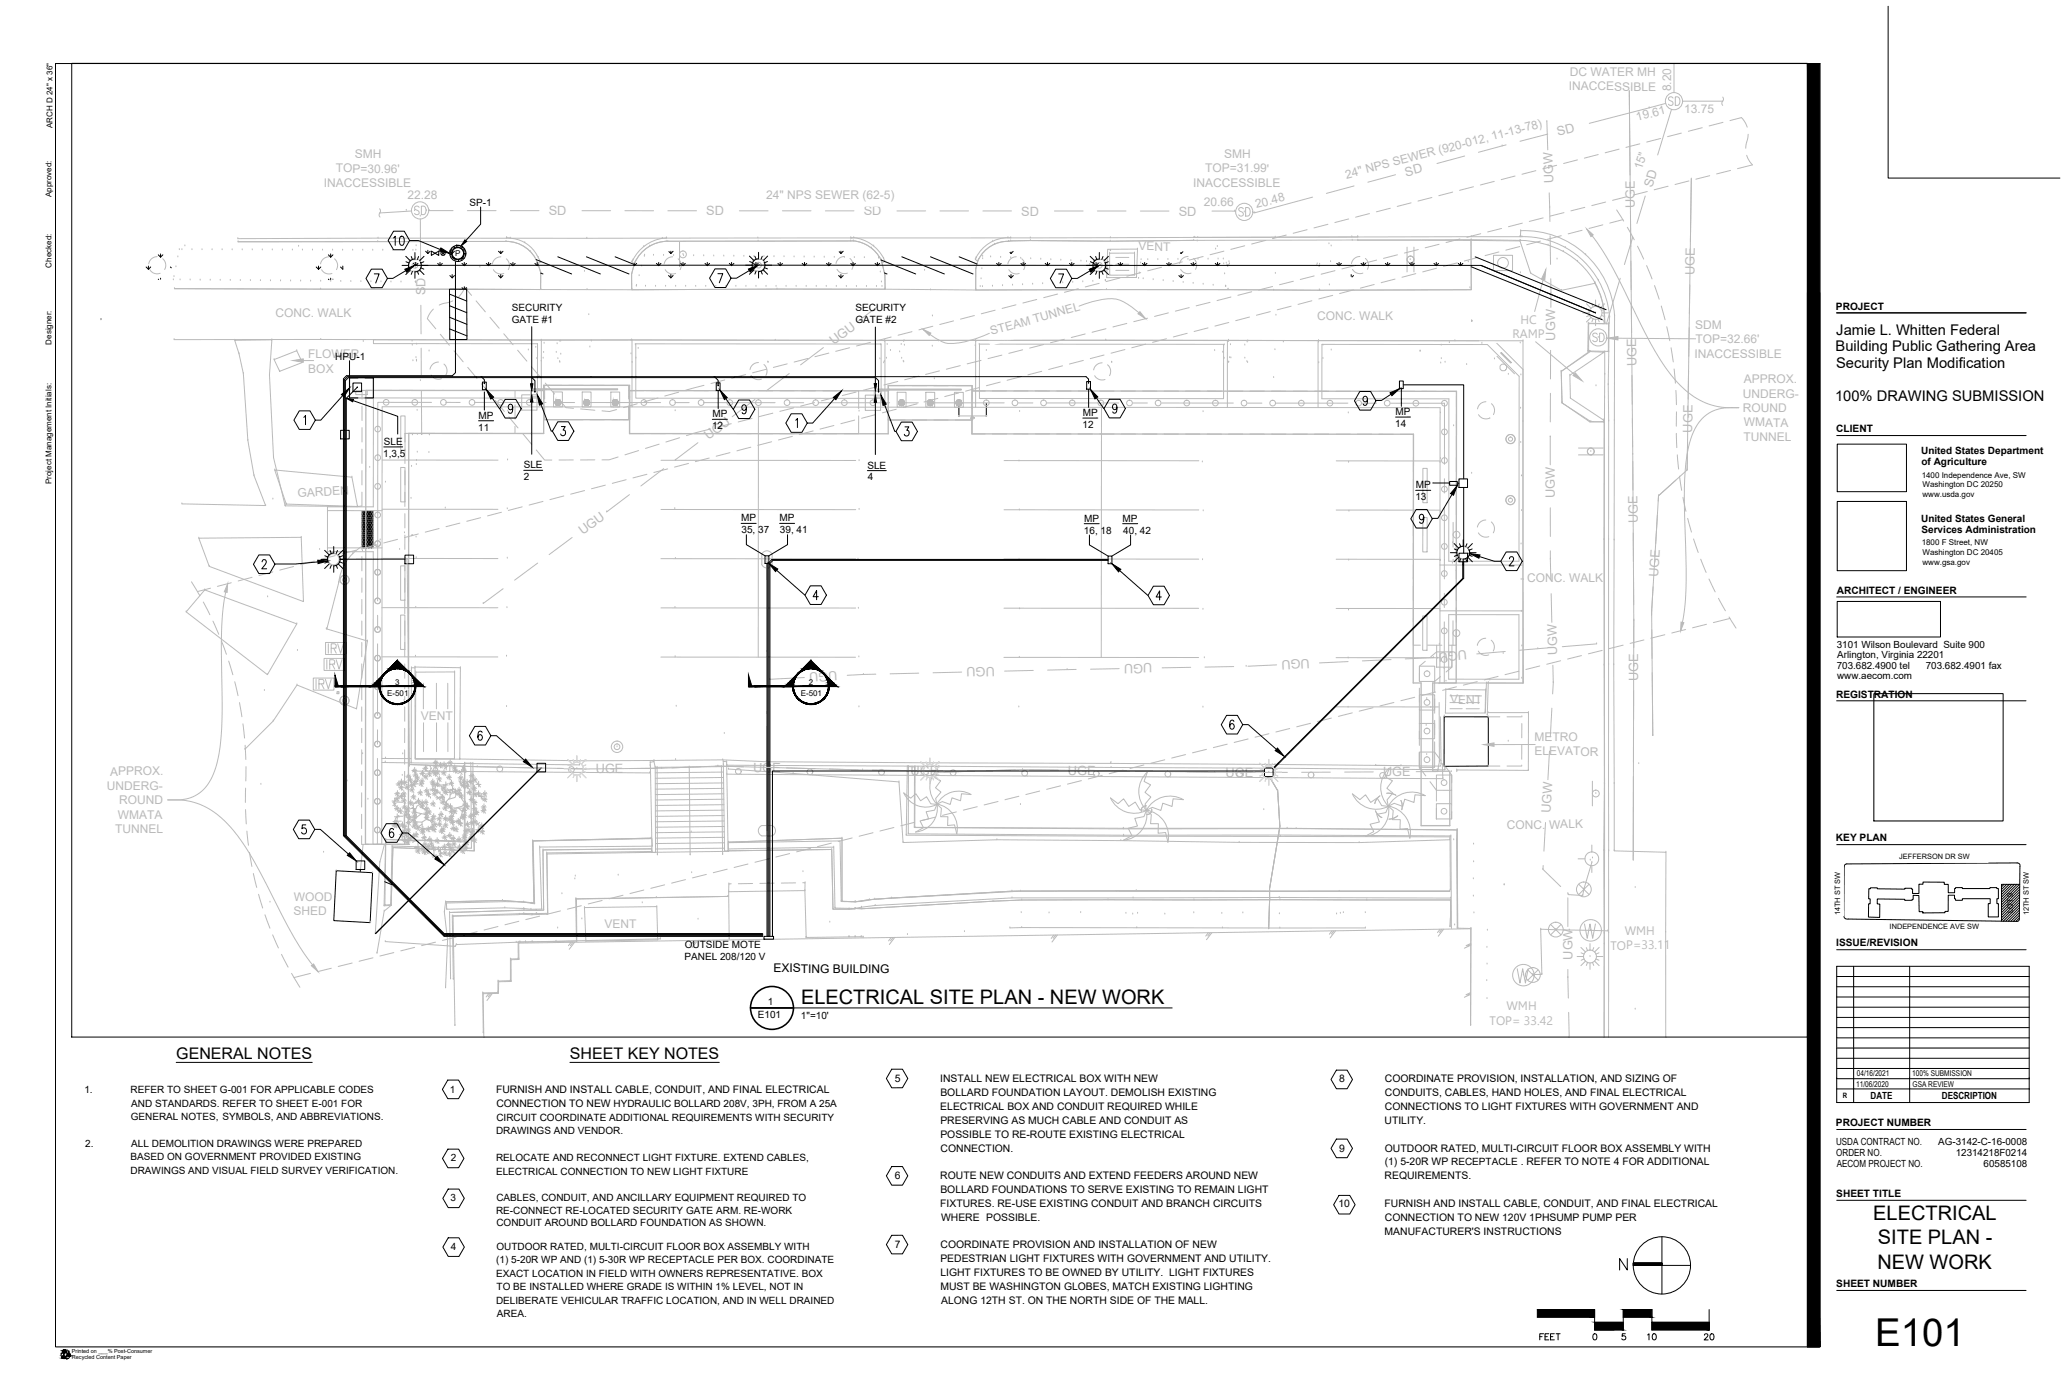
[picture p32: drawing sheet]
<svg xmlns="http://www.w3.org/2000/svg" width="914mm" height="610mm" viewBox="0 0 914 610" stroke-linecap="round" stroke-linejoin="round" font-family="sans-serif">
<defs><g id="words">
<text font-size="17" x="829.6" y="595.4">E101</text>
<g font-size="8.8">
<text x="354.4" y="444">ELECTRICAL SITE PLAN - NEW WORK</text>
<text x="828.7" y="539.9">ELECTRICAL</text>
<text x="830.8" y="550.5">SITE PLAN -</text>
<text x="830.5" y="561.2">NEW WORK</text>
</g>
<g font-size="7.9" fill="#bababa">
<text x="144.3" y="290.3">IRV</text>
<text x="143.6" y="297.4">IRV</text>
</g>
<text font-size="7.9" x="139" y="305.9">IRV</text>
<text font-size="7.5" x="173.2" y="109.7">10</text>
<g font-size="7.1">
<text x="78" y="468.5">GENERAL NOTES</text>
<text x="252.1" y="468.5">SHEET KEY NOTES</text>
</g>
<g font-size="6.5">
<text x="812.4" y="148.2">Jamie L. Whitten Federal</text>
<text x="812" y="155.5">Building Public Gathering Area</text>
<text x="812.2" y="162.8">Security Plan Modification</text>
<text x="811.8" y="177.3">100% DRAWING SUBMISSION</text>
</g>
<g font-size="6.2">
<text x="680.2" y="594.1">FEET</text>
<text x="728.1" y="594.1">10</text>
<text x="752.8" y="594.1">20</text>
</g>
<g font-size="5.7" fill="#bababa">
<text x="689.4" y="60.2" transform="rotate(-14 689.4 60.2)">SD</text>
<text x="622" y="78.1" transform="rotate(-15 622 78.1)">SD</text>
<text x="687.2" y="80.9" transform="rotate(-92 687.2 80.9)">UGW</text>
<text x="731" y="83.2" transform="rotate(-73 731 83.2)">SD</text>
<text x="242.7" y="95.2">SD</text>
<text x="312.4" y="95.3">SD</text>
<text x="382.1" y="95.3">SD</text>
<text x="451.8" y="95.4">SD</text>
<text x="521.4" y="95.4">SD</text>
<text x="723.3" y="92.2" transform="rotate(-90 723.3 92.2)">UGE</text>
<text x="749.6" y="121.7" transform="rotate(-89 749.6 121.7)">UGE</text>
<text x="188.2" y="130.7" transform="rotate(-90 188.2 130.7)">SD</text>
<text x="368.9" y="152.8" transform="rotate(-37 368.9 152.8)">UGU</text>
<text x="688" y="150.7" transform="rotate(-90 688 150.7)">UGW</text>
<text x="723.9" y="161.8" transform="rotate(-91 723.9 161.8)">UGE</text>
<text x="748.6" y="191.4" transform="rotate(-89 748.6 191.4)">UGE</text>
<text x="313.4" y="194.9" transform="rotate(-37 313.4 194.9)">UGU</text>
<text x="687.9" y="220.3" transform="rotate(-90 687.9 220.3)">UGW</text>
<text x="724.5" y="231.5" transform="rotate(-90 724.5 231.5)">UGE</text>
<text x="257.8" y="236.9" transform="rotate(-37 257.8 236.9)">UGU</text>
<text x="733.6" y="255.4" transform="rotate(-87 733.6 255.4)">UGE</text>
<text x="648.8" y="287.6" transform="rotate(175 648.8 287.6)">UGU</text>
<text x="509.7" y="293.5" transform="rotate(179 509.7 293.5)">UGU</text>
<text x="579.3" y="291.4" transform="rotate(177 579.3 291.4)">UGU</text>
<text x="688.9" y="290" transform="rotate(-91 688.9 290)">UGW</text>
<text x="370.4" y="296.9" transform="rotate(177 370.4 296.9)">UGU</text>
<text x="440.1" y="295" transform="rotate(179 440.1 295)">UGU</text>
<text x="724.7" y="301.2" transform="rotate(-90 724.7 301.2)">UGE</text>
<text x="333.1" y="341.4" transform="rotate(2 333.1 341.4)">UGE</text>
<text x="263.6" y="342.2" transform="rotate(-1 263.6 342.2)">UGE</text>
<text x="402.8" y="342.9" transform="rotate(1 402.8 342.9)">UGE</text>
<text x="472.5" y="342.8" transform="rotate(1 472.5 342.8)">UGE</text>
<text x="542.1" y="343.7">UGE</text>
<text x="611.8" y="343.5">UGE</text>
<text x="686" y="359.7" transform="rotate(-87 686 359.7)">UGW</text>
<text x="695.6" y="424.6" transform="rotate(-90 695.6 424.6)">UGW</text>
</g>
<g font-size="5.4" fill="#bababa">
<text x="672.7" y="143.3">HC</text>
<text x="669.1" y="149.6">RAMP</text>
<text x="718.8" y="413.6">WMH</text>
<text x="712.4" y="420.1">TOP=33.11</text>
<text x="666.5" y="447">WMH</text>
<text x="659" y="453.4">TOP= 33.42</text>
</g>
<g font-size="5.3" fill="#bababa">
<text x="694.5" y="33.5">DC WATER MH</text>
<text x="694" y="39.9">INACCESSIBLE</text>
<text x="739.2" y="40.4" transform="rotate(-90 739.2 40.4)">8.20</text>
<text x="724.3" y="53.6" transform="rotate(-15 724.3 53.6)">19.61</text>
<text x="745" y="49.8">13.75</text>
<text x="157" y="69.9">SMH</text>
<text x="541.5" y="69.8">SMH</text>
<text x="148.6" y="76.3">TOP=30.96'</text>
<text x="533.2" y="76.2">TOP=31.99'</text>
<text x="726.4" y="75.4" transform="rotate(-72 726.4 75.4)">15&quot;</text>
<text x="143.3" y="82.7">INACCESSIBLE</text>
<text x="527.8" y="82.5">INACCESSIBLE</text>
<text x="595.6" y="79.1" transform="rotate(-15 595.6 79.1)">24&quot; NPS SEWER (920-012, 11-13-78)</text>
<text x="180.2" y="88.1">22.28</text>
<text x="338.9" y="87.9">24&quot; NPS SEWER (62-5)</text>
<text x="532.5" y="91">20.66</text>
<text x="555.9" y="92.2" transform="rotate(-15 555.9 92.2)">20.48</text>
<text x="503.6" y="110.8">VENT</text>
<text x="121.9" y="140.3">CONC. WALK</text>
<text x="582.6" y="141.6">CONC. WALK</text>
<text x="438.7" y="148.3" transform="rotate(-16 438.7 148.3)">STEAM TUNNEL</text>
<text x="749.9" y="145.4">SDM</text>
<text x="750" y="151.8">TOP=32.66'</text>
<text x="136.3" y="158.5">FLOWER</text>
<text x="749.6" y="158.2">INACCESSIBLE</text>
<text x="136.4" y="164.9">BOX</text>
<text x="771.5" y="169.5">APPROX.</text>
<text x="771.1" y="175.9">UNDERG-</text>
<text x="771" y="182.3">ROUND</text>
<text x="771.4" y="188.7">WMATA</text>
<text x="771.3" y="195">TUNNEL</text>
<text x="131.8" y="219.9" transform="rotate(-3 131.8 219.9)">GARDEN</text>
<text x="675.6" y="257.4">CONC. WALK</text>
<text x="641.6" y="311.2">VENT</text>
<text x="186.2" y="318.6">VENT</text>
<text x="678.9" y="327.7">METRO</text>
<text x="678.8" y="334.1">ELEVATOR</text>
<text x="48.8" y="343.1">APPROX.</text>
<text x="47.3" y="349.5">UNDERG-</text>
<text x="52.7" y="355.9">ROUND</text>
<text x="52.2" y="362.2">WMATA</text>
<text x="50.9" y="368.5">TUNNEL</text>
<text x="666.7" y="366.7">CONC. WALK</text>
<text x="130" y="398.4">WOOD</text>
<text x="129.8" y="404.8">SHED</text>
<text x="267.4" y="410.5">VENT</text>
</g>
<text font-size="5.3" x="342.2" y="430.1">EXISTING BUILDING</text>
<g font-size="4.6">
<text x="395.9" y="478.8">5</text>
<text x="415.9" y="478.8">INSTALL NEW ELECTRICAL BOX WITH NEW</text>
<text x="592.4" y="478.8">8</text>
<text x="612.6" y="478.8">COORDINATE PROVISION, INSTALLATION, AND SIZING OF</text>
<text x="219.4" y="483.7">FURNISH AND INSTALL CABLE, CONDUIT, AND FINAL ELECTRICAL</text>
<text x="416" y="485">BOLLARD FOUNDATION LAYOUT. DEMOLISH EXISTING</text>
<text x="612.6" y="485">CONDUITS, CABLES, HAND HOLES, AND FINAL ELECTRICAL</text>
<text x="219.6" y="489.8">CONNECTION TO NEW HYDRAULIC BOLLARD 208V, 3PH, FROM A 25A</text>
<text x="416" y="491.1">ELECTRICAL BOX AND CONDUIT REQUIRED WHILE</text>
<text x="612.6" y="491.1">CONNECTIONS TO LIGHT FIXTURES WITH GOVERNMENT AND</text>
<text x="416" y="497.2">PRESERVING AS MUCH CABLE AND CONDUIT AS</text>
<text x="612.5" y="497.2">UTILITY.</text>
<text x="416" y="503.4">POSSIBLE TO RE-ROUTE EXISTING ELECTRICAL</text>
<text x="416.1" y="509.5">CONNECTION.</text>
<text x="592.4" y="509.4">9</text>
<text x="612.6" y="509.4">OUTDOOR RATED, MULTI-CIRCUIT FLOOR BOX ASSEMBLY WITH</text>
<text x="612.6" y="515.6">(1) 5-20R WP RECEPTACLE . REFER TO NOTE 4 FOR ADDITIONAL</text>
<text x="395.9" y="521.6">6</text>
<text x="416" y="521.6">ROUTE NEW CONDUITS AND EXTEND FEEDERS AROUND NEW</text>
<text x="612.5" y="521.7">REQUIREMENTS.</text>
<text x="416" y="527.7">BOLLARD FOUNDATIONS TO SERVE EXISTING TO REMAIN LIGHT</text>
<text x="415.9" y="533.8">FIXTURES. RE-USE EXISTING CONDUIT AND BRANCH CIRCUITS</text>
<text x="592.1" y="533.9">10</text>
<text x="612.5" y="533.9">FURNISH AND INSTALL CABLE, CONDUIT, AND FINAL ELECTRICAL</text>
<text x="416.3" y="540">WHERE POSSIBLE.</text>
<text x="612.6" y="540">CONNECTION TO NEW 120V 1PHSUMP PUMP PER</text>
<text x="612.5" y="546.2">MANUFACTURER'S INSTRUCTIONS</text>
<text x="395.8" y="552.2">7</text>
<text x="416.1" y="552.2">COORDINATE PROVISION AND INSTALLATION OF NEW</text>
<text x="416" y="558.4">PEDESTRIAN LIGHT FIXTURES WITH GOVERNMENT AND UTILITY.</text>
<text x="416" y="564.5">LIGHT FIXTURES TO BE OWNED BY UTILITY. LIGHT FIXTURES</text>
<text x="416" y="570.6">MUST BE WASHINGTON GLOBES, MATCH EXISTING LIGHTING</text>
<text x="416.3" y="576.8">ALONG 12TH ST. ON THE NORTH SIDE OF THE MALL.</text>
</g>
<g font-size="4.5">
<text x="812.2" y="136.9">PROJECT</text>
<text x="812.3" y="191.2">CLIENT</text>
<text x="812.5" y="262.6">ARCHITECT / ENGINEER</text>
<text x="812.2" y="308.6">REGISTRATION</text>
<text x="812.2" y="372">KEY PLAN</text>
<text x="812.3" y="418.6">ISSUE/REVISION</text>
<text x="812.2" y="498.2">PROJECT NUMBER</text>
<text x="812.4" y="529.5">SHEET TITLE</text>
<text x="812.4" y="569.3">SHEET NUMBER</text>
</g>
<g font-size="4.4">
<text x="207.6" y="91.3">SP-1</text>
<text x="226.4" y="137.6">SECURITY</text>
<text x="378.5" y="137.8">SECURITY</text>
<text x="226.4" y="143">GATE #1</text>
<text x="378.4" y="143.1">GATE #2</text>
<text x="148.3" y="159.1">HPU-1</text>
<text x="211.7" y="185.2">MP</text>
<text x="315.1" y="184.6">MP</text>
<text x="479" y="184">MP</text>
<text x="617.4" y="183.6">MP</text>
<text x="211.6" y="190.5">11</text>
<text x="315" y="189.8">12</text>
<text x="478.9" y="189.3">12</text>
<text x="617.2" y="188.8">14</text>
<text x="169.8" y="196.8">SLE</text>
<text x="169.5" y="202.1">1,3,5</text>
<text x="849.9" y="201">United States Department</text>
<text x="231.7" y="207.1">SLE</text>
<text x="383.7" y="207.3">SLE</text>
<text x="850.1" y="205.9">of Agriculture</text>
<text x="231.8" y="212.4">2</text>
<text x="383.9" y="212.5">4</text>
<text x="626.3" y="216">MP</text>
<text x="626.1" y="221.3">13</text>
<text x="327.9" y="230.6">MP</text>
<text x="344.9" y="230.6">MP</text>
<text x="479.6" y="230.7">MP</text>
<text x="496.6" y="230.7">MP</text>
<text x="849.9" y="230.8">United States General</text>
<text x="328" y="235.9">35, 37</text>
<text x="345" y="235.9">39, 41</text>
<text x="479.5" y="236">16, 18</text>
<text x="496.9" y="236">40, 42</text>
<text x="850.1" y="235.7">Services Administration</text>
<text x="812.6" y="286.8">3101 Wilson Boulevard Suite 900</text>
<text x="812.8" y="291.3">Arlington, Virginia 22201</text>
<text x="812.5" y="295.9">703.682.4900 tel</text>
<text x="851.9" y="295.9">703.682.4901 fax</text>
<text x="812.7" y="300.2">www.aecom.com</text>
<text x="302.9" y="419.2">OUTSIDE MOTE</text>
<text x="302.8" y="424.6">PANEL 208/120 V</text>
<text x="339.7" y="444.7">1</text>
<text x="335.2" y="450.2">E101</text>
<text x="354.3" y="450.7">1&quot;=10'</text>
<text x="37.3" y="483.5">1.</text>
<text x="57.7" y="483.5">REFER TO SHEET G-001 FOR APPLICABLE CODES</text>
<text x="199.1" y="483.7">1</text>
<text x="58.1" y="489.5">AND STANDARDS. REFER TO SHEET E-001 FOR</text>
<text x="827.5" y="486.3">DATE</text>
<text x="859.1" y="486.3">DESCRIPTION</text>
<text x="57.8" y="495.5">GENERAL NOTES, SYMBOLS, AND ABBREVIATIONS.</text>
<text x="219.6" y="495.8">CIRCUIT COORDINATE ADDITIONAL REQUIREMENTS WITH SECURITY</text>
<text x="219.5" y="501.8">DRAWINGS AND VENDOR.</text>
<text x="37.7" y="507.3">2.</text>
<text x="58.1" y="507.3">ALL DEMOLITION DRAWINGS WERE PREPARED</text>
<text x="812.2" y="506.3">USDA CONTRACT NO.</text>
<text x="857.4" y="506.3">AG-3142-C-16-0008</text>
<text x="57.7" y="513.3">BASED ON GOVERNMENT PROVIDED EXISTING</text>
<text x="199.4" y="513.7">2</text>
<text x="219.5" y="513.7">RELOCATE AND RECONNECT LIGHT FIXTURE. EXTEND CABLES,</text>
<text x="812.3" y="511.3">ORDER NO.</text>
<text x="865.2" y="511.3">12314218F0214</text>
<text x="57.7" y="519.3">DRAWINGS AND VISUAL FIELD SURVEY VERIFICATION.</text>
<text x="219.5" y="519.6">ELECTRICAL CONNECTION TO NEW LIGHT FIXTURE</text>
<text x="812.5" y="516.4">AECOM PROJECT NO.</text>
<text x="877.5" y="516.2">60585108</text>
<text x="199.3" y="531.5">3</text>
<text x="219.6" y="531.5">CABLES, CONDUIT, AND ANCILLARY EQUIPMENT REQUIRED TO</text>
<text x="219.5" y="536.9">RE-CONNECT RE-LOCATED SECURITY GATE ARM. RE-WORK</text>
<text x="219.6" y="542.2">CONDUIT AROUND BOLLARD FOUNDATION AS SHOWN.</text>
<text x="199.5" y="552.8">4</text>
<text x="219.6" y="552.8">OUTDOOR RATED, MULTI-CIRCUIT FLOOR BOX ASSEMBLY WITH</text>
<text x="219.5" y="558.8">(1) 5-20R WP AND (1) 5-30R WP RECEPTACLE PER BOX. COORDINATE</text>
<text x="219.5" y="564.7">EXACT LOCATION IN FIELD WITH OWNERS REPRESENTATIVE. BOX</text>
<text x="219.7" y="570.7">TO BE INSTALLED WHERE GRADE IS WITHIN 1% LEVEL, NOT IN</text>
<text x="219.5" y="576.7">DELIBERATE VEHICULAR TRAFFIC LOCATION, AND IN WELL DRAINED</text>
<text x="219.8" y="582.6">AREA.</text>
</g>
<g font-size="3.5">
<text x="23.2" y="56.6" transform="rotate(-90 23.2 56.6)">ARCH D 24&quot; x 36&quot;</text>
<text x="22.7" y="87.1" transform="rotate(-90 22.7 87.1)">Approved:</text>
<text x="201.3" y="113.4">P</text>
<text x="22.7" y="118.4" transform="rotate(-90 22.7 118.4)">Checked:</text>
<text x="22.7" y="152.4" transform="rotate(-90 22.7 152.4)">Designer:</text>
<text x="22.7" y="214.1" transform="rotate(-90 22.7 214.1)">Project Management Initials:</text>
<text x="850.1" y="211.3">1400 Independence Ave, SW</text>
<text x="850.5" y="215.6">Washington DC 20250</text>
<text x="850.5" y="220">www.usda.gov</text>
<text x="850.1" y="241.3">1800 F Street, NW</text>
<text x="850.5" y="245.6">Washington DC 20405</text>
<text x="850.5" y="249.9">www.gsa.gov</text>
<text x="174.8" y="302.8">3</text>
<text x="357.8" y="302.8">2</text>
<text x="171.3" y="307.7">E-501</text>
<text x="354.2" y="307.7">E-501</text>
<text x="821.4" y="476.1">04/16/2021</text>
<text x="845.9" y="476.2">100% SUBMISSION</text>
<text x="821.1" y="480.7">11/06/2020</text>
<text x="846.1" y="480.7">GSA REVIEW</text>
</g>
<g font-size="3.3">
<text x="840.2" y="380.1">JEFFERSON DR SW</text>
<text x="814.1" y="405" transform="rotate(-90 814.1 405)">14TH ST SW</text>
<text x="890.4" y="404" transform="rotate(-90 890.4 404)">LOT 9</text>
<text x="897.5" y="405" transform="rotate(-90 897.5 405)">12TH ST SW</text>
<text x="835.9" y="411.2">INDEPENDENCE AVE SW</text>
<text x="815.2" y="485.8">R</text>
</g>
<g font-size="2.4">
<text x="31.8" y="598.4">Printed on ___% Post-Consumer</text>
<text x="31.8" y="601.3">Recycled Content Paper</text>
</g>
</g></defs>
<!-- layer: L-SP|L-BOLL-RTRC-HTCH -->
<g fill="#bababa" stroke="#bababa" stroke-width=".44">
<path d="M411.9 177v2.4z"/>
<path d="M412.7 177.8v.8z"/>
<path d="M270.9 177.9v.4z"/>
<path d="M273.4 177.7v.8z"/>
<path d="M258.3 177.8v.5z"/>
<path d="M260.7 177.7v.7z"/>
<path d="M245.6 177.8v.5z"/>
<path d="M248.1 177.7v.7z"/>
<path d="M425.4 177.9v.7z"/>
<path d="M399.3 177v2.4z"/>
<path d="M400.1 177.8v.7z"/>
<path d="M410.3 178v.4zM410.3 178v.4zM410.3 178v.4z"/>
<path d="M410.3 177.7v.7zM410.3 177.7v1z"/>
<path d="M410.3 177.7v1zM410.4 177.7l-.1 1z"/>
<path d="M410.5 177.5l-.1 1.2zM410.5 177.5v1.4zM410.5 177.5v1.4zM410.5 177.5v1.4z"/>
<path d="M410.6 177.3l-.1 1.6zM410.6 177.3v1.8zM410.6 177.3v1.8zM410.6 177.3v1.8z"/>
<path d="M410.8 177.2l-.2 1.9zM410.8 177.2v2zM410.8 177.2v2zM410.8 177.2v2z"/>
<path d="M410.8 177.2v2l.2-2.1zM411 177.1v2.2z"/>
<path d="M411 177v2.3zM411 177v2.3z"/>
<path d="M411 177v2.3l.2-2.3zM411.2 177v2.4l-.2-.1zM411.2 177v2.4zM411.2 177v2.4z"/>
<path d="M411.2 177v2.4l.3-2.5zM411.5 176.9v2.6l-.3-.1zM411.5 176.9v2.6zM411.5 176.9v2.6z"/>
<path d="M411.5 176.9v2.6l.2-2.5zM411.7 177v2.5h-.2zM411.7 177v2.5zM411.7 177v2.5z"/>
<path d="M411.7 177v2.5l.2-2.5zM411.9 177v2.4l-.2 .1zM411.9 177v2.4z"/>
<path d="M411.9 177v2.4zM412.2 177.1l-.3 2.3zM412.2 177.1v2.2zM412.2 177.1v2.2z"/>
<path d="M412.2 177.1v2.2zM412.3 177.2l-.1 2.1zM412.3 177.2v2zM412.3 177.2v2z"/>
<path d="M412.3 177.2v2zM412.5 177.4l-.2 1.8zM412.5 177.4v1.6zM412.5 177.4v1.6z"/>
<path d="M412.5 177.4v1.6zM412.6 177.6l-.1 1.4zM412.6 177.6v1.2zM412.6 177.6v1.2z"/>
<path d="M412.6 177.6v1.2zM412.7 177.8l-.1 1zM412.7 177.8v.8zM412.7 177.8v.8z"/>
<path d="M412.8 178.1v.2zM412.8 178.1l-.1 .5z"/>
<path d="M270.9 177.8v.5zM270.9 177.8v.5z"/>
<path d="M271 177.6l-.1 .7zM271 177.6v1zM271 177.6v1zM271 177.6v1z"/>
<path d="M271.1 177.4l-.1 1.2zM271.1 177.4v1.4z"/>
<path d="M271.1 177.4v1.4zM271.1 177.4v1.4z"/>
<path d="M271.3 177.2l-.2 1.6zM271.3 177.2v1.8zM271.3 177.2v1.8zM271.3 177.2v1.8z"/>
<path d="M271.3 177.2v1.8l.1-1.9zM271.4 177.1v2zM271.4 177.1v2zM271.4 177.1v2z"/>
<path d="M271.4 177.1v2l.3-2.2zM271.7 176.9v2.3zM271.7 176.9v2.3zM271.7 176.9v2.3z"/>
<path d="M271.7 176.9v2.3zM271.9 176.9v2.4z"/>
<path d="M271.9 176.9v2.4zM271.9 176.9v2.4z"/>
<path d="M271.9 176.9v2.4l.2-2.5zM272.1 176.8v2.6l-.2-.1zM272.1 176.8v2.6zM272.1 176.8v2.6z"/>
<path d="M272.1 176.8v2.6l.3-2.6zM272.4 176.8v2.5l-.3 .1zM272.4 176.8v2.5zM272.4 176.8v2.5z"/>
<path d="M272.4 176.8v2.5l.2-2.4zM272.6 176.9v2.4h-.2zM272.6 176.9v2.4zM272.6 176.9v2.4z"/>
<path d="M272.6 176.9v2.4l.2-2.3zM272.8 177v2.2l-.2 .1zM272.8 177v2.2zM272.8 177v2.2z"/>
<path d="M272.8 177v2.2zM273 177.1l-.2 2.1zM273 177.1v1.9zM273 177.1v1.9z"/>
<path d="M273 177.1v1.9zM273.2 177.3l-.2 1.7zM273.2 177.3v1.6zM273.2 177.3v1.6z"/>
<path d="M273.2 177.3v1.6zM273.3 177.5l-.1 1.4zM273.3 177.5v1.2zM273.3 177.5v1.2z"/>
<path d="M273.3 177.5v1.2zM273.4 177.7l-.1 1zM273.4 177.7v.8zM273.4 177.7v.8z"/>
<path d="M273.4 178v.2zM273.4 178v.5z"/>
<path d="M258.3 177.8v.5zM258.3 177.8v.5z"/>
<path d="M258.3 177.6v.7zM258.3 177.6v.9zM258.3 177.6v.9zM258.3 177.6v.9z"/>
<path d="M258.4 177.4l-.1 1.1zM258.4 177.4v1.4z"/>
<path d="M258.4 177.4v1.4zM258.4 177.4v1.4z"/>
<path d="M258.6 177.2l-.2 1.6zM258.6 177.2v1.7z"/>
<path d="M258.6 177.2v1.7zM258.6 177.2v1.7z"/>
<path d="M258.6 177.2v1.7l.2-1.9zM258.8 177v2.1zM258.8 177v2.1zM258.8 177v2.1z"/>
<path d="M258.8 177v2.1l.2-2.2zM259 176.9v2.3zM259 176.9v2.3zM259 176.9v2.3z"/>
<path d="M259 176.9v2.3l.2-2.4zM259.2 176.8v2.5l-.2-.1zM259.2 176.8v2.5zM259.2 176.8v2.5z"/>
<path d="M259.2 176.8v2.5l.2-2.5zM259.4 176.8v2.5h-.2zM259.4 176.8v2.5zM259.4 176.8v2.5z"/>
<path d="M259.4 176.8v2.5l.3-2.5zM259.7 176.8v2.5h-.3zM259.7 176.8v2.5zM259.7 176.8v2.5z"/>
<path d="M259.7 176.8v2.5l.2-2.4zM259.9 176.9v2.4h-.2zM259.9 176.9v2.4zM259.9 176.9v2.4z"/>
<path d="M259.9 176.9v2.4zM260.1 177l-.2 2.3zM260.1 177v2.2zM260.1 177v2.2z"/>
<path d="M260.1 177v2.2zM260.3 177.1l-.2 2.1zM260.3 177.1v1.9zM260.3 177.1v1.9z"/>
<path d="M260.3 177.1v1.9zM260.5 177.3l-.2 1.7zM260.5 177.3v1.6zM260.5 177.3v1.6z"/>
<path d="M260.5 177.3v1.6zM260.6 177.5l-.1 1.4zM260.6 177.5v1.1zM260.6 177.5v1.1z"/>
<path d="M260.6 177.5v1.1zM260.7 177.7l-.1 .9zM260.7 177.7v.7zM260.7 177.7v.7z"/>
<path d="M260.8 177.9v.3zM260.8 177.9l-.1 .5z"/>
<path d="M245.6 177.8v.5zM245.6 177.8v.5z"/>
<path d="M245.7 177.6l-.1 .7zM245.7 177.6v.9zM245.7 177.6v.9zM245.7 177.6v.9z"/>
<path d="M245.8 177.4l-.1 1.1zM245.8 177.4v1.3z"/>
<path d="M245.8 177.4v1.3zM245.8 177.4v1.3z"/>
<path d="M245.9 177.2l-.1 1.5zM245.9 177.2v1.7z"/>
<path d="M245.9 177.2v1.7zM245.9 177.2v1.7z"/>
<path d="M245.9 177.2v1.7l.2-1.9zM246.1 177v2.1zM246.1 177v2.1zM246.1 177v2.1z"/>
<path d="M246.1 177v2.1l.2-2.2zM246.3 176.9v2.3zM246.3 176.9v2.3zM246.3 176.9v2.3z"/>
<path d="M246.3 176.9v2.3l.2-2.4zM246.5 176.8v2.5l-.2-.1zM246.5 176.8v2.5zM246.5 176.8v2.5z"/>
<path d="M246.5 176.8v2.5l.3-2.5zM246.8 176.8v2.5h-.3zM246.8 176.8v2.5zM246.8 176.8v2.5z"/>
<path d="M246.8 176.8v2.5l.2-2.5zM247 176.8v2.5h-.2zM247 176.8v2.5zM247 176.8v2.5z"/>
<path d="M247 176.8v2.5l.2-2.5zM247.2 176.8v2.4l-.2 .1zM247.2 176.8v2.4zM247.2 176.8v2.4z"/>
<path d="M247.2 176.8v2.4l.3-2.2zM247.5 177v2.2h-.3zM247.5 177v2.2zM247.5 177v2.2z"/>
<path d="M247.5 177v2.2zM247.7 177.1l-.2 2.1zM247.7 177.1v1.9zM247.7 177.1v1.9z"/>
<path d="M247.7 177.1v1.9zM247.8 177.3l-.1 1.7zM247.8 177.3v1.5zM247.8 177.3v1.5z"/>
<path d="M247.8 177.3v1.5zM248 177.5l-.2 1.3zM248 177.5v1.1zM248 177.5v1.1z"/>
<path d="M248 177.5v1.1zM248.1 177.7l-.1 .9zM248.1 177.7v.7zM248.1 177.7v.7z"/>
<path d="M248.1 177.9v.3zM248.1 177.9v.5z"/>
<path d="M423 178v.5zM423 178v.5zM423 178v.5z"/>
<path d="M423 177.8v.7zM423 177.8v.9zM423 177.8v.9zM423 177.8v.9z"/>
<path d="M423.1 177.5l-.1 1.2zM423.1 177.5v1.4zM423.1 177.5v1.4zM423.1 177.5v1.4z"/>
<path d="M423.3 177.4l-.2 1.5zM423.3 177.4v1.7zM423.3 177.4v1.7zM423.3 177.4v1.7z"/>
<path d="M423.3 177.4v1.7l.2-1.9zM423.5 177.2v2.1zM423.5 177.2v2.1zM423.5 177.2v2.1z"/>
<path d="M423.5 177.2v2.1l.2-2.2zM423.7 177.1v2.3zM423.7 177.1v2.3zM423.7 177.1v2.3z"/>
<path d="M423.7 177.1v2.3l.2-2.4zM423.9 177v2.5zM423.9 177v2.5zM423.9 177v2.5z"/>
<path d="M423.9 177v2.5l.2-2.5zM424.1 177v2.5h-.2zM424.1 177v2.5zM424.1 177v2.5z"/>
<path d="M424.1 177v2.5l.3-2.5zM424.4 177v2.5h-.3zM424.4 177v2.5zM424.4 177v2.5z"/>
<path d="M424.4 177v2.5l.2-2.5zM424.6 177v2.4l-.2 .1zM424.6 177v2.4zM424.6 177v2.4z"/>
<path d="M424.6 177v2.4zM424.8 177.1l-.2 2.3z"/>
<path d="M424.8 177.1v2.2zM424.8 177.1v2.2z"/>
<path d="M424.8 177.1v2.2zM425 177.3l-.2 2zM425 177.3v1.9zM425 177.3v1.9z"/>
<path d="M425 177.3v1.9zM425.2 177.4l-.2 1.8zM425.2 177.4v1.6zM425.2 177.4v1.6z"/>
<path d="M425.2 177.4v1.6zM425.3 177.7l-.1 1.3zM425.3 177.7v1.1zM425.3 177.7v1.1z"/>
<path d="M425.3 177.7v1.1zM425.4 177.9l-.1 .9zM425.4 177.9v.7zM425.4 177.9v.7z"/>
<path d="M425.5 178.1v.3zM425.5 178.1l-.1 .5z"/>
<path d="M397.6 177.9v.5zM397.6 177.9v.5zM397.6 177.9v.5z"/>
<path d="M397.7 177.7l-.1 .7zM397.7 177.7v.9zM397.7 177.7v.9zM397.7 177.7v.9z"/>
<path d="M397.8 177.5l-.1 1.1zM397.8 177.5v1.4zM397.8 177.5v1.4zM397.8 177.5v1.4z"/>
<path d="M397.9 177.3l-.1 1.6zM397.9 177.3v1.7zM397.9 177.3v1.7zM397.9 177.3v1.7z"/>
<path d="M397.9 177.3v1.7l.2-1.9zM398.1 177.1v2.1zM398.1 177.1v2.1zM398.1 177.1v2.1z"/>
<path d="M398.1 177.1v2.1l.2-2.2zM398.3 177v2.3z"/>
<path d="M398.3 177v2.3zM398.3 177v2.3z"/>
<path d="M398.3 177v2.3zM398.5 177v2.4zM398.5 177v2.4zM398.5 177v2.4z"/>
<path d="M398.5 177v2.4l.3-2.5zM398.8 176.9v2.6l-.3-.1zM398.8 176.9v2.6zM398.8 176.9v2.6z"/>
<path d="M398.8 176.9v2.6l.2-2.6zM399 176.9v2.5l-.2 .1zM399 176.9v2.5zM399 176.9v2.5z"/>
<path d="M399 176.9v2.5l.3-2.4zM399.3 177v2.4h-.3zM399.3 177v2.4z"/>
<path d="M399.3 177v2.4zM399.5 177.1l-.2 2.3z"/>
<path d="M399.5 177.1v2.2zM399.5 177.1v2.2z"/>
<path d="M399.5 177.1v2.2zM399.7 177.2l-.2 2.1zM399.7 177.2v1.9zM399.7 177.2v1.9z"/>
<path d="M399.7 177.2v1.9zM399.9 177.4l-.2 1.7zM399.9 177.4v1.6zM399.9 177.4v1.6z"/>
<path d="M399.9 177.4v1.6zM400 177.6l-.1 1.4z"/>
<path d="M400 177.6v1.2zM400 177.6v1.2z"/>
<path d="M400 177.6v1.2zM400.1 177.8l-.1 1zM400.1 177.8v.7zM400.1 177.8v.7z"/>
<path d="M400.1 178.1v.2zM400.1 178.1v.4z"/>
</g>
<!-- layer: L-SP|L-PVMT-CONC -->
<g fill="none" stroke="#bababa" stroke-width=".44">
<path d="M105.3 107l118.5-.2a14.9 14.9 0 0 1 14.2 9.8M181 114.9h5.1v5h-5.1zM238 116.6l1.2 4v7.5l-162-.4M280.8 116.2a16 16 0 0 1 14.7-9.5l80.8-.1a14.7 14.7 0 0 1 13.8 9.3l1.4 5.7 .1 6.3-112 .3a20.4 20.4 0 0 1 1.2-11.9l.1-.1M333 114.8h5.1v5h-5.1zM446.1 106.7a14.6 14.6 0 0 0-13.6 9l-.8 3.3-.1 9.3 219.3-.1-.2-21.8-50.1-.2-109.4 .5-35.4-.3-9.7 .4M483.8 114.9h5v5h-5zM600.6 104.8l-72.4 .2M239.5 150.4h40.1M391.5 150.5h40.1M543 150.6l40.1 .1M154.6 167.2h10.6v8.8h-10.6z"/>
<path d="M157.4 172.8h5v1.8h-5zM239.5 180h40.1M391.5 180.1l40.1 .1M543 180.3h40.1M144.9 225.9v16.5M637 250v20.2M673.7 250v20.3"/>
<circle cx="183.5" cy="117.4" r="1.26"/>
<circle cx="335.6" cy="117.3" r="1.26"/>
<circle cx="486.3" cy="117.4" r="1.26"/>
</g>
<!-- layer: L-SP|L-CURB -->
<g fill="none" stroke="#bababa" stroke-width=".44">
<path d="M279.6 150.4l111.9 .1v29.6l-111.9-.1zM281.3 152.1l108.5 .1v24l-108.5-.1zM431.6 150.5l111.4 .1v29.7l-111.4-.1zM433.3 152.2l108 .1v24.1l-108-.1zM583.1 150.7h78l12.6 12.7v86.6h-36.7l.1-69.7h-54zM584.8 152.4h73.2l14 14.1v81.8h-31.1l.1-71.9h-56.2zM177.3 184h1.9v15.2h-1.9zM177.3 206.8h1.9v15.2h-1.9zM629.5 207.2h1.9l-.1 15.2h-1.9zM160.1 225.9h5v16.5h-5zM165.1 225.9v16.5M169 225.9h-24.1v-1.7h20.2l.1-48.2 72.6 .1v-24l-72.6-.1v-1.7l74.3 .1v29.6l-70.4-.1-.2 193.6h-3.9l.1-129.4h-20.2v-1.7h24.1"/>
<path d="M629.4 229h1.9v15.2h-1.9zM177.2 250.3h1.9v15.2h-1.9zM177.2 272.1h1.9v15.2h-1.9zM629.4 272.5h1.9v15.2h-1.9zM640.9 271.9h31.1l-.1 28.6h-31zM637 302.1v-31.9l36.7 .1-.1 31.9-36.3-.1M168.9 335.5l13 .1M168.9 337.3l13 .2"/>
</g>
<!-- layer: L-SP|L-BOLL-FNDT -->
<g fill="none" stroke="#bababa" stroke-width=".44">
<path d="M160.1 179.7v6.3M163.9 172.7h-3.7l-.1 3.8M167.1 172.7h6.3M176.6 172.7h6.3M186.1 172.7h6.3M195.6 172.7h6.3M205.1 172.7l6.3 .1M214.6 172.8h6.3M224.1 172.8h3.7v3.1M227.8 179.1v6.3M230.8 174.7h6.8v6.7h-6.8zM240.9 179.6v6.1h7.5"/>
<path d="M248.4 170.5h-7.5v6M251.6 170.5h6.3M261.1 170.5h6.3M270.6 170.5h7.5v6M278.1 179.7v6h-7.5M284.8 172.8h-6.3v7.9M288 172.8h6.3M297.5 172.8h6.3M307 172.8h6.4M316.5 172.8h6.4M326 172.8h6.4M335.5 172.9h6.3"/>
<path d="M345 172.9h6.3M354.5 172.9h6.3M364 172.9h6.4M373.5 172.9h6.4v7.9M382.8 174.8h6.8v6.8l-6.8-.1zM392.9 179.8v6h7.5M400.5 170.6h-7.5l-.1 6M403.6 170.6h6.4M413.1 170.6h6.3M422.6 170.6h7.5v6M430.1 179.8v6h-7.5M435.8 173l-5.8-.1v7.9"/>
<path d="M439 173h6.3M448.5 173h6.3M458 173h6.3M467.5 173h6.3M477 173h6.3M486.5 173h6.3M496 173h6.3M505.5 173h6.3M515 173h6.3M524.5 173h6.3M534 173h6.3M543.5 173h6.3"/>
<path d="M553 173l6.3 .1M562.5 173.1h6.3M572 173.1h6.3M581.5 173.1h6.3M591 173.1h6.3M600.5 173.1h6.3M610 173.1h6.3M619.5 173.1h6.3M629 173.1h6.3M638.5 173.1h5.8v7.1M160.1 198.7v6.3M160.1 189.2v6.3"/>
<path d="M179.1 198.7v6.3M182.9 191.7h-3.7l-.1 3.8M186.1 191.7h6.3M195.6 191.7h6.3M205.1 191.7h6.3M214.6 191.7l6.3 .1M227.8 188.6v3.2h-3.7M251.6 185.7h6.3M261.1 185.7h6.3M278.5 183.9v7.9h6.3M288 191.8h6.3M297.5 191.8h6.3"/>
<path d="M307 191.8h6.3M316.5 191.8l6.3 .1M326 191.9h6.3M335.5 191.9h6.3M345 191.9h6.3M354.5 191.9h6.3M364 191.9h6.3M379.9 184l-.1 7.9h-6.3M403.6 185.8h6.3M413.1 185.8h6.3M430 184v7.9h5.8M439 191.9l6.3 .1"/>
<path d="M448.5 192h6.3M458 192h6.3M467.5 192h6.3M477 192h6.3M486.5 192h6.3M496 192h6.3M505.5 192h6.3M515 192h6.3M524.5 192h6.3M534 192h6.3M543.5 192h6.3M553 192h6.3"/>
<path d="M562.5 192l6.3 .1M572 192.1h6.3M581.5 192.1h6.3M591 192.1h6.3M600.5 192.1h6.3M610 192.1h6.3M619.5 192.1h5.8v7.1M644.3 183.3v6.4M644.3 192.8v6.4M160.1 208.2v6.3M160.1 217.7v6.3M179.1 217.7v6.3"/>
<path d="M179.1 208.2v6.3M625.3 211.8v6.4M625.3 202.3v6.4M644.3 202.4v6.3M644.3 211.9v6.3M160.1 227.2v6.3M160.1 236.7v6.3M179.1 227.2v6.4M179.1 236.7v6.4M625.2 230.8v6.4M625.3 221.3v6.4M644.2 230.9v6.3"/>
<path d="M644.3 221.4l-.1 6.3M160.1 246.2v6.3M160.1 255.7v6.3M179.1 255.7v6.3M179.1 246.2v6.4M625.2 259.4v6.3M625.2 240.3v6.4M625.2 249.9v6.3M644.2 249.9v6.3M644.2 259.4v6.3M644.2 240.4v6.3M160.1 274.7v6.3"/>
<path d="M160.1 265.2v6.3M179.1 265.2v6.3M179.1 274.7v6.4M625.2 278.3v7.1h3.2M625.2 268.8v6.4M644.2 268.9v6.3M644.2 278.4v7h-3.2M160 293.7v6.3M160.1 284.2l-.1 6.3M179 284.2v6.4M179 293.7v6.4M627.9 294.7h6.8v6.8h-6.8z"/>
<path d="M630.5 292.5l-2.6 2.2v6.5M631.5 285.4h6.4M635.6 288.4h6.7v6.7h-6.8zM635.6 285.4v3l-2.7 2.1M637.3 299.3l-2.6 2.2v4.5M642.3 291.9v3.2l-2.6 2.2M642.3 285.4v3.3M160 312.7v6.3M160 303.2v6.3M179 312.7v6.4M179 303.2v6.4M627.9 307.4h6.8v6.7h-6.8z"/>
<path d="M627.9 304.4v6.3M627.9 313.9v6.4M634.7 318.7l-.1 6.3M634.7 309.2v6.3M160 322.2v6.3M160 331.7v6.4M179 331.7v6.4M179 322.2v6.3M627.9 332.7h6.7v6.8l-6.7-.1zM627.9 332.9v6.5l2.8 3.9M627.9 323.4v6.4M627.9 320h6.8l-.1 6.8h-6.7z"/>
<path d="M634.6 328.2v4.5l2.9 3.8M639.4 339l2.8 3.9v3.3M160 341.2v6.3M160 350.7v6.3M179 350.7v6.4M179 341.2v6.4M632.6 345.8l2.8 3.8v4.8M635.4 355.5h6.8v6.8h-6.8zM635.4 342.9h6.8v6.7h-6.8zM635.4 357.5v4.8M642.2 358.9v3.4M642.2 349.4v6.3"/>
<path d="M160 360.2v6.3M160 369.7v3.8h3.1M166.3 373.5h6.3M179 360.2v6.4M179 369.7v3.8h-3.2"/>
</g>
<!-- layer: L-SP|L-ROOT-BALL -->
<g fill="none" stroke="#bababa" stroke-width=".44">
<path d="M66.3 119.3a3.7 3.7 0 0 0 4.5 1.6M69.5 113.5a3.8 3.8 0 0 0-3.7 3.2M72 114.4a3.8 3.8 0 0 1 .8 4.8M142.3 119.3a3.7 3.7 0 0 0 4.6 1.7M145.5 113.6a3.8 3.8 0 0 0-3.7 3.2M148 114.5a3.8 3.8 0 0 1 .8 4.8M218.3 119.3a3.8 3.8 0 0 0 4.6 1.7M221.6 113.6a3.8 3.8 0 0 0-3.8 3.2M224 114.5a3.8 3.8 0 0 1 .9 4.8M294.3 119.3a3.8 3.8 0 0 0 4.6 1.7M297.6 113.6a3.8 3.8 0 0 0-3.8 3.2M300 114.5a3.8 3.8 0 0 1 .9 4.8"/>
<path d="M370.3 119.1a3.8 3.8 0 0 0 4.6 1.7M373.6 113.5a3.8 3.8 0 0 0-3.8 3.1M376 114.3a3.8 3.8 0 0 1 .9 4.8M446.3 119.3a3.7 3.7 0 0 0 4.6 1.6M449.6 113.6a3.8 3.8 0 0 0-3.7 3.1M452 114.5a3.8 3.8 0 0 1 .9 4.8M522.3 119.2a3.8 3.8 0 0 0 4.6 1.6M525.6 113.5a3.8 3.8 0 0 0-3.7 3.1M528 114.3a3.7 3.7 0 0 1 .9 4.8M598.3 119.1a3.8 3.8 0 0 0 4.6 1.7M601.6 113.5a3.8 3.8 0 0 0-3.7 3.1M604 114.3a3.7 3.7 0 0 1 .9 4.8"/>
<path d="M190.7 165.9a3.7 3.7 0 0 0 4.6 1.6M194 160.2a3.8 3.8 0 0 0-3.8 3.1M196.4 161.1a3.8 3.8 0 0 1 .9 4.8M332.3 166.1a3.8 3.8 0 0 0 4.5 1.6M335.5 160.4a3.8 3.8 0 0 0-3.7 3.1M337.9 161.2a3.8 3.8 0 0 1 .9 4.9M484.3 166.2a3.8 3.8 0 0 0 4.5 1.7M487.6 160.5a3.8 3.8 0 0 0-3.8 3.1M490 161.4a3.8 3.8 0 0 1 .8 4.8M657.4 177.7a3.7 3.7 0 0 0-3.8 3.2M659.8 178.6a3.8 3.8 0 0 1 .9 4.8M654.1 183.4a3.7 3.7 0 0 0 4.6 1.7"/>
<path d="M654 235.7a3.8 3.8 0 0 0 4.6 1.7M657.3 230a3.8 3.8 0 0 0-3.7 3.2M659.7 230.9a3.8 3.8 0 0 1 .9 4.8M654 288a3.8 3.8 0 0 0 4.6 1.7M657.3 282.3a3.8 3.8 0 0 0-3.8 3.2M659.7 283.2a3.8 3.8 0 0 1 .9 4.8"/>
</g>
<!-- layer: L-SP|L-ANNO-NOTE -->
<path d="M424.2 178.4v5.8M436.3 178.4v5.8" fill="none" stroke="#000" stroke-width=".44"/>
<path d="M424 184h12.5M429.5 185h.1M429.6 184.1h.4l-.4 .6h.4M430.3 184.9l.1 .6M430.6 184.8l-.2 .1M430.6 184.2l-.9 1.3M430.6 184.8h.2M430.9 185h.1M431 184.7v.1" fill="none" stroke="#bababa" stroke-width=".44"/>
<!-- layer: E-ANNO-SYMB -->
<g fill="#bababa" stroke="#bababa" stroke-width=".44">
<path d="M424.3 183.9l-.2 .2zM424.3 183.9l-.2 .2z"/>
<path d="M436.2 184.1l.2-.2zM436.4 183.9l-.2 .2z"/>
</g>
<!-- layer: L-SP|L-BOLL-STAT -->
<g fill="none" stroke="#bababa" stroke-width=".44">
<circle cx="170.8" cy="178" r="1.26"/>
<circle cx="183.5" cy="178" r="1.26"/>
<circle cx="196.2" cy="178" r="1.26"/>
<circle cx="208.8" cy="178" r="1.26"/>
<circle cx="221.5" cy="178" r="1.26"/>
<circle cx="234.2" cy="178" r="1.26"/>
<circle cx="284.8" cy="178.1" r="1.26"/>
<circle cx="297.5" cy="178.1" r="1.26"/>
<circle cx="310.2" cy="178.1" r="1.26"/>
<circle cx="322.8" cy="178.1" r="1.26"/>
<circle cx="335.5" cy="178.1" r="1.26"/>
<circle cx="348.2" cy="178.1" r="1.26"/>
<circle cx="360.8" cy="178.1" r="1.26"/>
<circle cx="373.5" cy="178.1" r="1.26"/>
<circle cx="386.2" cy="178.2" r="1.26"/>
<circle cx="436.3" cy="178.2" r="1.26"/>
<circle cx="449" cy="178.2" r="1.26"/>
<circle cx="461.7" cy="178.2" r="1.26"/>
<circle cx="474.3" cy="178.2" r="1.26"/>
<circle cx="487" cy="178.3" r="1.26"/>
<circle cx="499.7" cy="178.3" r="1.26"/>
<circle cx="512.3" cy="178.3" r="1.26"/>
<circle cx="525" cy="178.3" r="1.26"/>
<circle cx="537.7" cy="178.3" r="1.26"/>
<circle cx="550.3" cy="178.3" r="1.26"/>
<circle cx="563" cy="178.3" r="1.26"/>
<circle cx="575.7" cy="178.3" r="1.26"/>
<circle cx="588.3" cy="178.3" r="1.26"/>
<circle cx="601" cy="178.4" r="1.26"/>
<circle cx="613.7" cy="178.4" r="1.26"/>
<circle cx="626.4" cy="178.4" r="1.26"/>
<circle cx="639" cy="178.4" r="1.26"/>
<circle cx="167.1" cy="189.8" r="1.26"/>
<circle cx="639" cy="191.1" r="1.26"/>
<circle cx="167.1" cy="215.1" r="1.26"/>
<circle cx="167.1" cy="202.5" r="1.26"/>
<circle cx="639" cy="216.4" r="1.26"/>
<circle cx="639" cy="203.7" r="1.26"/>
<circle cx="167.1" cy="227.8" r="1.26"/>
<circle cx="639" cy="229.1" r="1.26"/>
<circle cx="167.1" cy="253.1" r="1.26"/>
<circle cx="167.1" cy="240.5" r="1.26"/>
<circle cx="638.9" cy="253.7" r="1.26"/>
<circle cx="639" cy="241.7" r="1.26"/>
<circle cx="167" cy="278.5" r="1.26"/>
<circle cx="167" cy="265.8" r="1.26"/>
<circle cx="638.9" cy="279.1" r="1.26"/>
<circle cx="638.9" cy="266.4" r="1.26"/>
<circle cx="167" cy="291.2" r="1.26"/>
<circle cx="631.3" cy="298.1" r="1.26"/>
<circle cx="638.9" cy="291.8" r="1.26"/>
<circle cx="167" cy="316.5" r="1.26"/>
<circle cx="167" cy="303.8" r="1.26"/>
<circle cx="631.3" cy="310.7" r="1.26"/>
<circle cx="167" cy="329.2" r="1.26"/>
<circle cx="631.3" cy="336.1" r="1.26"/>
<circle cx="631.3" cy="323.4" r="1.26"/>
<circle cx="167" cy="354.5" r="1.26"/>
<circle cx="167" cy="341.8" r="1.26"/>
<circle cx="638.8" cy="358.9" r="1.26"/>
<circle cx="638.8" cy="346.2" r="1.26"/>
<circle cx="167" cy="367.1" r="1.26"/>
</g>
<!-- layer: L-SP|L-BOLL-RTRC -->
<g fill="none" stroke="#bababa" stroke-width=".44">
<circle cx="246.8" cy="178" r="1.26"/>
<circle cx="259.5" cy="178.1" r="1.26"/>
<circle cx="272.2" cy="178.1" r="1.26"/>
<circle cx="398.9" cy="178.2" r="1.26"/>
<circle cx="411.5" cy="178.2" r="1.26"/>
<circle cx="424.2" cy="178.2" r="1.26"/>
</g>
<!-- layer: L-SP|L-LIGT -->
<g fill="none" stroke="#bababa" stroke-width=".44">
<circle cx="147.6" cy="247.4" r="2.53"/>
<circle cx="647.3" cy="244.5" r="2.85"/>
</g>
<!-- layer: L-SP|L-PKNG -->
<g fill="none" stroke="#bababa" stroke-width=".44">
<path d="M335.5 180.1l-.1 110.6M487.3 180.2l-.1 110.7M169 203.5l51.3 .1M292.4 203.6l86.2 .1M444.2 203.8h86.1M591.1 203.9h46M169 225.3h51.3M292.4 225.4l86.1 .1M444.2 225.5l86.1 .1M591.1 225.6l45.9 .1M169 247l51.3 .1M292.4 247.1l86.1 .1"/>
<path d="M444.1 247.3l86.2 .1M591.1 247.4h45.9M169 268.8l51.2 .1M292.4 268.9l86.1 .1M444.1 269l86.2 .1M591.1 269.2h45.9M169 290.6h51.2M292.4 290.7h86.1M444.1 290.8l86.1 .1M591.1 290.9l45.9 .1M591 312.7h45.4"/>
</g>
<!-- layer: L-SP|L-FURN -->
<g fill="none" stroke="#bababa" stroke-width=".44">
<path d="M642.8 231.1v10.9M642.8 274.6v11"/>
<circle cx="668.2" cy="194.2" r=".92"/>
<circle cx="668.2" cy="194.2" r="2.02"/>
<circle cx="644.3" cy="236.5" r="1.51"/>
<circle cx="668.2" cy="221.2" r=".92"/>
<circle cx="668.2" cy="221.2" r="2.02"/>
<circle cx="152.4" cy="256.5" r=".92"/>
<circle cx="152.4" cy="256.5" r="2.02"/>
<circle cx="644.3" cy="280.1" r="1.51"/>
<circle cx="152.4" cy="309.9" r=".92"/>
<circle cx="152.4" cy="309.9" r="2.02"/>
</g>
<!-- layer: L-SP|V-ROAD-CURB -->
<path d="M280.8 116.3l-.2 .4" fill="none" stroke="#000" stroke-width=".44"/>
<!-- layer: L-SP|L-SECR-ARM -->
<g fill="none" stroke="#bababa" stroke-width=".44">
<path d="M663.8 156.2l.3-.3 4.5 4.5-.3 .2zM234.8 172.9h3v2.7h-3zM236.2 172h37v.4h-37zM236.2 172.4l.3 .4M236.5 172.8h.9M236.5 172.4v.4M236.7 172.8v.1M237.2 172.8v.1M237.4 172.4v.4M237.8 172v.6l-.4 .2M238.2 172v.4M241.6 172v.4"/>
<path d="M244.9 173.4h3.9v6.6h-3.9zM257.6 173.4h3.9v6.6h-3.9zM270.2 173.4h3.9v6.6h-3.9zM386.8 173.1h3v2.6h-3zM388.2 172.1h37.1v.5h-37.1zM388.2 172.6l.4 .4M388.6 173h.8M388.6 172.6v.4M388.8 173v.1M389.2 173v.1M389.4 172.6v.4M389.8 172.1v.6l-.4 .3"/>
<path d="M390.2 172.1v.5M393.6 172.1v.5M396.9 173.5h3.9v6.6h-3.9zM409.6 173.5l3.9 .1v6.5h-3.9zM422.2 173.6h3.9v6.6h-3.9z"/>
</g>
<!-- layer: L-SP|L-CURB-CNTR -->
<g fill="none" stroke="#bababa" stroke-width=".44">
<path d="M190.9 178h-23.8l-.1 87.8M197.2 178h6.4M209.9 178l31.7 .1M247.9 178.1h6.3M260.6 178.1h31.6M298.6 178.1h6.3M311.2 178.1h31.7M349.2 178.1l6.4 .1M361.9 178.2h31.7M399.9 178.2h6.3M412.6 178.2h31.6M450.6 178.2h6.3"/>
<path d="M463.3 178.2l31.6 .1M501.2 178.3h6.4M513.9 178.3h31.7M551.9 178.3h6.3M564.6 178.3l31.7 .1M602.6 178.4h6.3M615.3 178.4h23.7v27M639 211.8v6.3M639 224.4v31.7M167 272.2v6.3M638.9 275.1v27M639 262.4l-.1 6.4"/>
<path d="M167 284.8v31.7M167 335.5v38M167 322.9v6.3"/>
</g>
<!-- layer: L-SP|L-CURB -->
<g fill="none" stroke="#000" stroke-width=".44">
<path d="M160.1 227.2v.5M160.1 229.1v.5M160.1 231v.5M160.1 232.9v.5M160.1 234.8v.5M160.1 236.7v.5M160.1 238.6v.5M160.2 226.3h.5v.4l-.3 .1zM160.2 228.2l.2-.1 .3 .5h-.5zM160.2 230.1l.2-.1 .3 .5h-.5zM160.2 232h.5v.3l-.3 .2zM160.2 233.9h.5v.4l-.3 .1z"/>
<path d="M160.2 235.8l.2-.1 .3 .5h-.5zM160.2 237.7l.2-.1 .3 .5h-.5zM160.2 239.6l.2-.1 .3 .4-.3 .2zM160.7 227.3l.3-.2 .3 .5h-.6zM160.7 229.2l.3-.2 .3 .5h-.6zM160.7 231.1l.3-.2 .3 .5-.3 .2zM160.7 233h.6v.3l-.3 .2zM160.7 234.9h.6v.3l-.3 .2zM160.7 236.8l.3-.2 .3 .5h-.6zM160.7 238.7l.3-.2 .3 .5h-.6zM161.3 226.3h.5v.4l-.3 .1zM161.3 228.2l.2-.1 .3 .5h-.5z"/>
<path d="M161.3 230.1l.2-.1 .3 .5h-.5zM161.3 232h.5v.3l-.3 .2zM161.3 233.9h.5v.4l-.3 .1zM161.3 235.8l.2-.1 .3 .5h-.5zM161.3 237.7l.2-.1 .3 .5h-.5zM161.3 239.6l.2-.1 .3 .4-.3 .2zM161.8 227.3l.3-.2 .3 .5h-.6zM161.8 229.2l.3-.2 .3 .5h-.6zM161.8 231.1l.3-.2 .3 .5-.3 .2zM161.8 233h.6v.3l-.3 .2zM161.8 234.9h.6v.3l-.3 .2zM161.8 236.8l.3-.2 .3 .5h-.6z"/>
<path d="M161.8 238.7l.3-.2 .3 .5h-.6zM162.4 226.3h.5v.4l-.3 .1zM162.4 228.2l.2-.1 .3 .5h-.5zM162.4 230.1l.2-.1 .3 .5h-.5zM162.4 232h.5v.3l-.3 .2zM162.4 233.9h.5v.4l-.3 .1zM162.4 235.8l.2-.1 .3 .5h-.5zM162.4 237.7l.2-.1 .3 .5h-.5zM162.4 239.6l.2-.1 .3 .4-.3 .2zM162.9 227.3l.3-.2 .3 .5h-.6zM162.9 229.2l.3-.2 .3 .5h-.6zM162.9 231.1l.3-.2 .3 .5-.3 .2z"/>
<path d="M162.9 233h.6v.3l-.3 .2zM162.9 234.9h.6v.3l-.3 .2zM162.9 236.8l.3-.2 .3 .5h-.6zM162.9 238.7l.3-.2 .3 .5h-.6zM163.5 226.3h.5v.4l-.3 .1zM163.5 228.2l.2-.1 .3 .5h-.5zM163.5 230.1l.2-.1 .3 .5h-.5zM163.5 232h.5v.3l-.3 .2zM163.5 233.9h.5v.4l-.3 .1zM163.5 235.8l.2-.1 .3 .5h-.5zM163.5 237.7l.2-.1 .3 .5h-.5zM163.5 239.6l.2-.1 .3 .4-.3 .2z"/>
<path d="M164 227.3l.3-.2 .3 .5h-.6zM164 229.2l.3-.2 .3 .5h-.6zM164 231.1l.3-.2 .3 .5-.3 .2zM164 233h.6v.3l-.3 .2zM164 234.9h.6v.3l-.3 .2zM164 236.8l.3-.2 .3 .5h-.6zM164 238.7l.3-.2 .3 .5h-.6zM164.6 226.3h.5v.4l-.3 .1zM164.6 228.2l.2-.1 .3 .5h-.5zM164.6 230.1l.2-.1 .3 .5h-.5zM164.6 232h.5v.3l-.3 .2zM164.6 233.9h.5v.4l-.3 .1z"/>
<path d="M164.6 235.8l.2-.1 .3 .5h-.5zM164.6 237.7l.2-.1 .3 .5h-.5zM164.6 239.6l.2-.1 .3 .4-.3 .2zM165.1 239h.1M165.1 237.1h.1M165.1 235.2h.1M165.1 227.3v.3M165.1 229.2v.3M165.1 233v.3M165.1 234.9v.3M165.1 236.8v.3M165.1 238.7v.3"/>
<path d="M165.1 234.9h.1M165.1 233h.1M165.1 231.4h.1M165.1 229.5h.1M165.1 227.6h.1M165.1 231.1v.3M165.1 229.2h.1M165.1 227.3h.1M160.1 240.5v.5M160.2 241.5h.5v.4l-.3 .1zM160.7 240.6h.6v.3l-.3 .2zM160.9 242.4h.2"/>
<path d="M161.3 241.5h.5v.4l-.3 .1zM161.8 240.6h.6v.3l-.3 .2zM162 242.4h.2M162.4 241.5h.5v.4l-.3 .1zM162.9 240.6h.6v.3l-.3 .2zM163.1 242.4h.2M163.5 241.5h.5v.4l-.3 .1zM164 240.6h.6v.3l-.3 .2zM164.2 242.4h.2M164.6 241.5h.5v.4l-.3 .1zM165.1 240.6h.1M165.1 240.6v.3"/>
</g>
<!-- layer: V-SP|V-SWLK-TEXT -->
<g fill="#fff" stroke="#fff" stroke-width=".44">
<path d="M665 360.9l.1 9.6 37-9.9zM665.1 370.5l37-9.9 .1 9.6z"/>
<path d="M674 251.6v10l60.2-10.2zM674 261.6l60.2-10.2v10z"/>
<path d="M654.6 137.5v14.1l43.6-14zM654.6 151.6l43.6-14-.1 14z"/>
<path d="M120.3 134.5v9.9l60.2-9.8zM120.3 144.4l60.2-9.8v9.9z"/>
<path d="M581 135.8v10l60.2-9.8zM581 145.8l60.2-9.8v9.9z"/>
</g>
<!-- layer: V-SP|V-SITE-MISC -->
<g fill="none" stroke="#bababa" stroke-width=".44">
<path d="M743.8 58.9l-6.1 1.6M753 56.5l-6.1 1.6M762.2 54.1l-6.1 1.6M765.3 53.3l5.1-1.3 1.6 2.1 .9 2.1M773.3 59.4l-1 6.2M670.2 77.9l-6.1 1.6M679.4 75.5l-6.1 1.6M688.6 73.1l-6.1 1.6M697.8 70.7l-6.1 1.6M707 68.4l-6.1 1.6M716.2 66l-6.1 1.6M725.4 63.6l-6.1 1.6"/>
<path d="M734.6 61.3l-6.1 1.5M756.3 77.7l-6.1 1.6M765.6 75.4l-6.2 1.5M772.7 68.7l1 2.2 1.6 2-6.7 1.7M587.4 99.2l-6.1 1.6M596.6 96.9l-6.1 1.5M605.8 94.5l-6.1 1.6M615 92.1l-6.1 1.6M624.2 89.7l-6.1 1.6M633.4 87.4l-6.1 1.5M642.6 85l-6.1 1.6M651.8 82.6l-6.1 1.6"/>
<path d="M661 80.2l-6.1 1.6M673.5 98.7l-6.2 1.6M682.7 96.4l-6.2 1.6M691.9 94.1l-6.2 1.5M701.1 91.7l-6.2 1.6M709.1 99.5l-6.2 1.6M710.3 89.4l-6.1 1.6M715.2 92.9l3.1 4.9M717.9 97.2l-5.8 1.5M719.5 87.1l-6.1 1.5M728.7 84.7l-6.1 1.6M737.9 82.4l-6.1 1.5"/>
<path d="M747.1 80.1l-6.1 1.5M490.9 112h11v9.7h-11zM493.6 119.6h5.8M493.6 116.9h5.8M493.6 113.9h5.8M513.8 118.2l-6.1 1.6M523 115.8l-6.1 1.6M532.2 113.5l-6.1 1.6M541.4 111.1l-6.1 1.6M550.6 108.7l-6.1 1.6M559.8 106.4l-6.1 1.6M569 104l-6.1 1.6"/>
<path d="M578.2 101.6l-6.1 1.6M590.6 119.7l-6.2 1.6M599.8 117.4l-6.2 1.6M609 115.1l-6.2 1.5M618.2 112.7l-6.1 1.6M627.4 110.4l-6.1 1.6M635.5 118.7l-6.1 1.6M636.6 108.1l-6.1 1.5M644.7 116.3l-6.1 1.6M645.8 105.7l-6.1 1.6M653.9 113.9l-6.1 1.6M655 103.4l-6.1 1.6"/>
<path d="M663.1 111.5l-6.1 1.6M664.3 101.1l-6.2 1.5M672.3 109.1l-6.1 1.6M681.5 106.7l-6.1 1.6M690.7 104.3l-6.1 1.6M699.9 101.9l-6.2 1.6M719.9 100.5l3.1 5.6M724.4 108.9l2.7 5.7M728.4 117.5l2.4 5.9M191.7 136.8l-1.5 1.8-1.1 2.4 3.7 4.4M200.3 133.1l-6 1.9M208.6 130.7l-3-3.6-1.2 2.3-1.5 1.9"/>
<path d="M210.6 133.1l4.1 4.9M431 139.6l-6.1 1.6M440.2 137.2l-6.1 1.6M449.4 134.9l-6.1 1.5M458.6 132.5l-6.1 1.5M467.8 130.1l-6.1 1.6M477 127.7l-6.1 1.6M486.2 125.3l-6.1 1.6M495.4 123l-6.1 1.6M504.6 120.6l-6.1 1.6M516.9 138.4l-6.1 1.6M526.1 136.1l-6.1 1.5"/>
<path d="M535.3 133.8l-6.1 1.5M544.5 131.4l-6.1 1.6M553.7 129.1l-6.1 1.5M562 137.9l-6.2 1.5M562.9 126.7l-6.1 1.6M571.2 135.5l-6.2 1.6M572.2 124.4l-6.2 1.6M580.3 133.1l-6.1 1.6M581.4 122.1l-6.2 1.5M589.6 130.7l-6.2 1.5M598.7 128.2l-6.1 1.7M607.9 125.9l-6.1 1.6"/>
<path d="M617.1 123.5l-6.1 1.6M626.3 121.1l-6.1 1.6M731.9 126.3l2.1 6M734.9 135.4l1.7 6.1M121.3 159.1l10-3.9 2.4 5.2-10 3.9zM134.2 159.5h4.6M194.8 147.9l4 4.8M200.9 155.2l4 4.9M216.7 140.4l4.1 4.8M222.9 147.7l4 4.8M229 154.9l4.1 4.9M357.4 158.6l-6.1 1.6"/>
<path d="M366.6 156.2l-6.1 1.6M375.8 153.8l-6.1 1.6M385 151.5l-6.1 1.6M394.2 149.1l-6.1 1.6M403.4 146.7l-6.1 1.6M412.6 144.3l-6.1 1.6M421.8 142l-6.1 1.6M434 159.4l-6.1 1.6M443.2 157.1l-6.1 1.5M452.4 154.7l-6.1 1.6M461.6 152.4l-6.1 1.6M470.9 150.1l-6.2 1.5"/>
<path d="M479.2 159.4l-6.1 1.6M480.1 147.7l-6.2 1.6M488.4 157.1l-6.1 1.5M489.3 145.4l-6.2 1.6M497.6 154.6l-6.1 1.7M498.5 143.1l-6.2 1.5M506.8 152.3l-6.1 1.5M507.7 140.8l-6.2 1.5M516 149.9l-6.1 1.5M525.2 147.4l-6.1 1.7M534.4 145.1l-6.1 1.5M543.6 142.7l-6.1 1.6"/>
<path d="M552.8 140.3l-6.1 1.6M737.3 144.5l1.4 6.2M739.2 153.8l1 6.3M206.9 162.5l4.1 4.9M213 169.8l4 4.9M219.1 177.1l4 4.9M235.1 162.2l4.1 4.8M241.2 169.5l4.1 4.8M247.3 176.7l3.1 3.6 3.3 .3M281.9 178.6l-6.1 1.7M291 176.1l-6.1 1.7M300.2 173.5l-6.1 1.7"/>
<path d="M311.4 170.5l-8.1 2.1M320.6 168.1l-6.1 1.6M329.8 165.7l-6.1 1.6M339 163.3l-6.1 1.6M348.2 161l-6.1 1.5M360.3 178.1l-6.1 1.6M369.5 175.8l-6.1 1.5M378.8 173.4l-6.2 1.6M388 171.1l-6.2 1.6M397.2 168.8l-6.2 1.5M405.7 178.6l-6.1 1.6M406.4 166.4l-6.2 1.6"/>
<path d="M414.9 176.2l-6.2 1.6M415.6 164.1l-6.2 1.6M424.1 173.8l-6.2 1.6M424.8 161.8l-6.1 1.5M433.3 171.5l-6.2 1.5M442.5 169l-6.2 1.6M451.7 166.6l-6.2 1.6M460.8 164.3l-6.1 1.5M470 161.8l-6.1 1.6M740.6 163.2l.6 6.3M741.4 172.7l.2 6.3M225.1 184.4l4.1 4.9"/>
<path d="M231.2 191.7l4 4.9M237.2 199.1l3.7 4.4h3.2M256.9 180.9l6.3 .6M272.8 181.2l-3.2 .9-3.3-.3M282.5 199.3l-6 1.9M291.6 196.5l-6.1 1.9M300.7 193.7l-6.1 1.8M314.3 189.8l-10.6 2.9M323.5 187.4l-6.1 1.6M332.1 197.8l-6.1 1.6M332.7 185.1l-6.1 1.6M341.3 195.4l-6.1 1.6"/>
<path d="M341.9 182.8l-6.1 1.5M350.5 193l-6.1 1.6M351.1 180.4l-6.1 1.6M359.7 190.6l-6.1 1.6M368.9 188.2l-6.1 1.6M378.1 185.8l-6.1 1.6M387.3 183.4l-6.1 1.6M396.5 181l-6.1 1.6M741.6 191.7l.2 6.3M741.6 182.2v6.4M121.5 207.9l34.2 3.2 2.5 13-31.6-1.1zM249.4 219.4l-6.1 1.6"/>
<path d="M253.6 203.5h-6.3M258.6 217l-6.1 1.6M263.1 203.4l-6.3 .1M267.8 214.6l-6.1 1.6M273.5 202.2l-4 1.2h-3.2M277 212.2l-6.2 1.6M286.2 209.8l-6.2 1.6M295.4 207.4l-6.2 1.6M304.6 205l-6.2 1.6M313.8 202.6l-6.2 1.6M322.9 200.2l-6.1 1.6M742 201.2l.6 6.3"/>
<path d="M743 210.7l.9 6.2M175.9 238.6l-6.2 1.6M185 236.2l-6.1 1.6M194.2 233.8l-6.1 1.6M203.4 231.4l-6.1 1.6M212.6 229l-6.1 1.6M221.8 226.6l-6.1 1.6M231 224.2l-6.1 1.6M240.2 221.8l-6.1 1.6M744.5 220l1.3 6.2M746.6 229.3l1.7 6.1M749.2 238.4l2 6"/>
<path d="M84.7 257.4l3.7 6.1M102.3 257.8l-6.1 1.6M111.5 255.4l-6.1 1.6M120.7 253l-6.1 1.6M129.9 250.6l-6.1 1.6M139.1 248.2l-6.2 1.6M148.3 245.8l-6.1 1.6M157.5 243.4l-6.2 1.6M166.7 241l-6.2 1.6M752.4 247.4l2.4 5.8M756 256.1l2.8 5.8M89.9 266.3l2.9 5.6"/>
<path d="M93.1 260.2l-5.8 1.5M94.2 274.8l2.6 5.8M745.7 278.5l-6.2 1.5M754.9 276.2l-6.2 1.5M760.2 264.7l3.1 5.5M764.9 272.9l3.1 5M765.3 273.6l-7.3 1.8M98 283.5l2.2 6M101.2 292.5l1.8 6M183.9 297.3l17.2-.1-.1 38.5-17.3-.1zM662.7 299.2l-6.1 1.6M672 296.9l-6.2 1.6"/>
<path d="M681.2 294.6l-6.2 1.6M690.4 292.3l-6.2 1.6M699.6 290l-6.1 1.5M708.8 287.7l-6.1 1.5M718 285.4l-6.1 1.5M727.2 283.1l-6.1 1.5M736.5 280.8l-6.2 1.5M103.8 301.6l1.5 6.1M105.9 310.8l1.1 6.3M187.3 302.3v11.3M187.4 319.7v12.8M193.1 302.3v11.3"/>
<path d="M193.1 319.7v12.8M198.1 302.3v11.3M198.1 319.7v12.8M579.8 320l-6.2 1.5M589 317.7l-6.2 1.5M598.2 315.4l-6.1 1.5M607.4 313.1l-6.1 1.5M616.6 310.8l-6.1 1.5M625.9 308.5l-6.2 1.5M635.1 306.2l-6.2 1.5M639.6 305l17.6 .2-.2 10.2-17.6 .1zM641.4 313.5h5.5"/>
<path d="M641.4 310.8h5.5M641.4 307.8h5.5M644.3 303.8l-6.1 1.6M648.6 313.5h5.8M648.6 310.8h5.8M648.6 307.8h5.8M653.5 301.5l-6.1 1.6M658.4 301.9l-.5 14.4M107.5 320.2l.7 6.3M108.4 329.7l.4 6.3M108.8 339.2l-.1 6.3M506 338.4l-6.1 1.6"/>
<path d="M515.3 336.1l-6.2 1.6M524.5 333.8l-6.2 1.5M533.7 331.5l-6.2 1.5M542.9 329.2l-6.1 1.5M552.1 326.9l-6.1 1.5M561.3 324.6l-6.1 1.5M570.5 322.3l-6.1 1.5M108.6 358.2l.3 6.3M108.6 348.7v6.3M423.1 359.2l-6.2 1.5M432.3 356.9l-6.2 1.5M441.5 354.6l-6.1 1.5"/>
<path d="M450.7 352.3l-6.1 1.5M460 349.9l-6.2 1.6M469.2 347.6l-6.2 1.6M478.4 345.3l-6.2 1.6M487.6 343l-6.1 1.6M496.8 340.7l-6.1 1.6M109.2 367.6l.7 6.3M110.4 377.1l1 6.2M340.1 379.9l-6.1 1.5M349.3 377.6l-6.1 1.5M358.6 375.3l-6.2 1.5M367.8 373l-6.2 1.5"/>
<path d="M377 370.7l-6.2 1.5M386.2 368.4l-6.1 1.5M395.4 366.1l-6.1 1.5M404.6 363.8l-6.1 1.5M413.9 361.5l-6.2 1.5M112.1 386.4l1.5 6.2M114.4 395.6l1.8 6.1M266.4 398.4l-6.2 1.5M275.6 396l-6.1 1.6M284.8 393.7l-6.1 1.6M294 391.4l-6.1 1.6M303.3 389.1l-6.2 1.6"/>
<path d="M312.5 386.8l-6.2 1.6M321.7 384.5l-6.1 1.6M322.1 396.6l-67.1 1.1 .2 18.7M330.9 382.2l-6.1 1.6M117.2 404.7l2.2 5.9M120.6 413.6l2.6 5.8M183.4 419.1l-6.1 1.5M192.7 416.8l-6.2 1.5M201.9 414.5l-6.2 1.5M211.1 412.2l-6.2 1.5M220.3 409.9l-6.1 1.5M229.5 407.6l-6.1 1.5"/>
<path d="M238.7 405.3l-6.1 1.5M247.9 403l-6.1 1.5M257.2 400.7l-6.2 1.5M258.6 401.5l32-.4 .4 14.7-31.8 .5zM124.5 422.2l2.9 5.6M129 430.6l3.7 6.2M137.4 430.6l-7.4 1.9M146.6 428.3l-6.2 1.6M155.8 426l-6.2 1.5M165 423.7l-6.1 1.5M174.2 421.4l-6.1 1.5"/>
</g>
<!-- layer: V-SP|V-WATR-TEXT -->
<g fill="#fff" stroke="#fff" stroke-width=".44">
<path d="M715.5 407.9l.1 14.1 29.1-14.2zM715.6 422l29.1-14.2 .1 14.1z"/>
<path d="M656.1 441.3l-.1 14.1 33.8-14.1zM656 455.4l33.8-14.1v14.1z"/>
</g>
<!-- layer: V-SP|V-STRM-TEXT -->
<g fill="#fff" stroke="#fff" stroke-width=".44">
<path d="M748.3 139l-.1 21.7 42.7-21.5zM748.2 160.7l42.7-21.5-.1 21.8z"/>
<path d="M526 64l-.1 21.7 42.8-21.5zM525.9 85.7l42.8-21.5-.1 21.7z"/>
<path d="M337.2 82.2l-.1 8.8 60.3-8.5zM337.1 91l60.3-8.5v8.7z"/>
</g>
<!-- layer: V-SP|V-SITE-MISC-TEXT -->
<g fill="#fff" stroke="#fff" stroke-width=".44">
<path d="M435.5 143.2l2.7 9.5 55.2-25.9zM438.2 152.7l55.2-25.9 2.7 9.6z"/>
<path d="M769.6 163.8l-.1 33.2 28.1-33.2zM797.6 163.8l-.1 33.2h-28z"/>
<path d="M44.1 337.3v33.2l29.7-33.2zM73.8 337.3l.1 33.2h-29.8z"/>
</g>
<!-- layer: V-SP|V-BRKL-BOTB -->
<path d="M288.1 370.8l-52.5 1.2 .6 27.4-13.9-1-25.2 .5-.5 4.6 1.4 12.4-.9 21.1M322.2 372.6l50.3-1.8v27.9l6 .2 6.1-.9 9.8-.7 53.3-3.1 54.9-.2 138.7 .2" fill="none" stroke="#bababa" stroke-width=".44"/>
<!-- layer: V-SP|V-ROAD-CURB -->
<g fill="none" stroke="#bababa" stroke-width=".44">
<path d="M105.3 107l118.5-.2a14.8 14.8 0 0 1 14.2 9.8M224.1 105.1a16.1 16.1 0 0 1 15.1 10.8l-1.2 .7M294.8 105.3a17.8 17.8 0 0 0-15.3 10.5l1.1 .9 .3-.5M377.7 105.1a16.7 16.7 0 0 1 13.7 10.5l-1.2 .7a14.7 14.7 0 0 0-13.9-9.7l-80.8 .1a16.1 16.1 0 0 0-14.7 9.5M377.7 105.1l-1.3 .2M431.8 114l-.3 .8 1 .8M446.1 106.7a14.6 14.6 0 0 0-13.6 9M447.1 105.2a15.9 15.9 0 0 0-15.3 8.8M528.1 106.3l-36.9 .4-35.4-.3-9.7 .4M543.9 116.7l-1.1 .6M600.6 106.3l50.2-.3 21.7 .3M672.4 104.7a38.3 38.3 0 0 1 39.6 35.3"/>
<path d="M672.5 106.3a37.2 37.2 0 0 1 35.7 24.6 38.9 38.9 0 0 1 1.8 12.2M709.9 155.7l-.2 303.1M712.1 140.1l-.6 30.1 .1 206.1M183.6 295.4h.1M203.4 335.8l-19.8 .1v-40.5h-1.6l-.1 42.1 74.4 .9M321.5 338.5l314.7 2M639.2 339.3v1.3l-11.3-.2M711.6 376.5v82.3"/>
</g>
<!-- layer: V-SP|V-BLDG -->
<path d="M356.6 414.7l-.5-20.7-33.8 .5 .3 20.9M650.6 453.4v-42.5l-421.1 6.3 .1 7.3-3.5 .1v9.6l-5.5 .1-.1 5.2-6.8 .1 .3 19.2" fill="none" stroke="#bababa" stroke-width=".44"/>
<!-- layer: V-SP|V-BLDG-MISC -->
<path d="M638.9 317.1h19.5v21.8l-19.6 .1zM148.7 385.2l16.1 .9-1.1 22.1-16-.9z" fill="none" stroke="#000" stroke-width=".44"/>
<!-- layer: V-SP|V-BLDG-OVHD -->
<path d="M658.4 317.1h5.1M666.7 317.1h6.3M658.4 338.9h5.1M666.7 338.9h6.3M673.2 329.6v6.3M673.2 320.1v6.3M323.5 391h-1.1l-.1 3.5M333 390.8l-6.4 .1M342.5 390.7l-6.4 .1M352 390.6l-6.4 .1M355.1 390.5h1.1l-.1 3.5" fill="none" stroke="#bababa" stroke-width=".44"/>
<!-- layer: V-SP|V-SITE-CONC -->
<g fill="none" stroke="#bababa" stroke-width=".44">
<path d="M490 110.3l13.2-.1-.4 12.5-13.3 .1zM287.6 337.2l1.7-.3 .6 2.5 .1 37.7h-1.5zM319.9 336.8l1.6 .2 .6 39.4h-1.6zM320 339.1l-30.1 .4M320 341.5l-30.1 .4M320.1 343.9l-30.2 .4M320.1 346.4l-30.2 .3M320.1 348.8l-30.2 .3M320.2 351.2l-30.3 .3M320.2 353.6l-30.3 .3M320.3 356l-30.4 .3M320.3 358.4l-30.4 .3"/>
<path d="M320.3 360.8l-30.4 .3M320.3 363.2l-30.4 .3M320.4 365.6l-30.4 .4M320.4 368l-30.4 .4M320.4 370.4l-30.4 .4M320.5 372.8l-30.5 .4M320.5 375.2l-30.5 .4M199.3 433l-.4-29.3 41.6-1.1-.3-26.6 48-.5 .1 1.2-46.5 .6 .5 26.8-42.2 1.1 .4 28"/>
</g>
<!-- layer: V-SP|V-SWLK-CONC -->
<path d="M77.2 127.7l202.4 .5 64.1-.3 88.1 .4 219.1-.1-.2-21.8 21.7 .2 4.7 14.3 13.7 7.5 14.7-3.1a31.4 31.4 0 0 1 4.2 17.9M77 150.2l596.8 .5 .1 151.5h-16.3l-.5 13.1M709.7 143.2l-7.1-.2-.2 12.4h.8l-12.6 8.9 .3 13.9 12.9 8.3 5.8 .2v272.1M658.3 315.3l17.9-.1-.1 25.6-31.7-.2 .1 .8M644.6 366.7l.2 43.9 5.9 .1-.1 42.8" fill="none" stroke="#bababa" stroke-width=".44"/>
<!-- layer: V-SP|V-ROAD-CONC -->
<path d="M238 116.7l1.2 3.9v7.3M280.6 116.7l-1.2 4.6 .1 6.8M390.1 115.9l1.4 5.7 .1 6.2M432.5 115.7l-.8 3.3-.1 9.1M542.8 117.3l.3 .5M702.8 143.2l8.8 .1-.1 12.2-8.7-.2zM322.3 376.6l-80.3 1.2 .3 26.6-41.9 .9 .9 48.4M322.4 376.4l45.5-.6 .6 26.4 12.7-.2 70.8-3.9h189.7l-.2 11.8M322 396.6l-67.3 1 .3 18.8M255.1 416.3l-25.9 .6 .1 7.2-3.5 .1v9.6l-5.5 .2v5.1l-6.7 .2 .2 17.6M381.9 414.6l-25.3 .1M446.8 410.5h157.2" fill="none" stroke="#bababa" stroke-width=".44"/>
<!-- layer: V-SP|V-ROAD-GRVL -->
<path d="M80.5 222.9l37 .7-5.1-13.2-2.8-15.6-1.9-29.5-2-8.8-1.9-6 16.5-.2-1.1 15.6 1.8 36.6 5.2 21.3 31.9 .3 1.8-.3M87.9 238.1l45.4-.4 .9 28.4-41.6-15.6zM159.8 241.9a21.5 21.5 0 0 0-10 15.8l-5.2 20.5M90.6 261l40.7 15-13 22.5-35.9-27.8zM144.4 278.2l18.1 5.4-4.8 30-26.3-10.6-10.5 16-12.5 12.4" fill="none" stroke="#bababa" stroke-width=".44"/>
<!-- layer: V-SP|V-POWR-INST -->
<g fill="none" stroke="#bababa" stroke-width=".44">
<path d="M700.2 138.4h2.8M701.8 134.4l2 2M701.9 136.8l1.3 .5M703.2 139.5l-1.3 .5M704.2 134.5l.5 1.3M705.8 132.7v2.9M707.5 134.5l-.6 1.3M708.5 139.5l1.3 .5M708.7 138.4h2.8M709.8 136.8l-1.3 .5M709.9 134.4l-2 2M703.8 140.4l-2 2"/>
<path d="M704.7 141l-.5 1.4M705.8 141.3v2.8M706.9 141l.6 1.4M707.9 140.4l2 2M337.5 244.4a2.48 2.48 0 0 1 4.1 .8l-.1 4.5a2.47 2.47 0 0 1-2.2 1.5 2.47 2.47 0 0 1-2.3-1.5v-4.5zM251.2 336l2 2M251.2 338.4l1.4 .6M253.6 336.1l.5 1.3M255.2 334.3v2.9M256.8 336.1l-.5 1.3M259.1 338.4l-1.3 .6M259.2 336l-2 2"/>
<path d="M407.3 337l2 2M407.4 339.4l1.3 .6M409.7 337.1l.6 1.3M411.4 335.4v2.8M413 337.1l-.5 1.3M415.3 339.4l-1.3 .6M415.4 337l-2 2M557.3 337.6l2 2M559.7 337.7l.5 1.3M561.3 336v2.8M562.9 337.7l-.5 1.3M565.3 337.6l-2 2"/>
<path d="M249.5 340h2.8M252.6 341.1l-1.4 .6M253.2 342.1l-2 2M254.1 342.7l-.5 1.3M255.2 342.9v2.9M256.3 342.7l.5 1.3M257.2 342.1l2 2M257.8 341.1l1.3 .6M258 340h2.9M405.7 341.1h2.8M408.7 342.2l-1.3 .5M409.3 343.1l-2 2"/>
<path d="M410.3 343.7l-.6 1.3M411.4 343.9v2.9M412.5 343.7l.5 1.3M413.4 343.1l2 2M414 342.2l1.3 .5M414.2 341.1h2.9M555.6 341.7h2.8M557.3 340l1.4 .6M558.7 342.7l-1.4 .6M559.3 343.7l-2 2M560.2 344.3l-.5 1.3M561.3 344.5v2.8"/>
<path d="M562.4 344.3l.5 1.3M563.3 343.7l2 2M563.9 342.7l1.4 .6M564.2 341.7h2.8M565.3 340l-1.4 .6M337 369.8a2.46 2.46 0 0 1-1.5-2.3 2.46 2.46 0 0 1 1.5-2.3h4.6a2.47 2.47 0 0 1 1.5 2.3 2.47 2.47 0 0 1-1.5 2.3M337 369.8h4.6M561.7 397.8l-.5 13M292.1 415.3l-63.7 1.5-26.6 1.1-.4 .8-31-2.2M699.4 419.1l2 2M701.8 419.2l.5 1.3M703.4 417.4v2.9"/>
<path d="M705 419.2l-.5 1.3M707.4 419.1l-2 2M697.7 423.1h2.9M699.5 421.5l1.3 .6M700.8 424.2l-1.3 .6M701.4 425.2l-2 2M702.3 425.8l-.5 1.3M703.4 426v2.9M704.5 425.8l.5 1.3M705.4 425.2l2 2M706 424.2l1.3 .6M706.2 423.1h2.9"/>
<path d="M707.3 421.5l-1.3 .6"/>
<circle cx="705.8" cy="138.4" r="2.85"/>
<circle cx="255.2" cy="340" r="2.85"/>
<circle cx="411.4" cy="341" r="2.85"/>
<circle cx="561.3" cy="341.6" r="2.85"/>
<circle cx="703.4" cy="423.1" r="2.85"/>
</g>
<!-- layer: V-SP|V-ROAD-ASPH -->
<path d="M105.2 105.6l567.4-.9 .1-2.6a39.9 39.9 0 0 1 41.5 37.5l-.3 154.5 .2 82.3 22.9 .6-.1 81.8M690.7 164.3l12.8-8.8 6.1 .3-15.1 10.2 .2 10.1 14.6 9.7 .3 .7-6.3 .2-12.2-8.5zM183.6 295.1l20.1 .3-.3 40.4M637.2 317.1l.3 20.9M203.3 335.8l55.4 .8 61-.5 19.4 .9 280.7 1.7M608.6 338.6l28.6 .3" fill="none" stroke="#bababa" stroke-width=".44"/>
<!-- layer: V-SP|V-WALL -->
<path d="M401.4 339.1l-.5 30.4 240.6 .7 .1 23.5M404.8 339.2l-.1 26.8 164.7 .4 75.2 .7 .2 43.5M170.6 371.4l34.8 .6 .1-34.3h3.7l.6 38.7-36-1.5-.8 25.6-3.1 .2zM170.7 371.4l35.1 1-.2-34.8 2.7 .1 .3 37.5-35.2-.9-.6 25.9-2.5 .2zM288.1 370.8l-52.5 1.2 .6 27.4-13.9-1-25.2 .5M288.2 375.5l-48 .5 .3 26.6-41.6 1.1M322.2 372.6l50.3-1.8v27.9l6 .2 6.1-.9 9.8-.7 53.3-3.1 54.9-.2 138.7 .2M322.4 376.4l45.5-.6 .6 26.4 12.7-.2 70.8-3.9h189.7l-.2 11.8M197.5 399.5l25.9-.6 8.2 .1 4.9 .8-.6-27.8 52.5-1 .1 3.3-49.8 .4 .9 27.5-4.7 .1-11.6-.7-25.7 .6zM641.4 394.3l-189.9-.1-64.6 3.6-5.9 1h-8.9l-.5-26.8-49.5 .8 .1 2.8 46.6-.8 .6 26.9 8.8 .2 9-1.3 60.5-3.4 118.2-.2 75.8 .3M644.7 410.6l-.1-43.4-71.2-.6-76.4 .1-92.5-.6 .1-26.8-2.7-.2-.1 29.8 95.2 .6 68.8-.1 76 .4 .3 40.9" fill="none" stroke="#bababa" stroke-width=".44"/>
<!-- layer: V-SP|V-FENC-GRAL -->
<g fill="none" stroke="#bababa" stroke-width=".44">
<path d="M638 338.2l.3 6.3-316.8-2M182.7 341.1l104.7 .8"/>
<circle cx="189.4" cy="339.9" r="1.26"/>
<circle cx="221.1" cy="340.1" r="1.26"/>
<circle cx="252.8" cy="340.4" r="1.26"/>
<circle cx="326.6" cy="341.2" r="1.26"/>
<circle cx="358.3" cy="341.4" r="1.26"/>
<circle cx="390" cy="341.6" r="1.26"/>
<circle cx="421.6" cy="341.8" r="1.26"/>
<circle cx="453.3" cy="342" r="1.26"/>
<circle cx="485" cy="342.2" r="1.26"/>
<circle cx="516.6" cy="342.4" r="1.26"/>
<circle cx="548.3" cy="342.6" r="1.26"/>
<circle cx="580" cy="342.8" r="1.26"/>
<circle cx="611.6" cy="343" r="1.26"/>
</g>
<!-- layer: V-SP|V-RAIL -->
<path d="M290.7 339.5l.1 38.7M304.9 339.3l.4 38.9M319.1 339.1l.6 38.9" fill="none" stroke="#bababa" stroke-width=".44"/>
<!-- layer: V-SP|V-STRM-PIPE -->
<g fill="none" stroke="#bababa" stroke-width=".44">
<path d="M684.7 59.3l-12.3 3.2M729.6 47.7l-26.5 6.9M617.3 77.3l-12.2 3.3M647.9 69l-12.2 3.3M666.3 64.1l-12.2 3.3M185.9 96.8l.2 19.2M189.9 93.2h.1M189.9 93.2h10.5M206.8 93.2h12.6M225.8 93.2h12.6M257.5 93.2h12.6M276.4 93.2h12.7"/>
<path d="M295.4 93.2h12.7M327.1 93.3h12.7M346.1 93.3h12.7M365.1 93.3h12.7M396.8 93.3h12.7M415.8 93.3h12.7M434.8 93.3h12.7M466.5 93.3h12.6M485.5 93.3h12.6M504.5 93.4h12.6M536.2 93.4h10.5M580.7 87.2l-25.6 6.9h-.9"/>
<path d="M599 82.3l-12.2 3.3M186.2 135l.1 12.7M186.3 154l.1 12.7M186.4 173l.1 19.2M186.5 192.2h.1"/>
</g>
<!-- layer: V-SP|V-BRKL-TOPB -->
<path d="M209.2 342.9l.6 33.5-36-1.5-.8 25.6-3 2.5-3.2 18.6M322.3 340.2l75.4 5.7 1.8 26.8 41.5-1.2 107.2 1.2h53.1l39.9-1.2" fill="none" stroke="#bababa" stroke-width=".44"/>
<!-- layer: V-SP|V-POWR-UNDR -->
<g fill="none" stroke="#bababa" stroke-width=".44">
<path d="M720.8 40.5l.3 37M748.2 79.2l-.4 27.8M721.3 96.5l.1 12.6M721.5 115.5l.1 12.6M721.7 134.5l.1 12.7M747.5 126l-.1 12.6M747.3 145l-.2 12.6M722 166.1l.1 12.7M747 164l-.2 12.6M722.1 185.1l.1 12.7M746.5 195.6l-.1 12.3-.3 .3M722.3 204.2l.1 12.6"/>
<path d="M741.4 212.4l-7.7 6.9-.1 2.4M722.5 235.8l.1 12.7M733.2 228l-.8 12.6M339.3 246.7v120.8M722.6 254.8l.1 12.7M731.3 259.6l-.6 12.7M722.8 273.8l-.1 12.7M730.7 278.6l.1 12.7M730.9 297.6l.3 27.8M636.7 310.7l.1 26.2-.8 4.4-9.5 .1M722.7 305.5v12.7M181.2 338.2l40.1 1.2"/>
<path d="M227.6 339.5l12.6 .3M246.6 339.9l12.6 .3M290.9 339.9l-12.6 .1M309.9 339.2l-12.7 .5M316.2 339l12.7 .2M347.9 339.7l12.7 .3M722.6 324.5v12.7M366.9 340.2l12.7 .4M385.9 340.7l12.6 .1M430.2 341.2l-12.7 .4M449.2 340.6l-12.7 .4M455.5 340.5l12.7 .2"/>
<path d="M487.2 340.9l12.7 .2M506.2 341.2l12.6 .2M525.2 341.4l12.6 .2M556.9 341.7h12.6M561.8 343.9l3.4 5.9 1 15.8-4.6 27.6 .1 4.6M588.5 341.6l-12.7 .1M607.5 341.5h-12.7M722.6 343.5l-.1 37M160.6 373.5l-1.3 12.2M170.1 373.5l-2.1 8-2 31.6"/>
</g>
<!-- layer: V-SP|V-UNID-UNDR -->
<g fill="none" stroke="#bababa" stroke-width=".44">
<path d="M388.1 135.7l-8.7 6.6M364.3 153.8l-10.1 7.6M334 176.7l-10.1 7.7M349.1 165.2l-10.1 7.7M308.7 195.9l-10.1 7.6M278.4 218.8l-10 7.7M293.6 207.3l-10.1 7.7M253.1 237.8l-10.2 7.5M237.8 249.1l-10.1 7.5M222.6 260.4l-8.8 6.6M355.8 299.7l-15.2 .8M387.4 298.2l-12.6 .5"/>
<path d="M406.4 297.8l-12.6 .3M425.4 297.3l-12.6 .3M457.1 296.6l-12.7 .3M476.1 296.1l-12.7 .3M495.1 295.8l-12.7 .2M526.8 295.2l-12.7 .2M545.8 294.9l-12.7 .2M564.7 294.1l-12.6 .6M596.4 292.7l-12.7 .6M615.4 291.8l-12.7 .6M634.3 290.9l-12.6 .6M665.9 288.2l-12.6 1.1"/>
<path d="M684.8 286.6l-12.6 1.1M706.3 284.8l-15.2 1.3"/>
</g>
<!-- layer: V-SP|V-WATR-UNDR -->
<g fill="none" stroke="#bababa" stroke-width=".44">
<path d="M684.3 53.7l.4 12.6M685.3 85.3l.4 12.7M685.7 104.3l.2 12.7M686 123.3l.1 12.7M685.9 155v12.6M685.9 174l-.1 12.6M685.8 193v12.6M685.8 224.6v12.7M685.8 243.6l.3 12.7M686.2 262.6l.3 12.7M687 294.3l.1 7.7-.2 5M686.5 313.3l-.7 12.6"/>
<path d="M685.5 332.3l-.7 12.6M683.7 363.9l-.7 12.6M682.7 382.9l-.1 1.7 7.8 7.6M693.6 397.2v12.7M704.2 381.5l-3.5 11.8-.5 2.9-6.5-.4M711.3 411.8l-29.7-.7 .5 19.9-4 .1M693.6 428.9l.2 12.6M693.9 447.9l.3 10.9"/>
</g>
<!-- layer: V-SP|V-FENC -->
<g fill="none" stroke="#bababa" stroke-width=".44">
<circle cx="273" cy="330.4" r="2.53"/>
<circle cx="273" cy="330.4" r="1.26"/>
</g>
<!-- layer: V-SP|V-SITE-VEGE-TREE -->
<g fill="none" stroke="#bababa" stroke-width=".44">
<path d="M183.4 339.5v2.5M187 339.9h2.2M187.6 339.3l1.4 1.8M188.2 338.5v2.5M188.9 339.3l-1.6 1.3M191.6 339.2h2.2M191.6 337.3h2.2M192.2 338.6l1.4 1.8M192.2 336.7l1.4 1.8M192.8 335.9v4.4M193.5 338.6l-1.6 1.3v2.5M193.5 336.7l-1.6 1.3"/>
<path d="M193.7 338.6h2.2M194.3 338l1.4 1.8M194.9 337.2v2.5M195.2 338.4h2.3M195.6 338l-1.6 1.3M195.8 337.8l1.4 1.7M196.4 337v2.5M197.1 337.8l-1.5 1.3M197.4 338.1v2.5M197.9 337.4h2.3M198.1 338.9l-1.6 1.2M198.5 336.8l1.4 1.8"/>
<path d="M199 339v2.5M199.2 336.1v2.4M199.9 336.8l-1.6 1.3M199.9 339.7h2.3M200.6 339.1l1.4 1.7M201.1 338.3v2.5M201.5 339.6v2.5M201.8 339.1l-1.5 1.3M204.4 339.2l1.4 1.8M205 338.5v2.5M205.3 339.3v2.5M205.7 339.3l-1.6 1.3"/>
<path d="M614.5 339.8a11.8 11.8 0 0 0-.3 16.9M614.6 339.8l-1.5 4.1 2.9 1.5-2.5 3.3 2.6 2.1-2.5 3.1 .6 2.8M173.4 354.4h2.2M174 355.1l1.4 1.8M174.5 353.3l2.2 .1M174.5 357.7l2.2 .1M174.6 351.1h2.2M174.6 353v3.9M175.1 352.7l1.4 1.8M175.1 357.1l1.4 1.8M175.2 350.5l1.4 1.8M175.2 346.8l2.3 .1"/>
<path d="M175.3 353.8l-1.5 1.2M175.3 355.2l-1.5 1.2M175.5 354.8l2.3 .1M175.7 352v2.4M175.7 356.4v2.4M175.7 360v2.5M175.8 349.7v2.5M175.9 346.2l1.3 1.8M175.9 358.8h2.2M176.4 352.3h2.2M176.4 346l3.8 .1M176.4 348.4l2.2 .1"/>
<path d="M176.4 352.7l-1.5 1.3M176.4 357.1l-1.5 1.3M176.5 345.5v2.4M176.5 350.5l-1.6 1.3M176.5 358.2l1.4 1.8M177 345.4l1.4 1.8M177 347.8l1.4 1.8M177 351.7l1.4 1.8M177.1 357.4v2.5M177.2 346.2l-1.6 1.3M177.5 351.2h2.2M177.5 354.3h2.3"/>
<path d="M177.6 344.6v5M177.6 350.9v2.5M177.8 357l2.2 .1M177.8 358.2l-1.6 1.3M178.1 350.6l1.4 1.7M178.2 353.7l1.4 1.7M178.3 351.7l-1.6 1.3M178.3 345.4l-1.6 1.3M178.3 347.9l-1.6 1.2M178.4 359.2h2.2M178.4 356.4l1.4 1.8M178.5 345.5l1.4 1.8"/>
<path d="M178.7 349.8v2.5M178.8 352.9v2.5M178.9 348.3h2.2M179 358.6l1.4 1.8M179 355.7v2.4M179 360l1.4 1.8M179.3 357.8l2.2 .1M179.4 350.6l-1.6 1.3M179.5 347.6l1.4 1.8M179.5 353.7l-1.6 1.3M179.6 343.4h2.2M179.6 357.8v3.9"/>
<path d="M179.7 356.4l-1.5 1.3M179.9 345.5l-1.6 1.3M179.9 357.2l1.4 1.8M180.1 346.9v2.5M180.2 342.8l1.3 1.8M180.3 358.6l-1.5 1.3M180.4 345.1h2.2M180.5 355.2h2.2M180.5 356.5v2.5M180.8 342v2.5M180.8 347.7l-1.6 1.3M180.9 347.4h2.2"/>
<path d="M181 344.5l1.4 1.7M181.1 354.6l1.4 1.8M181.1 349.4h2.2M181.2 357.3l-1.6 1.2M181.5 346.8l1.4 1.8M181.5 342.8l-1.6 1.3M181.6 343.7v2.5M181.7 353.8v2.5M181.7 348.8l1.4 1.8M181.7 357.7h2.2M181.8 352.5h2.2M181.9 346.9h2.3"/>
<path d="M182.1 346v2.5M182.1 359.3h2.2M182.2 340.8l2.2 .1M182.3 344.5l-1.6 1.3M182.3 348v2.5M182.3 357.1l1.4 1.7M182.3 355.3h2.3M182.4 354.6l-1.6 1.3M182.4 351.9l1.4 1.8M182.6 346.3l1.4 1.8M182.6 342.9h2.3M182.7 345.7h2.3"/>
<path d="M182.7 358.7l1.4 1.7M182.8 346.8l-1.6 1.3M182.8 340.2l1.4 1.8M182.9 356.3v2.5M183 351.1v2.5M183 348.8l-1.6 1.3M183.2 345.5v2.5M183.3 342.2l1.4 1.8M183.3 345.1l1.4 1.8M183.3 357.9v4.3M183.5 344.1l2.2 .1M183.7 359.3l4.6 1.1"/>
<path d="M183.7 351.9l-1.6 1.3M183.9 341.5v2.5M183.9 346.3l-1.6 1.3M183.9 354.5h2.2l1.5 1.9M184 344.3v2.5M184 358.7l-1.5 1.3M184.1 343.6l1.4 1.7M184.1 340.3l-1.5 1.2M184.3 354.7l-1.6 1.3M184.4 356.6l1.5-.9 .7 1.4 2.3 1.7-.8 2.8 1.3 1.2 1.1 .3 1.2 2.3-1.6 .9-3.1 .3-2.3-.9-1.5-2.7 1-2.2-.6-2zM184.5 353.9l1.4 1.8M184.6 342.3l-1.6 1.3"/>
<path d="M184.7 345.1l-1.6 1.3M184.7 342.8v2.5M184.7 350.7h2.3M185.1 346.8h2.2M185.1 353.1v2.5M185.3 350.1l1.4 1.8M185.4 343.6l-1.6 1.2M185.5 345.5l2.2 .1M185.6 356.6l2.2 .1M185.6 355.2h2.2M185.7 342.1l2.2 .1M185.7 346.2l1.4 1.7"/>
<path d="M185.8 353.9l-1.5 1.3M185.9 349.3v2.5M186.1 344.9l1.4 1.8M186.2 356l1.4 1.8M186.3 341.5l1.4 1.8M186.4 345.4v2.5M186.4 359.9l-2.5 2M186.6 350.1l-1.5 1.3M186.7 344.2v2.5M186.8 353.8v4M186.9 340.8v2.4M187 346.2l-1.5 1.3"/>
<path d="M187.2 343.6h2.2M187.2 354.9l2.2 .1M187.4 345l-1.5 1.2M187.5 354.6l-1.6 1.3M187.5 356l-1.6 1.3M187.5 359.7h2.2M187.6 357.7l2.2 .1M187.6 349.8l2.2 .1M187.6 341.5l-1.6 1.3M187.8 343l1.4 1.8M187.8 354.3l1.4 1.8M188.1 359.1l1.4 1.8"/>
<path d="M188.2 349.2l1.4 1.8M188.2 357.1l2.5 3.3M188.3 351.4h2.2M188.4 342.2v2.5M188.4 353.6v2.4M188.7 359.2h2.2M188.7 358.4v2.4M188.8 342.3l2.2 .1M188.8 348.5v2.4M188.8 356.4v2.4M188.9 350.8l1.4 1.8M189.1 354.4l-1.5 1.2"/>
<path d="M189.4 341.7l1.4 1.8M189.4 359.1l-1.6 1.3M189.5 357.1l-1.6 1.3M189.5 349.3l-1.6 1.2M189.5 350v2.5M189.9 357.8v2.5M190 341v2.5M190.2 349.1l2.2 .1M190.2 345.9l2.2 .1M190.2 350.8l-1.5 1.3M190.4 355.6h2.2M190.6 358.6l-1.6 1.3"/>
<path d="M190.7 341.2l2.2 .1M190.7 347h2.2M190.7 341.8l-3.2 2.5M190.8 345.3l1.4 1.8M191 355l1.4 1.7M191.1 351.1l2.3 .1M191.3 340.6l1.4 1.8M191.3 346.4l1.4 1.8M191.4 347.8v2.5M191.5 344.6v2.5M191.5 342.3l2.2 .1M191.6 349.7h2.2"/>
<path d="M191.6 354.2v2.5M191.7 350.5l1.4 1.8M191.9 345.6v2.5M191.9 359.9v2.5M192.1 341.7l1.4 1.8M192.1 348.6l-1.6 1.2M192.1 345.4l-1.5 1.2M192.2 349.1l1.4 1.8M192.3 346.9h2.2M192.3 355l-1.5 1.3M192.4 349.8v2.5M192.4 341.5h2.2"/>
<path d="M192.6 340.7l-1.6 1.2M192.6 346.4l-1.6 1.3M192.7 350.4h2.2M192.7 341v2.5M192.8 352.9l2.3 .1M192.9 346.3l1.4 1.8M193 347.3l2.5 .6 .1 1.8 1.9 .9 3.5-.2 2 1.1 3 4.2-1.2 2.3-1.3 4.5-1.7 .8-2.3-.5 1.7-3.7-4.8-4.7 .2-1.7-4.2-3.9zM193 340.8l1.4 1.8M193.1 350.6l-1.6 1.2M193.1 344.6h2.3M193.4 352.3l1.4 1.8M193.5 349.1l-1.5 1.3"/>
<path d="M193.5 345.5v2.5M193.6 340.1v2.5M193.8 343.9l1.3 1.8M194.2 347.3h2.2v2.5M194.2 346.3l-1.5 1.3M194.3 340.9l-2.5 2.1M194.4 343.2v2.5M194.5 352.7h2.2M194.5 359.7l1.4 1.8M194.7 354.8l2.2 .1M194.8 352.3l-1.6 1.3M195.1 344l-1.6 1.2"/>
<path d="M195.1 352.1l1.3 1.8M195.1 348.6l2.3 .1M195.1 358.9v2.5M195.2 341.8l2.2 .1M195.3 354.2l1.4 1.8M195.7 351.3v2.5M195.7 357.5h2.3M195.7 348l1.4 1.8M195.8 341.2l1.4 1.8M195.8 359.7l-1.5 1.3M195.9 353.5v2.5M196 350.5h2.2"/>
<path d="M196 347.2l2.2 .1M196.3 356h2.2M196.4 352.1l-1.6 1.3M196.4 356.9l1.4 1.8M196.4 340.5v2.5M196.6 354.3l-1.5 1.2M196.6 349.9l1.4 1.7M196.9 355.4l1.4 1.8M197 356.1v2.5M197.1 348.1l-1.6 1.2M197.1 341.3l-1.6 1.2M197.2 345.9v2.4"/>
<path d="M197.2 349.1v2.5M197.3 349.5l2.2 .1M197.5 343.9h2.2M197.5 354.6v2.5M197.7 356.9l-1.6 1.3M197.9 348.9l1.4 1.8M197.9 349.9l-1.5 1.3M197.9 346.6l-1.5 1.3M198.1 356.9h2.2M198.1 343.2l1.4 1.8M198.2 355.4l-1.5 1.3M198.5 346.5l2.2 .1"/>
<path d="M198.5 359l2.3 .1M198.7 356.3l1.4 1.8M198.7 342.5v2.5M199 349.2l2.2 .1M199.1 345.9l1.4 1.8M199.2 358.4l1.4 1.8M199.2 350.4l-.2 2.5-1.9 2.1M199.3 355.5v2.5M199.4 343.3l-1.6 1.3M199.7 357.4l5.4 .1M199.7 345.2v2.4M199.8 357.7v2.5"/>
<path d="M199.9 359.8v2.5M200 356.3l-1.6 1.3M200 358.8h2.2M200.2 347.9v2.5M200.3 350.3l2.2 .1M200.3 350.7l-1.1 .9M200.3 340.9l2.2 .1M200.4 345.9l-1.6 1.3M200.5 358.4l-1.6 1.3M200.6 358.2l1.4 1.8M200.9 349.7l1.4 1.8M200.9 348.6l-1.6 1.3"/>
<path d="M200.9 340.3l1.4 1.8M201.3 357.4v2.5M201.5 349v2.4M201.8 349.6h2.3M202 351.1h2.2M202 358.2l-1.6 1.3M202 350.9l-.7 1.9-2.9 .8M202.2 349.7l-1.6 1.3M202.2 340.4l-1.5 1.2M202.5 341.4l2.2 .1M202.5 349l1.4 1.7M202.5 350.5l1.4 1.8"/>
<path d="M202.6 344.1h2.3M202.9 352.1l2.2 .1M202.9 357.5l1.7 1.6M203 345.4l1.4 1.8M203.1 340.8l1.4 1.8M203.1 348.2v2.5M203.2 349.7v2.5M203.2 343.5l1.4 1.7M203.5 351.5l1.4 1.8M203.6 344.7v2.5M203.8 345.9h2.2M203.8 347.5l2.2 .1"/>
<path d="M203.8 349l-1.6 1.3M203.9 342.7v2.5M203.9 350.5l-1.6 1.3M204.1 340.7h2.2M204.1 350.8v2.5M204.3 358.5h2.2M204.4 340.8l-1.6 1.3M204.4 346.9l1.4 1.8M204.6 343.5l-1.6 1.3M204.7 340.1l1.4 1.7M204.7 355.7h2.2M204.8 351.6l-1.6 1.2"/>
<path d="M204.9 357.9l1.3 1.8M205 344.6v4M205.3 355.1l1.4 1.8M205.5 357.1v4.7M205.5 347.8l2.2 .1M205.5 356.9h2.3M205.7 355.3l-1.2 1.3-2.7 .8M205.7 345.3l-1.6 1.3M205.7 346.9l-1.6 1.3M206 354.4v2.4M206 340.1l-1.5 1.3M206 345.5l1.4 1.8"/>
<path d="M206.1 347.2l1.4 1.8M206.2 357.9l-1.6 1.3M206.2 356.3l1.4 1.8M206.4 350.5l2.2 .1M206.7 344.8v4.2M206.7 355.1l-1.6 1.3M206.8 355.5v2.5M207 345.7l2.3 .1M207 349.9l1.4 1.8M207.3 345.6l-1.5 1.3M207.4 347.3l-1.5 1.2M207.5 356.3l-1.6 1.3"/>
<path d="M207.5 353.7h2.2M207.6 343.2h2.2M207.6 345.1l1.4 1.8M207.6 349.2v2.4M208.1 353l1.4 1.8M208.2 342.5l2.7 3.7M208.3 344.4v2.5M208.3 359.7v2.5M208.3 349.9l-1.5 1.3M208.6 348.7h2.3M208.7 352.3v2.5M208.8 341.8v2.5"/>
<path d="M208.8 357.7l2.2 .1M208.8 355h2.3M208.9 345h2.2M208.9 351.3h2.2M209 345.2l-1.6 1.2M209.1 359.7l1.4 1.8M209.3 348.1l1.4 1.8M209.4 357.1l1.4 1.8M209.4 353.1l-1.5 1.3M209.4 354.4l1.4 1.7M209.5 342.6l-1.6 1.3M209.5 350.7l1.4 1.8"/>
<path d="M209.7 359.4h2.2M209.7 359v2.5M209.9 347.3v2.5M210 356.4v2.4M210 353.6v2.5M210.1 343.6v2.5M210.1 349.9v2.5M210.3 358.8l1.3 1.7M210.5 351.2h2.2M210.5 347h2.2M210.6 348.1l-1.6 1.3M210.7 357.1l-1.6 1.3"/>
<path d="M210.7 354.4l-1.5 1.3M210.8 344.4l-1.5 1.3M210.8 350.7l-1.5 1.3M210.9 358v2.5M211.1 350.6l1.4 1.7M211.1 346.4l1.4 1.8M211.6 358.8l-2.7 2.2M211.7 349.8v2.5M211.7 352.3l2.2 .1M211.8 345.6v2.5M212.3 351.7l1.4 1.8M212.4 350.6l-1.6 1.3"/>
<path d="M212.8 358.6h2.2M212.9 357h2.2M212.9 351v2.5M213.3 351.1l2.2 .1M213.3 353.6h2.2M213.4 358l1.4 1.7M213.5 356.4l1.4 1.7M213.9 350.5l1.4 1.8M213.9 353l1.4 1.8M214 357.2v2.5M214.1 355.6v2.5M214.5 349.8v4.9"/>
<path d="M214.7 358l-1.6 1.3M214.8 356.4l-1.6 1.3M215.2 350.6l-1.6 1.2M215.2 353l-1.6 1.3M414.5 355.8a10.5 10.5 0 0 1-9.5 12.3l3.5-1.9-1.5-3 3.8-1-1.1-3.1 3.7-.7 1.1-2.5-2.7-.3-1.9-3.2-2.7 1.8-2-3.1-2.3 2-3.1-2.3a10.7 10.7 0 0 0 14.7 5.1M414.5 355.7l2.4-1.1 3.4 1.3 .8-3 3.8 1.3 .4-3.1 4.2 .4a10.9 10.9 0 0 0-15.1 4.3M414.5 355.8a10.7 10.7 0 0 1 8.7 13l-.9-3.9-3.1 .3 .1-3.9h-3.2l.4-3.7zM414.8 340.2l-1.3 3.8 2.6 1.4-2.2 3.1 2.4 1.9-2.4 2.8 .6 2.6a10.9 10.9 0 0 1 .3-15.6zM491.3 353l3.3 2.5 2.5-2.1 2.2 3.4 2.9-2 2 3.4 3 .3a11.6 11.6 0 0 1-15.9-5.5zM507.2 358.5a11.6 11.6 0 0 1 9.4 14.1l-1-4.3-3.3 .3 .1-4.2h-3.4l.3-4.1zM507.2 358.4a11.4 11.4 0 0 1-10.3 13.3l3.8-2-1.6-3.3 4.1-1-1.2-3.4 4.1-.7 1.1-2.8M507.5 341.6a11.8 11.8 0 0 0-.3 16.9"/>
<path d="M507.6 341.6l-1.5 4.1 2.9 1.5-2.5 3.3 2.6 2.1-2.5 3.1 .6 2.8M523.5 353.8a11.8 11.8 0 0 0-16.3 4.6M523.5 353.8l-4.6-.4-.4 3.4-4.1-1.5-.9 3.2-3.7-1.3-2.6 1.2M598.3 351.2l3.3 2.5 2.5-2.1 2.3 3.4 2.8-2 2.1 3.4 2.9 .3-1.1 2.8-4.1 .8 1.2 3.3-4.1 1 1.6 3.3-3.8 2.1a11.4 11.4 0 0 0 10.3-13.3M598.3 351.2a11.6 11.6 0 0 0 15.9 5.5M614.2 356.6a11.7 11.7 0 0 1 9.5 14.2l-1.1-4.3-3.3 .3 .2-4.2h-3.5l.3-4-2.1-1.9M614.2 356.6l2.6-1.2 3.8 1.3 .8-3.2 4.1 1.5 .5-3.4 4.5 .4a11.8 11.8 0 0 0-16.3 4.7M173.4 365.1h2.2M173.8 363.4l2.3 .1M174 364.5l1.4 1.7M174.5 362.8l1.4 1.8M174.5 361.3l2.2 .1"/>
<path d="M174.6 363.7v2.5M174.9 365h2.3M175.1 362.1v2.5M175.3 364.5l-1.5 1.3M175.3 363.2l2.2 .1M175.5 364.4l1.4 1.8M175.8 362.8l-1.6 1.3M176 361.1h2.2M176.1 363.6v2.5M176.4 360.8l-1.5 1.2M176.7 369.2h2.2M176.8 364.9l2.3 .1"/>
<path d="M176.8 364.4l-1.5 1.3M177.3 368.6l1.4 1.7M177.5 364.3l1.4 1.8M177.6 367.6h2.3M177.8 365.7h2.2M177.9 367.8v4.1M178 371.7l2.2 .1M178.1 363.6v2.5M178.2 367l1.4 1.8M178.4 365.1l1.4 1.8M178.4 360.6h2.2M178.6 371.1l1.4 1.8"/>
<path d="M178.6 368.6l-1.6 1.3M178.6 369.3l2.3 .1M178.8 364.4l-1.6 1.2M178.8 361.4v2.5M178.9 366.2v2.5M179 364.3v2.5M179.2 372.4l2.2 .1M179.2 370.4v2.5M179.2 368.7l1.4 1.8M179.5 367.2h2.2M179.6 367l-1.6 1.3M179.6 363.9h2.2"/>
<path d="M179.7 365.1l-1.5 1.3M179.8 371.8l1.4 1.8M179.9 368v2.5M179.9 371.2l-1.6 1.2M179.9 361.5l2.3 .1M180.1 366.5l1.4 1.8M180.2 363.2l1.4 1.8M180.3 370.8l2.2 .1M180.3 360l-1.5 1.3M180.4 371.1v2.5M180.6 368.8l-1.6 1.2M180.6 360.9l1.3 1.8"/>
<path d="M180.7 365.8v2.5M180.8 362.5v2.5M180.9 370.2l1.4 1.8M181.1 371.9l-1.5 1.2M181.2 360.2v2.5M181.4 366.6l-1.6 1.3M181.5 363.3l-1.6 1.3M181.5 369.5v2.5M181.6 362.8l2.2 .1M181.8 369.9l2.2 .1M181.9 361l-1.6 1.2M182 365.5h2.3"/>
<path d="M182.1 361.1h2.2M182.2 372h2.2M182.2 370.2l-1.6 1.3M182.2 362.2l1.4 1.8M182.4 369.3l1.4 1.8M182.5 364.1h2.2M182.6 364.8l1.4 1.8M182.7 360.4l1.4 1.8M182.8 361.5v2.5M182.9 369.2l2.2 .1M183 368.6v2.4M183.1 363.5l1.4 1.8"/>
<path d="M183.3 364.1v2.5M183.3 374.9l2.3 .1M183.5 362.3l-1.6 1.2M183.5 368.6l1.4 1.8M183.6 366.2l2.3 .1M183.7 376.4l2.2 .1M183.7 369.3l-1.5 1.3M183.7 362.7v2.5M184 374.3l1.3 1.8M184 364.9l-1.6 1.3M184 360.5l-1.5 1.3M184.1 371.4l-1.5 1.3"/>
<path d="M184.1 367.9v2.4M184.3 365.6l1.4 1.8M184.3 375.8l1.4 1.8M184.4 363.5l-1.5 1.3M184.8 368.6l-1.5 1.3M184.9 364.9v2.5M184.9 372v2.5M184.9 375.1v2.5M185.3 374.4l-1.6 1.2M185.6 365.7l-1.6 1.2M185.6 375.9l-1.6 1.2M185.8 368l2.2 .1"/>
<path d="M185.9 367h2.2M185.9 375.6h2.2M186.4 367.4l1.4 1.8M186.5 370.5l2.2 .1M186.5 366.4l1.4 1.8M186.5 376.9l2.2 .1M186.5 375l1.4 1.7M186.7 363.7l.1 2.2M186.7 364.6l-1.4 1M186.7 373.5h2.3M187 366.7v2.5M187.1 365.6v2.5"/>
<path d="M187.1 369.9l1.4 1.8M187.1 376.3l1.4 1.8M187.1 374.2v2.5M187.3 372.9l1.4 1.8M187.7 361.5l2.2 .1M187.7 369.2v2.4M187.7 367.5l-1.6 1.2M187.7 375.6v2.5M187.8 366.4l-1.6 1.3M187.8 375l-1.5 1.3M187.9 376.6h2.2M188 372.1v2.5"/>
<path d="M188.2 374.4l2.2 .1M188.2 366.9h2.2M188.3 360.9l1.4 1.8M188.4 370l-1.6 1.2M188.4 376.3l-1.5 1.3M188.5 376l1.4 1.7M188.7 372.9l-1.6 1.3M188.8 373.8l1.4 1.8M188.8 362.3l-2.1 1.4-2.7-.1M188.8 366.2l1.4 1.8M188.9 360.2v2.5M188.9 371.4h2.2"/>
<path d="M189.1 375.2v2.5M189.4 373.1v2.5M189.4 365.5v2.5M189.5 370.8l1.4 1.8M189.6 361l-1.6 1.2M189.7 373.4h2.2M189.8 376l-1.6 1.3M189.9 366.1l2.2 .1M190.1 373.9l-1.6 1.2M190.1 362.7l2.2 .1M190.1 370v2.5M190.1 366.3l-1.5 1.3"/>
<path d="M190.3 372.8l1.4 1.8M190.5 365.5l1.4 1.8M190.5 375.2h2.2M190.7 361.3h2.2M190.7 362.1l1.4 1.8M190.8 370.8l-1.5 1.3M190.8 366.9l2.3 .1M190.9 372v2.5M191.1 378.7h2.2M191.1 364.8v2.4M191.1 374.6l1.4 1.7M191.2 364.7h2.2"/>
<path d="M191.3 360.7l1.4 1.8M191.3 361.4v2.5M191.5 366.3l1.3 1.8M191.6 372.8l-1.6 1.3M191.7 378.1l1.4 1.7M191.7 373.8v2.5M191.8 364.1l1.4 1.7M191.8 365.5l-1.6 1.3M192 376.1v2.5M192 362.1l-1.6 1.3M192 365.6v2.5M192.2 371.9l2.2 .1"/>
<path d="M192.4 363.3v2.5M192.4 374.6l-1.5 1.3M192.6 360.7l-1.6 1.3M192.7 366.4l-1.5 1.2M192.8 371.3l1.4 1.8M192.8 375.8h2.3M193 378.1l-1.5 1.2M193.1 364.1l-1.6 1.3M193.1 362.2h2.3M193.3 364.6h2.2M193.4 370.6v2.4M193.4 375.1l1.4 1.8"/>
<path d="M193.8 361.6l1.3 1.8M193.9 364l1.4 1.8M193.9 360.3h2.3M194.1 374.4v2.5M194.1 371.3l-1.6 1.3M194.1 367.6l2.3 .1M194.3 376l1.4 1.8M194.3 377.3l1.4 1.8M194.4 360.8v2.5M194.5 363.2v2.5M194.8 367l1.4 1.8M194.8 366.8h2.2"/>
<path d="M194.9 375.3v3.8M195.1 361.6l-1.6 1.3M195.2 364l-1.6 1.3M195.4 374.7h2.2M195.4 366.3v2.5M195.4 366.2l1.4 1.7M195.5 370.3l2.3 .1M195.6 377.4l-1.6 1.2M195.6 377.3l2.2 .1M195.9 362.1l2.2 .1M196 374.1l1.4 1.8M196 365h2.2"/>
<path d="M196 365.4v2.5M196.1 367.1l-1.6 1.2M196.2 369.7l1.3 1.8M196.2 376.7l1.4 1.8M196.5 361.5l1.4 1.8M196.6 373.3v2.5M196.6 364.4l1.4 1.8M196.7 366.2l-1.6 1.3M196.8 369v2.5M196.9 376v2.4M197.1 360.8v2.5M197.2 363.6v2.5"/>
<path d="M197.3 373.6l2.2 .1M197.3 374.1l-1.6 1.3M197.5 369.8l-1.6 1.2M197.5 376.7l-1.5 1.3M197.7 377.8h2.2M197.8 362.4l2.2 .1M197.8 369.6h2.2M197.8 361.6l-1.5 1.2M197.9 373l1.4 1.8M197.9 364.4l-1.6 1.3M198.2 375.1h2.3M198.3 377.2l1.4 1.8"/>
<path d="M198.4 361.8l1.4 1.8M198.4 369l1.4 1.8M198.5 372.3v2.4M198.6 361.1l2.3 .1M198.8 374.5l2.4 3M198.9 376.4v2.5M199 361.1v2.4M199 368.3v2.4M199 363.8l2.2 .1M199.2 376.3h2.2M199.2 373l-1.6 1.3M199.2 360.5l1.4 1.8"/>
<path d="M199.3 370.9h2.2M199.3 366.5h2.2M199.5 373.7v2.5M199.6 363.2l1.4 1.8M199.6 377.2l-1.6 1.3M199.6 373.4h2.2M199.7 361.8l-1.6 1.3M199.7 369l-1.6 1.3M199.9 370.3l1.4 1.8M199.9 365.8l1.4 1.8M200.2 374.5l-1.6 1.3M200.2 362.5v2.4"/>
<path d="M200.2 372.8l1.4 1.8M200.4 375v2.4M200.5 365.1v2.5M200.5 369.5v2.5M200.6 360.6l-1.6 1.2M200.6 366.8l2.2 .1M200.9 372v2.5M200.9 363.2l-1.6 1.3M201.1 375.8l-1.6 1.2M201.2 370.3l-1.6 1.3M201.2 365.9l-1.6 1.3M201.2 366.2l1.4 1.8"/>
<path d="M201.5 363.4h2.2M201.5 372.8l-1.5 1.3M201.8 365.5v2.4M201.8 371.4l2.3 .1M202.1 374.7l2.2 .1M202.1 362.8l1.4 1.8M202.5 370.8l1.4 1.8M202.5 366.2l-1.6 1.3M202.5 364.3l2.2 .1M202.7 374.1l1.4 1.8M202.7 362v2.5M203.1 370.1v2.5"/>
<path d="M203.1 363.7l1.4 1.8M203.3 373.4v2.5M203.4 362.8l-1.6 1.3M203.5 361.5l2.2 .1M203.6 376.4l2.2 .1M203.7 363v2.5M203.8 370.9l-1.6 1.2M204 374.2l-1.6 1.2M204.1 360.9l1.4 1.8M204.2 375.8l1.3 1.8M204.2 370.6h2.2M204.3 360.6l2.2 .1"/>
<path d="M204.4 363.8l-1.5 1.2M204.5 369.4l2.2 .1M204.6 373.7l2.2 .1M204.7 360.2v2.5M204.8 375.1v2.5M204.8 370l1.4 1.8M204.8 375.2h2.2M204.9 360l1.3 1.8M205 367.6h2.2M205.1 368.8l1.4 1.8M205.2 373.1l1.4 1.8M205.3 372.6h2.2"/>
<path d="M205.4 369.3v2.4M205.4 361l-1.5 1.2M205.4 374.6l1.4 1.7M205.5 375.9l-1.6 1.2M205.5 364.6l2.3 .1M205.6 366.9l1.4 1.8M205.7 368.1v2.5M205.8 372.4v2.5M205.9 372l1.4 1.7M206 373.8v2.5M206.1 370l-1.5 1.3M206.2 364l1.4 1.8"/>
<path d="M206.2 360.1l-1.6 1.2M206.2 366.2v2.5M206.2 367.2h2.2M206.4 368.9l-1.5 1.2M206.5 373.2l-1.6 1.2M206.5 371.2v2.5M206.7 374.6l-1.5 1.3M206.8 363.3v2.5M206.8 366.5l1.4 1.8M206.9 367l-1.6 1.3M207 361.1h2.3M207.2 370.8h2.2"/>
<path d="M207.2 372l-1.6 1.3M207.4 365.8v2.5M207.5 364.1l-1.6 1.2M207.6 363.9l2.2 .1M207.6 360.4l1.4 1.8M207.8 370.2l1.4 1.8M207.8 367.8h2.2M207.9 369.1l1.4 1.8M208.1 366.6l-1.5 1.3M208.2 363.3l1.4 1.8M208.4 369.4v2.5M208.5 368.3v2.5"/>
<path d="M208.5 360.3l2.2 .1M208.7 371.6h2.2M208.8 362.6v2.5M209 360.5l-1.6 1.3M209 363.5h2.2M209 366.4v2.5M209.1 370.2l-1.6 1.3M209.2 369.1l-1.6 1.3M209.3 371l1.4 1.8M209.5 363.4l-1.6 1.2M209.6 362.9l1.4 1.8M209.7 367.2l-1.5 1.3"/>
<path d="M210 370.2v2.5M210.2 362.1v2.5M210.4 367.1h2.2M210.7 371l-1.6 1.3M210.9 362.9l-1.6 1.3M210.9 363.8l1.4 1.8M211.6 365.7v2.5M211.9 365.4h2.2M212.2 367.9h2.2M212.2 363.9l-1.5 1.2M212.3 366.5l-1.6 1.3M212.5 364.8l1.4 1.7"/>
<path d="M212.8 367.2l1.4 1.8M213.1 364v2.5M213.4 366.5v2.5M213.8 364.8l-1.5 1.3M214.1 367.3l-1.6 1.3"/>
</g>
<!-- layer: V-SP|V-STRM-MHOL -->
<g fill="none" stroke="#bababa" stroke-width=".44">
<path d="M740.1 43.4a1.06 1.06 0 0 0-1.1-.6 1.06 1.06 0 0 0-.9 1l.3 .5 1.4 .7 .3 1.1a1.15 1.15 0 0 1-2 0M741.1 42.8a2.03 2.03 0 0 1 2.1 1.3 2.03 2.03 0 0 1-.6 2.3l-1.5 .2zM185.4 91.7a1.01 1.01 0 0 0-1.3-.5 1.01 1.01 0 0 0-.6 1.2l1.6 .9 .3 1.1a1.18 1.18 0 0 1-2 0M186.4 91.2a2.02 2.02 0 0 1 2.1 1.2 2.02 2.02 0 0 1-.6 2.4l-1.5 .2zM550 92.4a1 1 0 0 0-1.3-.6 1 1 0 0 0-.5 1.3l1.5 .9 .3 1.1a1.18 1.18 0 0 1-2 0M551 91.8a2.03 2.03 0 0 1 2.1 1.3 2.03 2.03 0 0 1-.6 2.3l-1.5 .2zM706.6 147.9a1 1 0 0 0-1.3-.5 1 1 0 0 0-.6 1.2l1.6 .9 .3 1.1a1.16 1.16 0 0 1-2 0M707.6 147.4a2.01 2.01 0 0 1 2.1 1.2 2.01 2.01 0 0 1-.6 2.3l-1.5 .2z"/>
<circle cx="740.5" cy="44.8" r="3.8"/>
<circle cx="185.8" cy="93.1" r="3.8"/>
<circle cx="550.4" cy="93.7" r="3.8"/>
<circle cx="707" cy="149.3" r="3.8"/>
</g>
<!-- layer: V-SP|V-SITE-SIGN -->
<g fill="none" stroke="#bababa" stroke-width=".44">
<path d="M300.6 107.1v10.9M622.4 109.3v11M625.5 109.3v11M662.2 157.6l7.8 7.8M698.3 198.2h10.9M698.3 201.2h10.9M704.4 345.6v10.9"/>
<circle cx="302.1" cy="112.5" r="1.51"/>
<circle cx="624" cy="114.8" r="1.51"/>
<circle cx="665" cy="162.5" r="1.51"/>
<circle cx="703.7" cy="199.7" r="1.51"/>
<circle cx="706" cy="351" r="1.51"/>
</g>
<!-- layer: V-SP|V-WATR-MHOL -->
<g fill="none" stroke="#bababa" stroke-width=".44">
<path d="M701 408.7l1.2 6.4 1.2-6.4 1.2 6.4 1.2-6.4M671.2 428.6l1.2 6.3 1.2-6.3 1.2 6.3 1.2-6.3"/>
<circle cx="703.7" cy="411.6" r="4.8"/>
<circle cx="673.9" cy="431.4" r="4.8"/>
</g>
<!-- layer: V-SP|V-WATR-STRC -->
<g fill="none" stroke="#bababa" stroke-width=".44">
<path d="M698.1 379.9h3.1M704.2 373.8v3.1M698.4 391.1l4.6 4.7M703 391.1l-4.6 4.7M704.2 382.9v3.1M685.9 408.9l4.7 4.7M690.6 408.9l-4.7 4.7M675.8 429l4.7 4.6M680.5 429l-4.7 4.6"/>
<circle cx="704.2" cy="379.9" r="3"/>
<circle cx="700.7" cy="393.5" r="3.3"/>
<circle cx="688.3" cy="411.2" r="3.3"/>
<circle cx="678.1" cy="431.3" r="3.3"/>
</g>
<!-- layer: V-SP|TOP-PNTS -->
<g fill="none" stroke="#bababa" stroke-width=".44">
<path d="M684.3 53.7h.1M720.8 40.5h.1M729.6 47.7h.1M664.5 64.5h.1M748.2 79.2h.1M179.7 93h.1M183.4 93.2h.1M185.9 95.6h.1M188.7 93.2h.1M546.2 93.4h.1M550.4 93.7h.1M555.1 94.1h.1"/>
<path d="M685.5 91.8h.1M79.3 110.4h.1M81.8 108.8h.1M105.2 105.6h.1M105.3 107h.1M132.1 108.9h.1M167.1 106.9h.1M167.2 105.3h.1M184 110.7h.1M184.1 108.7h.1M212.3 118.2h.1M223.8 106.8h.1"/>
<path d="M224 105.4h.1M224.1 105.1h.1M225.7 105.3h.1M232.1 107.4h.1M234.6 111.3h.1M238 116.6h.1M238.1 113.9h.1M239.2 115.9h.1M259.6 105.4h.1M279.5 115.8h.1M280 115h.1M280.6 116.7h.1"/>
<path d="M280.8 116.3h.1M281.1 115.6h.1M284.8 109.1h.1M285.2 112.9h.1M287.4 108.9h.1M293 105.5h.1M294.8 105.3h.1M294.9 105.3h.1M295 106.7h.1M302.1 112.5h.1M335.3 105.3h.1M335.4 106.7h.1"/>
<path d="M376.3 106.6h.1M376.4 105.3h.1M377.5 106.6h.1M377.7 105.1h.1M385.5 109.7h.1M386.5 108.8h.1M388.7 114.1h.1M389.7 114.8h.1M390.1 115.9h.1M390.2 116.3h.1M390.9 114.3h.1M391.4 115.6h.1"/>
<path d="M409 119.6h.1M431.5 114.8h.1M431.7 119h.1M431.8 114h.1M432.5 115.7h.1M432.5 115.5h.1M432.9 114.8h.1M434.7 113.4h.1M439.2 106.7h.1M439.9 108.1h.1M445.9 105.2h.1M446.1 106.8h.1"/>
<path d="M447.1 106.6h.1M447.1 105.2h.1M455.8 105.2h.1M455.8 106.4h.1M480.7 115.7h.1M490.9 112h.1M491.2 106.7h.1M491.2 110.7h.1M491.2 105.2h.1M491.3 110.8h.1M501.9 112h.1M503.2 110.2h.1"/>
<path d="M504.8 114.9h.1M528.1 106.3h.1M528.2 105h.1M528.6 105h.1M529.6 106.6h.1M529.9 105.1h.1M537.8 110.2h.1M538.5 109.1h.1M541.2 114.6h.1M542.5 116.4h.1M542.8 117.3h.1M543.1 117.8h.1"/>
<path d="M543.7 115.8h.1M543.9 116.7h.1M564.1 104.9h.1M582.5 117.5h.1M582.7 116.7h.1M583.5 117.9h.1M583.6 117.7h.1M583.8 116.9h.1M587.9 107.8h.1M588.6 115.8h.1M588.9 108.8h.1M598 104.8h.1"/>
<path d="M598.2 106.3h.1M600.6 104.7h.1M600.6 104.8h.1M600.7 106.3h.1M623.8 114.9h.1M649.5 115.8h.1M650.7 106.4h.1M650.8 106h.1M650.9 104.7h.1M672.4 104.7h.1M672.4 106.6h.1M672.5 106.3h.1"/>
<path d="M672.6 104.7h.1M672.7 102.1h.1M673.3 104.7h.1M684.8 108.4h.1M688.8 114.6h.1M691.6 111.2h.1M692.4 109.5h.1M697.9 115.6h.1M701.5 112.6h.1M76.7 123.8h.1M77.2 127.7h.1M141.8 127.9h.1"/>
<path d="M183.8 124.8h.1M187.4 128h.1M206.8 128h.1M239.2 127.9h.1M239.2 128.1h.1M239.2 120.6h.1M258.6 120h.1M259.7 128.1h.1M260.5 139.2h.1M279.4 121.3h.1M279.5 128.1h.1M279.6 128.2h.1"/>
<path d="M281.5 126.6h.1M343.7 127.9h.1M388.1 135.7h.1M390.2 126.7h.1M391.3 127.9h.1M391.5 121.6h.1M391.6 127.8h.1M411.6 128.2h.1M412.5 139.8h.1M431.6 128.1h.1M431.8 128.3h.1M433.6 126.7h.1"/>
<path d="M489 124.1h.1M489.5 128.1h.1M489.5 122.8h.1M490.9 121.7h.1M501.9 121.7h.1M502.8 122.7h.1M503.7 123.1h.1M542.1 126.6h.1M543.2 128.1h.1M543.3 127.9h.1M563.4 128.4h.1M564.2 120.9h.1"/>
<path d="M564.5 139.4h.1M583.6 128.3h.1M583.8 128.4h.1M588.1 126h.1M650.3 127.3h.1M650.9 128.2h.1M672.6 120.7h.1M677.1 120.9h.1M686.1 129.9h.1M690.8 128.4h.1M705.5 125.3h.1M705.5 124.9h.1"/>
<path d="M705.8 138.4h.1M707.1 124h.1M709.1 134.9h.1M709.8 139.9h.1M714.2 139.7h.1M44.7 141.4h.1M77 150.2h.1M103.8 150.5h.1M105.7 156.5h.1M120.3 150.3h.1M121.3 159.1h.1M131.3 155.2h.1"/>
<path d="M141.9 150.2h.1M160.7 151h.1M182.3 150.9h.1M182.4 152.7h.1M182.7 159.6h.1M184 158.2h.1M184.2 159.3h.1M184.3 159.8h.1M184.3 152.3h.1M189.8 155.3h.1M206.7 150.3h.1M233.7 154.8h.1"/>
<path d="M237 153.6h.1M237.5 158.6h.1M237.7 152.4h.1M239.4 159.8h.1M239.4 150.5h.1M239.5 150.8h.1M240.3 158.5h.1M240.5 155.9h.1M240.7 151.8h.1M246.1 155.9h.1M246.5 152.1h.1M246.8 158.7h.1"/>
<path d="M247.6 160h.1M247.7 150.9h.1M248.1 150.9h.1M248.1 156.7h.1M260.9 153.5h.1M261.6 150.9h.1M279.1 156.5h.1M279.2 150.6h.1M279.4 150.4h.1M281.1 152.4h.1M281.3 158.4h.1M282.3 154.1h.1"/>
<path d="M343 150.5h.1M387.3 156h.1M389.2 158.8h.1M389.5 152.5h.1M391.2 159.9h.1M391.2 151h.1M391.4 150.6h.1M392.1 158.5h.1M392.5 152.4h.1M393.9 155h.1M398 155.7h.1M398.7 152.4h.1"/>
<path d="M398.9 158.5h.1M399.6 159.9h.1M399.8 151h.1M399.9 150.7h.1M400.1 152.7h.1M412.4 153.2h.1M415.1 150.8h.1M431.4 152.9h.1M431.6 150.6h.1M431.7 151.1h.1M433.2 152.4h.1M433.3 158.6h.1"/>
<path d="M436.3 155h.1M489.2 150.5h.1M537.3 155.1h.1M540.9 155.8h.1M541.5 158.5h.1M541.6 152.5h.1M543.4 151.1h.1M543.5 150.5h.1M544 158.2h.1M544.3 152.5h.1M544.5 158.3h.1M550.7 152.7h.1"/>
<path d="M550.7 158.4h.1M551.6 160h.1M551.7 151.3h.1M552 150.8h.1M564 154.7h.1M567.7 151.3h.1M583.3 150.7h.1M583.3 151.3h.1M585.2 152.7h.1M585.2 158.6h.1M588.9 154.8h.1M628.2 155.4h.1"/>
<path d="M628.3 155.3h.1M637.6 152.7h.1M637.6 158.6h.1M641.2 151.6h.1M643.6 150.7h.1M651.1 142.1h.1M655.6 151.9h.1M661.1 158.8h.1M672.5 151.7h.1M673.8 150.7h.1M686 143.5h.1M702.4 155.4h.1"/>
<path d="M702.6 143h.1M702.8 155.3h.1M702.8 143.2h.1M703.2 155.4h.1M703.5 155.5h.1M707 149.3h.1M709.6 155.8h.1M709.7 143.2h.1M709.9 155.7h.1M710 143.1h.1M711.5 155.5h.1M711.6 143.3h.1"/>
<path d="M711.7 155.7h.1M711.8 143.1h.1M712.1 140.1h.1M107.7 165.3h.1M119.2 165.9h.1M123.7 164.3h.1M186 168.4h.1M247.7 160.3h.1M261.3 167h.1M279.6 160.3h.1M339.6 160.2h.1M339.8 160.3h.1"/>
<path d="M390.9 160.5h.1M399.8 160.1h.1M413.3 167.6h.1M431.5 160.3h.1M491.7 160.2h.1M491.8 160.3h.1M543.4 160.3h.1M543.6 160.2h.1M551.9 160.4h.1M563.4 167h.1M583.4 160.4h.1M637.3 160.6h.1"/>
<path d="M639.3 160.3h.1M648.8 161.3h.1M667.3 165.6h.1M672.8 165.8h.1M690.6 164.3h.1M690.9 178.2h.1M691.1 178.2h.1M694.5 166h.1M694.7 176.1h.1M706 170.7h.1M709.8 175.9h.1M709.9 165.6h.1"/>
<path d="M711.5 170.2h.1M714.2 169.9h.1M109.6 194.8h.1M182.5 192.4h.1M184.5 181.5h.1M184.7 192.2h.1M186.5 192.2h.1M189.9 192.4h.1M224.6 181.9h.1M298.7 181.7h.1M380 181.9h.1M451.1 182h.1"/>
<path d="M532.2 182.1h.1M596.5 182.6h.1M637.2 182.7h.1M643 188.4h.1M659 185.2h.1M672.7 180.6h.1M672.7 195.7h.1M673.8 186.5h.1M685.8 193.3h.1M703.3 186.7h.1M703.7 199.7h.1M703.8 186.5h.1"/>
<path d="M709.3 185.8h.1M709.6 186.5h.1M709.6 186.7h.1M709.8 185.9h.1M711.6 186.2h.1M714.2 186h.1M112.4 210.4h.1M121 202.5h.1M121.5 207.9h.1M155.7 211.1h.1M163.6 206.8h.1M170.5 213.3h.1"/>
<path d="M182.1 206.3h.1M184.2 205.5h.1M184.3 203.7h.1M184.6 200h.1M189.7 200.2h.1M224.5 203.5h.1M298.8 203.6h.1M380 203.8h.1M450.8 203.9h.1M531.9 204.3h.1M596.6 204.5h.1M637.1 204.6h.1"/>
<path d="M637.2 202.8h.1M639 202.1h.1M651 209.4h.1M673.1 210.5h.1M722.3 201h.1M733.7 219.3h.1M746.4 207.9h.1M80.5 222.9h.1M87.9 238.1h.1M117.5 223.6h.1M120.7 220.8h.1M126.2 223.8h.1"/>
<path d="M126.6 223h.1M133.3 237.7h.1M158.1 224.1h.1M158.2 224.1h.1M168.2 238.8h.1M178.9 235.7h.1M181.8 220.5h.1M182.2 237h.1M182.4 236.9h.1M184.1 237.6h.1M197 224.8h.1M224.4 225.1h.1"/>
<path d="M268.4 226.4h.1M298.5 225h.1M380 225.3h.1M450.9 225.6h.1M532.3 226h.1M596.7 226.1h.1M637.2 226.4h.1M673.1 225.9h.1M709.5 238.7h.1M709.8 238.6h.1M711.6 238.6h.1M714.1 238.9h.1"/>
<path d="M92.6 250.5h.1M141.4 243.1h.1M149.9 257.7h.1M156 244.9h.1M160.4 243.7h.1M176.8 243.1h.1M178.9 256.6h.1M180.1 249.7h.1M180.2 247.5h.1M184.1 246.7h.1M224.4 247h.1M298.8 247.1h.1"/>
<path d="M339.3 247.5h.1M339.3 246.7h.1M379.6 247.4h.1M450.8 247.4h.1M532 247.6h.1M596.6 247.8h.1M637.1 248h.1M637.1 247.9h.1M639 247.9h.1M642.5 249.1h.1M642.6 240.1h.1M642.9 247.9h.1"/>
<path d="M672.9 240.6h.1M672.9 256.3h.1M673.8 256.4h.1M685.8 247.4h.1M82.4 270.7h.1M90.6 261h.1M118.4 264h.1M131.3 276h.1M134.2 266.1h.1M144.4 278.2h.1M144.6 278.2h.1M183.9 268.7h.1"/>
<path d="M213.8 267h.1M224.3 268.8h.1M298.6 268.8h.1M379.7 269.1h.1M451 269.3h.1M532.2 269.6h.1M596.6 269.9h.1M636.9 269.6h.1M673 270.4h.1M722.8 274.6h.1M730.7 270.5h.1M118.3 298.5h.1"/>
<path d="M131.6 287.7h.1M162.5 283.6h.1M182 295.4h.1M183.6 295.1h.1M183.8 290.3h.1M183.9 297.3h.1M201.1 297.2h.1M203.7 295.4h.1M224.1 290.3h.1M298.7 290.5h.1M339.4 288.2h.1M379.9 290.6h.1"/>
<path d="M382 298.4h.1M450.9 290.8h.1M472.1 296.2h.1M532.8 291h.1M551.3 294.8h.1M596.4 291.1h.1M634.1 290.9h.1M635.9 291.1h.1M636.7 285h.1M638.8 295.7h.1M665 289.1h.1M673.2 285.8h.1"/>
<path d="M680.3 287h.1M706.3 284.8h.1M709.6 294.2h.1M709.8 294.4h.1M711.6 294h.1M713.9 294.1h.1M117 305.5h.1M120.9 319h.1M131.4 303h.1M157.7 313.6h.1M178.7 309.9h.1M183.8 312.5h.1"/>
<path d="M224.1 312.6h.1M299.1 312.4h.1M339.3 315.4h.1M340.6 300.5h.1M380 312.7h.1M450.7 312.7h.1M532.2 312.8h.1M596.4 312.9h.1M631.2 309h.1M633 312.9h.1M636.6 302.5h.1M638.9 317.1h.1"/>
<path d="M638.9 316.7h.1M639.4 315.5h.1M639.6 305h.1M639.7 301.3h.1M657 315.4h.1M657.1 315.3h.1M657.2 305.2h.1M657.6 302.2h.1M657.9 316.3h.1M658.3 315.3h.1M658.4 301.9h.1M658.4 317.1h.1"/>
<path d="M659.1 300.8h.1M673.2 300h.1M673.2 317.1h.1M673.9 302.2h.1M676.2 315.2h.1M687.1 302h.1M108.4 331.4h.1M160.4 333.4h.1M170.4 337.1h.1M170.5 335.3h.1M178.2 333.5h.1M181.1 338.9h.1"/>
<path d="M181.2 338.2h.1M181.9 337.5h.1M183.7 335.6h.1M201 335.7h.1M203.3 335.8h.1M203.4 335.8h.1M205.5 337.7h.1M205.6 337.6h.1M208.3 337.7h.1M209.2 337.7h.1M211.2 339.2h.1M256.3 338.4h.1"/>
<path d="M258.7 336.6h.1M273 330.4h.1M287.6 338.6h.1M287.6 337.2h.1M287.7 339.3h.1M289.3 336.4h.1M289.3 336.9h.1M289.9 339.4h.1M290.7 339.5h.1M292.7 339.9h.1M298.9 336h.1M304.9 339.3h.1"/>
<path d="M317.6 338.9h.1M319.1 339.1h.1M319.7 336.1h.1M319.9 336.8h.1M320 338.3h.1M320.4 324.5h.1M321.5 337h.1M321.5 338.5h.1M339 336.7h.1M339.1 337h.1M401.4 339.1h.1M401.9 339.1h.1"/>
<path d="M404.6 339.3h.1M404.8 339.2h.1M415.3 337.5h.1M415.3 339h.1M491.3 337.7h.1M491.5 337.3h.1M491.5 339.5h.1M563.9 339.8h.1M564 338.2h.1M608.6 338.6h.1M619.8 338.7h.1M630.9 320.9h.1"/>
<path d="M631.1 333.8h.1M636.8 336.9h.1M637.2 338.9h.1M637.5 338h.1M638 338.2h.1M638.8 339h.1M639.2 339.3h.1M658.4 338.9h.1M667.2 327.9h.1M673.2 338.9h.1M725 337.8h.1M731.2 325.4h.1"/>
<path d="M115.4 347h.1M153.6 345.5h.1M162.8 353.6h.1M177.9 343h.1M182.7 341.1h.1M190.4 353.1h.1M194.5 357.8h.1M209.2 342.9h.1M255.2 340h.1M259.2 340.2h.1M287.4 341.9h.1M321.5 342.5h.1"/>
<path d="M322.3 340.2h.1M350.9 342.2h.1M381.6 340.6h.1M397.7 345.9h.1M407.9 341h.1M411.4 341.1h.1M414.5 355.8h.1M415.1 341.7h.1M451.4 355.9h.1M452.4 340.5h.1M507.2 358.4h.1M537.2 341.6h.1"/>
<path d="M559.1 358.2h.1M561.3 341.7h.1M561.8 343.9h.1M563 341.7h.1M565.2 349.8h.1M614.2 356.6h.1M627.9 340.4h.1M636 341.3h.1M636.2 340.5h.1M638.3 344.5h.1M639.2 340.6h.1M642 341.4h.1"/>
<path d="M644.4 340.6h.1M676.1 340.8h.1M706 351h.1M709.7 346.7h.1M709.8 346.9h.1M711.6 346.6h.1M714.1 346.6h.1M143.2 377h.1M166.8 368.6h.1M170.6 371.4h.1M173.4 374.3h.1M173.8 374.9h.1"/>
<path d="M205.4 372h.1M205.8 372.4h.1M208.6 375.2h.1M209.8 376.4h.1M235.6 372h.1M238.7 374.7h.1M240.2 376h.1M241.8 377.3h.1M242 377.8h.1M288.1 370.8h.1M288.1 377.1h.1M288.2 375.5h.1"/>
<path d="M288.3 376.7h.1M288.5 377.1h.1M288.5 374.3h.1M290 377.1h.1M290.8 378.2h.1M305.3 378.2h.1M305.8 368h.1M319.7 378h.1M320.5 376.4h.1M322.1 376.4h.1M322.2 375.6h.1M322.2 372.6h.1"/>
<path d="M322.3 376.6h.1M322.4 376.4h.1M367.9 375.8h.1M368.8 374.8h.1M372.5 370.8h.1M399.5 372.7h.1M400.9 369.5h.1M401.8 368.9h.1M404.5 366.1h.1M404.7 366h.1M441 371.5h.1M495.8 371.9h.1"/>
<path d="M497 366.4h.1M497 366.7h.1M497 369.5h.1M497.1 369.9h.1M548.2 372.7h.1M565.8 369.4h.1M566.2 365.6h.1M566.4 370h.1M569.4 366.4h.1M573.4 366.6h.1M601.3 372.7h.1M641.2 371.5h.1"/>
<path d="M641.3 360.5h.1M641.5 370.2h.1M641.8 369.8h.1M643.1 371.5h.1M644.4 371.6h.1M644.6 367.2h.1M644.6 367.1h.1M651.9 373.4h.1M704.5 379.6h.1M709.5 376.2h.1M709.8 376.3h.1M711.6 376.5h.1"/>
<path d="M711.6 376.3h.1M714.1 376.4h.1M737 377h.1M119.4 399.1h.1M148.7 385.2h.1M159.3 385.7h.1M164.8 386.1h.1M168 381.5h.1M197.1 398.9h.1M222.3 398.4h.1M223.4 398.9h.1M231.6 399h.1"/>
<path d="M235 399.6h.1M236.2 399.4h.1M236.5 399.8h.1M248.6 395.4h.1M254.3 388.8h.1M254.5 387.6h.1M254.7 397.6h.1M255 397.7h.1M273.5 387.2h.1M284.1 399.4h.1M290.3 397h.1M306 386.1h.1"/>
<path d="M322 396.6h.1M322.3 394.5h.1M322.4 391h.1M355.2 385.6h.1M356.1 394h.1M356.2 390.5h.1M372.1 398.8h.1M372.5 398.7h.1M378.2 398.9h.1M378.5 398.9h.1M381 398.8h.1M384.6 398h.1"/>
<path d="M386.9 397.8h.1M394.4 397.3h.1M439.3 398.7h.1M447.7 394.2h.1M447.7 397.2h.1M451.5 394.2h.1M452 398.1h.1M490.2 398h.1M501.2 397.2h.1M502.6 394h.1M528.2 398.1h.1M561.6 393.2h.1"/>
<path d="M561.7 397.8h.1M561.7 394.2h.1M565.9 397h.1M566.2 398h.1M592.4 394.3h.1M604.6 398.1h.1M641.3 394.2h.1M641.6 393.7h.1M641.7 397.3h.1M641.7 398.1h.1M651.8 388.8h.1M651.8 396.4h.1"/>
<path d="M651.9 381.2h.1M665.4 391.5h.1M665.4 391.4h.1M682.6 384.6h.1M693.6 395.3h.1M693.7 395.8h.1M700.2 396.2h.1M700.7 393.5h.1M700.7 393.3h.1M703.5 380.5h.1M704.2 381.5h.1M723.4 392.6h.1"/>
<path d="M163.7 408.2h.1M164 408h.1M166 413.1h.1M169.9 400.7h.1M170 403h.1M170.3 400.4h.1M170.4 416.5h.1M172.8 400.2h.1M173 400.5h.1M196.6 403.5h.1M197.6 402.2h.1M197.9 418.4h.1"/>
<path d="M198 415.9h.1M198.9 403.7h.1M200.1 405.2h.1M200.4 405.3h.1M201.4 418.7h.1M201.8 417.9h.1M223.3 401.6h.1M228.4 416.8h.1M229.2 416.9h.1M229.5 417.2h.1M229.6 404.6h.1M229.7 416.7h.1"/>
<path d="M229.9 404.5h.1M230.1 416.7h.1M231.7 401.9h.1M231.7 404.1h.1M231.8 402.7h.1M232.3 404.6h.1M232.5 416.6h.1M232.6 416.7h.1M232.6 404.5h.1M234.9 402.3h.1M235.3 404.7h.1M235.3 416.6h.1"/>
<path d="M235.5 404.6h.1M235.6 416.7h.1M237.1 402.7h.1M237.2 404.2h.1M237.3 402.7h.1M237.4 404.2h.1M239.6 402.2h.1M240.5 402.6h.1M242.3 404.1h.1M242.3 404.4h.1M246 416.4h.1M246.7 410.5h.1"/>
<path d="M255 416.4h.1M255.1 416.3h.1M255.2 416.4h.1M257.4 406.5h.1M258.6 401.5h.1M259.2 416.3h.1M290.6 401.1h.1M291 415.8h.1M292.1 415.3h.1M305.2 418.2h.1M308.8 406.7h.1M322.6 415.4h.1"/>
<path d="M356.6 414.7h.1M367.1 407.9h.1M368.5 402.2h.1M369.4 401.7h.1M375.5 402.2h.1M375.5 414.5h.1M375.7 414.4h.1M375.8 402.2h.1M378.2 414.4h.1M378.2 401.9h.1M378.2 402h.1M378.4 414.4h.1"/>
<path d="M378.5 401.9h.1M380.9 402h.1M380.9 414.4h.1M381.1 401.3h.1M381.2 402h.1M381.3 414.4h.1M381.9 414.6h.1M387.2 400.6h.1M401.4 413.4h.1M426.7 412.2h.1M446.8 410.5h.1M451.8 403.7h.1"/>
<path d="M452 410.3h.1M464.1 403.9h.1M478.1 403.7h.1M498.1 404h.1M501.1 404.4h.1M502.9 410.4h.1M503.2 404h.1M515.3 404.4h.1M528.1 403.8h.1M540.5 404.1h.1M540.8 410.5h.1M549.8 403.9h.1"/>
<path d="M561.2 410.8h.1M566 404.2h.1M566.2 410.5h.1M591.3 404.3h.1M593 404h.1M594.3 403.7h.1M604 403.8h.1M604 410.5h.1M641.5 409.9h.1M641.7 404.6h.1M642.1 410.7h.1M643.5 409.2h.1"/>
<path d="M644.7 410.6h.1M644.8 410.6h.1M650.6 410.9h.1M650.7 410.7h.1M652 403.8h.1M657.8 419.1h.1M658 411.5h.1M681.6 411.1h.1M688.2 411.3h.1M688.3 411.2h.1M694.2 411.4h.1M703.7 411.6h.1"/>
<path d="M709.7 413h.1M709.7 417.6h.1M711.3 411.8h.1M711.6 412.6h.1M736.9 412.4h.1M166.8 421.6h.1M197.1 437h.1M199.3 433h.1M200.5 433.2h.1M213.6 439.3h.1M213.7 439.6h.1M220.3 439.1h.1"/>
<path d="M220.3 434h.1M220.5 439.5h.1M220.6 434.3h.1M225.8 424.2h.1M225.8 433.8h.1M226.1 424.6h.1M226.1 434.2h.1M229.3 424.1h.1M229.6 424.5h.1M657.7 433.8h.1M657.8 426.5h.1M673.9 431.4h.1"/>
<path d="M678.1 431.1h.1M678.1 431.3h.1M682.1 431h.1M693.6 432.5h.1M703.4 423.1h.1M201.3 453.7h.1M213.8 456.9h.1M650.6 453.5h.1M650.6 453.4h.1M657.8 441.7h.1M723.4 446.4h.1"/>
</g>
<!-- layer: V-SP|V-SITE-VEGE-BRSH -->
<g fill="none" stroke="#bababa" stroke-width=".44">
<path d="M77.8 118h.1M78.7 113.7h.1M80.5 110.4h.1M84.9 110.4h.1M89.4 110.5h.1M93.8 110.5h.1M98.3 110.5h.1M102.7 110.5h.1M107.1 110.5h.1M111.6 110.5h.1M116 110.6h.1M120.5 110.6h.1"/>
<path d="M124.9 110.6h.1M129.3 110.6h.1M133.8 110.6h.1M138.2 110.6h.1M142.7 110.6h.1M147.1 110.6h.1M151.6 110.7h.1M156 110.7h.1M160.5 110.7h.1M164.9 110.7h.1M169.3 110.7h.1M182.7 110.7h.1"/>
<path d="M183.8 118.4h.1M183.9 114h.1M283.9 117.7h.1M285 113.4h.1M289.1 112.9h.1M293.5 113h.1M298 113h.1M302.4 113.1h.1M306.9 113.1h.1M311.3 113.2h.1M315.7 113.2h.1M320.2 113.3h.1"/>
<path d="M324.6 113.3h.1M329.1 113.4h.1M333.5 113.4h.1M337.9 113.5h.1M342.4 113.5h.1M346.8 113.6h.1M351.3 113.6h.1M355.7 113.7h.1M360.2 113.7h.1M364.6 113.8h.1M369.1 113.8h.1M373.5 113.9h.1"/>
<path d="M377.9 113.9h.1M382.4 114h.1M388.7 114.1h.1M434.4 118.9h.1M434.7 114.5h.1M438.2 113.6h.1M442.7 113.9h.1M447.1 114h.1M451.5 114.3h.1M456 114.5h.1M460.4 114.7h.1M464.9 114.9h.1"/>
<path d="M469.3 115.1h.1M473.7 115.3h.1M478.2 115.5h.1M482 117h.1M504.6 116.4h.1M507.8 114.9h.1M512.2 114.8h.1M516.7 114.8h.1M521.1 114.7h.1M525.5 114.7h.1M530 114.7h.1M534.4 114.6h.1"/>
<path d="M538.9 114.6h.1M541.4 116.7h.1M77 122.4h.1M79.7 123.8h.1M84.1 123.9h.1M88.6 123.9h.1M93 124h.1M97.4 124h.1M101.9 124h.1M106.3 124.1h.1M110.8 124.1h.1M115.2 124.2h.1"/>
<path d="M119.7 124.2h.1M124.1 124.2h.1M128.5 124.3h.1M133 124.3h.1M137.4 124.4h.1M141.9 124.4h.1M146.3 124.5h.1M150.7 124.5h.1M155.2 124.5h.1M159.6 124.6h.1M164.1 124.6h.1M168.5 124.7h.1"/>
<path d="M173 124.7h.1M177.4 124.8h.1M183.8 124.8h.1M281.6 126.3h.1M282.7 122h.1M285.6 126.6h.1M290 126.6h.1M294.4 126.6h.1M298.9 126.6h.1M303.3 126.6h.1M307.8 126.7h.1M312.2 126.7h.1"/>
<path d="M316.7 126.7h.1M321.1 126.7h.1M325.5 126.7h.1M330 126.7h.1M334.4 126.7h.1M338.9 126.7h.1M343.3 126.7h.1M347.7 126.7h.1M352.2 126.7h.1M356.6 126.7h.1M361.1 126.7h.1M365.5 126.7h.1"/>
<path d="M370 126.7h.1M374.4 126.7h.1M378.9 126.7h.1M383.3 126.7h.1M387.7 126.7h.1M389.4 120.3h.1M389.9 124.7h.1M434 123.3h.1M434.6 126.8h.1M439.1 126.6h.1M443.5 126.4h.1M447.9 126.2h.1"/>
<path d="M452.4 125.9h.1M456.8 125.7h.1M461.2 125.5h.1M465.7 125.3h.1M470.1 125.1h.1M474.6 124.9h.1M479 124.7h.1M483.4 124.5h.1M485.1 120.2h.1M489 124.2h.1M504 120.8h.1M505.7 123.3h.1"/>
<path d="M510.1 123.7h.1M514.6 124.1h.1M519 124.5h.1M523.4 124.9h.1M527.8 125.3h.1M532.3 125.8h.1M536.7 126.2h.1M541.7 121.1h.1M542.2 126.7h.1"/>
</g>
<!-- layer: V-SP|V-SWLK-TEXT -->
<g fill="#bababa" stroke="#bababa" stroke-width=".44">
<path d="M683.8 119.3l-.4 4.6-1.5-.4z"/>
<path d="M696.9 165l3 3.5-4-2.4z"/>
</g>
<path d="M682.7 123.7l-3.8 14.1M679.3 151.2l17.1 14.3" fill="none" stroke="#bababa" stroke-width=".44"/>
<!-- layer: V-SP|V-SITE-MISC -->
<path d="M129.6 159.5l4.6-.7v1.5z" fill="#bababa" stroke="#bababa" stroke-width=".44"/>
<!-- layer: V-SP|V-SITE-MISC-TEXT -->
<g fill="#bababa" stroke="#bababa" stroke-width=".44">
<path d="M656.4 329.4l4.5-.8 .1 1.6z"/>
<path d="M504.3 137.9l2.4 3-3.3-2.1z"/>
<path d="M408.3 145.7l3.5 1.7-.7 1z"/>
<path d="M702 101.3l2.8 2.6-1 .8z"/>
<path d="M743.6 275.2l1.3 .3-1.4 3.5z"/>
<path d="M137.8 427.2l.9-.8 2 3.4z"/>
<path d="M100.7 258.2l-.2 3.9-1.2-.3z"/>
</g>
<path d="M704.3 104.3l5.6 8.1a324.2 324.2 0 0 1 16.3 31.9 99.2 99.2 0 0 0 17.4 26.5 30.9 30.9 0 0 0 25.6 9.6l-3.2-.1a17.2 17.2 0 0 0-17.9 13.4 95.4 95.4 0 0 0-2.9 31.7l.4 12.2a162.2 162.2 0 0 1-1.3 37.7M477.4 135.4a33.3 33.3 0 0 1 16.4-3.1 30.6 30.6 0 0 1 12.9 8.6M408.3 145.7a29 29 0 0 0 11.1 6.2 40.4 40.4 0 0 0 18.3-4.5M99.9 261.9a138.6 138.6 0 0 0-1.9 32.6l.2 11.9a112.4 112.4 0 0 1-2.8 33.3 18 18 0 0 1-11.7 13.4l-4.1 .7-5.4 .1a32.5 32.5 0 0 1 29.1 13.5l3.7 5 3.6 5.5 7.4 13.6a237.1 237.1 0 0 0 16.5 30.3l3.8 5M679.2 329.4h-18.3" fill="none" stroke="#bababa" stroke-width=".44"/>
<!-- layer: V-SP|V-STRM-TEXT -->
<path d="M711.2 149.6l4.6-.7-.1 1.5z" fill="#bababa" stroke="#bababa" stroke-width=".44"/>
<path d="M715.8 149.6l34.3 .3" fill="none" stroke="#bababa" stroke-width=".44"/>
<!-- layer: V-SP|V-ROAD-MRKG -->
<g fill="none" stroke="#bababa" stroke-width=".44">
<path d="M252.6 416.9l-1.1 1.5M253.5 416.9l-1.2 1.4M254.2 416.9l-2.4 3M307 416.1l-1.1 1.4M307.9 416l-1.1 1.5M308.6 416l-2.4 3.1M394.3 414.7l-1.2 1.5M395.1 414.7l-1.1 1.5M395.8 414.7l-2.4 3.1M466.2 413.7l-1.2 1.4M467 413.6l-1.1 1.5M467.8 413.6l-2.4 3.1"/>
<path d="M534.6 412.6l-1.2 1.5M535.4 412.6l-1.1 1.4M536.1 412.6l-2.4 3.1M589.3 411.8l-1.2 1.5M590.1 411.8l-1.1 1.4M590.8 411.8l-2.4 3.1M637.1 411.1l-1.2 1.5M637.9 411.1l-1.1 1.4M638.6 411.1l-2.4 3.1M650.6 418.1l-2.8 1.4M650.6 417.4l-2 .9M650.7 417.8l-1.7 .8"/>
<path d="M216.2 439.5l-1.1 1.5M217.1 439.5l-1.1 1.5M217.8 439.5l-2.4 3.1M650.6 439.9l-2.8 1.3M650.6 439.1l-2.1 1M650.6 439.5l-1.6 .8"/>
</g>
<!-- layer: V-SP|V-STRM-PIPE-DCWR -->
<path d="M740.5 28v13M736.9 45.7l-7.3 2M739.4 48.4l-6.1 20.2M744.3 44.8h17.8M762.1 42.9l.3 .7-.3 1.2M762.1 44.8l-.4 .7 .4 1.1M167.9 92.4l.4 .7-.3 1.1M168 94.2l-.3 .8 .4 1M182 93.3l-14 .9M727.8 86.7l-3.7 12.1M722.3 104.9l-3.7 12.1M716.8 123.1l-6.2 20.2" fill="none" stroke="#bababa" stroke-width=".44"/>
<!-- layer: V-SP|V-ROAD-CTRL -->
<g fill="none" stroke="#bababa" stroke-width=".44">
<path d="M660.7 112.9h8.4v6.8h-8.4z"/>
<circle cx="664.9" cy="116.3" r="2.38"/>
</g>
<!-- layer: V-SP|V-TOPO-MINR-ACOM-FRZE -->
<path d="M507.1 356.5l-1.8 .8-.4 .8v.8M509.4 357.9l.1 .8-.4 .9-1.8 .8M608.5 358.7a5.8 5.8 0 0 0 2.8 3M610.4 352.1l-1.5 1.6-.7 1.8M613.5 350.9a6.2 6.2 0 0 1 4 .9M619.7 354.1l.6 2.2-.2 1.9M618.3 360.9a6.4 6.4 0 0 1-3.8 1.5" fill="none" stroke="#bababa" stroke-width=".44"/>
<!-- layer: S-SP|S-CONC -->
<path d="M392.9 172.9l-114.4-.1v19l114.4 .1M430 172.9l214.3 .2M180.8 191.7l59.7 .1v-19l-78.6-.1-.2 200.8h19l.1-124.4M430 185.8v6.1l195.3 .2-.1 110h3.5v63.2h12.7v-24.1h-7.6v-39.1l10.4 .1v-49.9" fill="none" stroke="#bababa" stroke-width=".59"/>
<!-- layer: S-SP|S-CONC-FDN -->
<path d="M154.6 167.2h10.6v8.8h-10.6zM240.5 170.5h38v15.2h-38zM644.3 173.1l-.1 79.2M180.8 191.7v57.4M392.9 185.8h37.1v-15.2h-37.1v21.3" fill="none" stroke="#bababa" stroke-width=".59"/>
<g fill="none" stroke="#bababa" stroke-width=".44">
<path d="M180.7 282.6h.1"/>
<circle cx="668.2" cy="194.2" r="2.02"/>
<circle cx="668.2" cy="221.2" r="2.02"/>
<circle cx="147.6" cy="247.4" r="2.53"/>
<circle cx="152.4" cy="256.5" r="2.02"/>
<circle cx="647.3" cy="244.5" r="2.85"/>
<circle cx="152.4" cy="309.9" r="2.02"/>
</g>
<!-- layer: E-SP|E-POWR-INST-EXISTING -->
<path d="M338 414.2h4.2v1.3h-4.2z" fill="none" stroke="#000" stroke-width=".44"/>
<!-- layer: E-SP|E-POWR-LGTS -->
<g fill="none" stroke="#000" stroke-width=".44">
<path d="M177.9 117.4h2.8M179.5 113.4l2 2M179.6 115.8l1.3 .5M180.9 118.5l-1.3 .6M181.5 119.4l-2 2.1M181.9 113.5l.6 1.3M183.6 111.7v2.9a2.83 2.83 0 0 0-2.5 4.3M185.2 113.5l-.6 1.3M185.6 119.4l2 2.1M186 116a2.83 2.83 0 0 1-2.4 4.2v2.9M186.2 118.5l1.3 .6M186.4 117.4h2.9"/>
<path d="M187.5 115.8l-1.3 .5M187.6 113.4l-2 2M329.9 117.3h2.8M331.5 113.3l2.1 2M331.6 115.7l1.3 .5M332.9 118.4l-1.3 .6M333.6 119.3l-2.1 2M333.9 113.4l.6 1.3M334.5 120l-.6 1.3M335.6 111.6v2.9a2.83 2.83 0 0 0-2.5 4.2M336.7 120l.5 1.3M337.2 113.4l-.5 1.3"/>
<path d="M337.6 119.3l2 2M338 115.9a2.84 2.84 0 0 1-2.4 4.3v2.8M338.2 118.4l1.3 .6M338.4 117.3h2.9M339.5 115.7l-1.3 .5M339.6 113.3l-2 2M480.6 117.4h2.9M482.3 113.4l2 2M482.4 115.8l1.3 .5M483.7 118.5l-1.3 .6M484.3 119.4l-2 2.1M484.7 113.5l.5 1.3"/>
<path d="M486.3 111.7v2.9a2.83 2.83 0 0 0-2.4 4.3M488 113.5l-.6 1.3M488.3 119.4l2 2.1M488.8 116a2.85 2.85 0 0 1-2.5 4.3v2.8M489 118.5l1.3 .6M489.2 117.4h2.8M490.3 115.8l-1.3 .5M490.3 113.4l-2 2M182.5 120.1l-.6 1.3M184.6 120.1l.6 1.3M485.2 120.1l-.5 1.3M487.4 120.1l.6 1.3"/>
<path d="M647.3 238.8v2.8a2.85 2.85 0 0 0-2.5 4.3M141.9 247.5h2.9M143.6 243.5l2 2M143.7 245.9l1.3 .5M145 248.6l-1.3 .5M145.6 249.5l-2 2M146 243.5l.6 1.4M146.6 250.1l-.6 1.3M147.6 241.8v2.8a2.85 2.85 0 0 0-2.4 4.3M147.6 250.3v2.9M148.7 250.1l.6 1.3M149.3 243.5l-.6 1.4"/>
<path d="M149.6 249.5l2.1 2M150.1 246a2.83 2.83 0 0 1-2.4 4.3M150.3 248.6l1.3 .5M150.5 247.5h2.9M151.6 245.9l-1.3 .5M151.7 243.5l-2.1 2M641.6 244.5h2.9M643.3 240.5l2 2M643.4 242.8l1.3 .6M644.7 245.6l-1.3 .5M645.3 246.5l-2 2M645.7 240.5l.5 1.4"/>
<path d="M646.2 247.1l-.5 1.3M648.4 247.1l.5 1.3M648.9 240.5l-.5 1.4M649.3 246.5l2 2M649.8 243.1a2.82 2.82 0 0 1-2.5 4.2v2.9M649.9 245.6l1.4 .5M650.2 244.5h2.8M651.3 242.8l-1.4 .6M651.3 240.5l-2 2"/>
</g>
<!-- layer: E-SP|E-POWR-UNDR -->
<g fill="none" stroke="#000" stroke-width=".44">
<path d="M183.6 117.4h302.7M201.5 115.7v49.2l-1.4 1.3h-46.8l-1.4 1.4v202.1l44.6 44.5h141M486.3 117.4h168.9l50.6 21-50.6-21M156.1 169.4h3.9v3.8h-3.9zM158.1 171.3l-4.9 4.9v193.5l43.3 43.3h140.9M212.9 166.6l1.4 1.4v1.7M213.4 169h1.7v3.4h-1.7zM235.3 167l1.3 1.4v5M316 166.6l1.7 1.7v1.6M316.8 169.3h1.7v3.4h-1.7zM388.7 173.4v-5l-1.4-1.4h-233.2l-1.3 1.4v201.3l43.7 43.7h141M480.7 168.8h1.7v3.4h-1.7z"/>
<path d="M481.6 169.4v-1.7l-1.1-1.1h-326.8l-1.3 1.4v201.7l44.1 44.1h141M619.1 168.6h1.7v3.3h-1.7zM620.8 170.2h26.7v41.7M150.7 190.4h3.8v3.8h-3.8zM641.3 213h3.4v1.7h-3.4zM644.7 213.7h.7M645.4 211.9h3.8v3.7h-3.8zM647.5 215.6v29.1M179.2 245.6h3.8v3.8h-3.8zM179.2 247.4h-28.9M338.4 245.9h1.7v3.4h-1.7zM339.3 249.3v164.9"/>
<path d="M339.7 249.3v164.9M490.2 246h1.7v3.4h-1.7zM490.2 247.9h-148.3l-1.3 1.4v164.9M490.2 247.5h-148.7l-1.3 1.3v165.4M645.4 244.7h3.8v3.8h-3.8zM647.1 248.5v7.3l-83.9 84M647.5 248.5v7.3l-84.3 84.5M237.6 337.7h3.8v3.8h-3.8zM239.4 339.7l-73.3 73.3M559.4 339.7h3.8v3.9h-3.8zM559.2 341.1h-217.5v73.1M157.5 380.9h3.9v3.7h-3.9z"/>
<path d="M159.4 384.6l-.1 1.1"/>
<circle cx="158" cy="171.3" r=".1"/>
<circle cx="214.3" cy="169.6" r=".1"/>
<circle cx="236.6" cy="173.3" r=".1"/>
<circle cx="317.7" cy="170.6" r=".1"/>
<circle cx="317.7" cy="169.9" r=".1"/>
<circle cx="388.7" cy="173.3" r=".1"/>
<circle cx="481.6" cy="169.4" r=".1"/>
</g>
<!-- layer: E-SP|E-POWR-TEXT -->
<path d="M178.1 197.7h-8.3M211.7 186.1h6.7M321.8 185.5h-6.7M485.6 184.9l-6.6 .1M624 184.5h-6.6M240.1 208l-8.4 .1M383.7 208.2h8.4M626.3 216.9h6.6M327.9 231.5h6.6M344.9 231.5h6.6M479.6 231.7h6.7M496.6 231.7h6.7" fill="none" stroke="#000" stroke-width=".44"/>
<!-- layer: E-SP|E-POWER-TEXT -->
<path d="M205.7 106.1l.8 .7-2.6 2zM153.2 176.2l3.2 .5-.4 1zM235.2 174.7l.6 3.1h-1.1zM234.7 169.8h1.1l-.6 3.1zM387.2 174.8l.6 3.2h-1.1zM386.7 169.7h1.1l-.6 3.2z" fill="#000" stroke="#000" stroke-width=".44"/>
<g fill="none" stroke="#000" stroke-width=".44">
<path d="M212.6 91.6v7.6l-6.5 7.3M154.6 159.6v7.6M235.2 144.5v25.3M387.2 144.7v25M154.6 167.2h.1M156.2 177.2l19.7 7v7.8M214.3 173.4v8M235.2 177.8v23.2M317.7 172.8v7.9M387.2 178v23.1M481.6 172.2v8M619.9 171.8v7.9"/>
<path d="M633.8 213.7h7.5M330.2 236.6v4.3l8.2 5M348.4 236.6v4.3l-8.3 5M481.9 236.7v4.4l8.3 4.9M500.1 236.7v4.4l-8.2 4.9"/>
</g>
<!-- layer: E-SP|E-POWR-UNDR-EXISTING -->
<path d="M720.8 40.5l2 234.1-.3 105.9M748.2 79.2l-1.8 128.7-12.7 11.4-3 51.2 .5 54.9M179.9 247.3l1.2 91.6M181.2 338.2l78 2 33.5-.3 24.9-1 64 1.7 26.3 .4 7.2 .7 37.3-1.2 108.9 1.2M561.8 343.9l3.4 5.9 1 15.8-4.6 27.6-.4 17.6" fill="none" stroke="#bababa" stroke-width=".44"/>
<!-- layer: E-SP|E-POWR-LGTS-EXISTING -->
<g fill="none" stroke="#dbdbdb" stroke-width=".44">
<path d="M251.2 336l2 2M251.2 338.4l1.4 .6M253.6 336.1l.5 1.3M255.2 334.3v2.9M256.8 336.1l-.5 1.3M259.1 338.4l-1.3 .6M259.2 336l-2 2M407.3 337l2 2M407.4 339.4l1.3 .6M409.7 337.1l.6 1.3M411.4 335.4v2.8M413 337.1l-.5 1.3"/>
<path d="M415.3 339.4l-1.3 .6M415.4 337l-2 2M557.3 337.6l2 2M559.7 337.7l.5 1.3M561.3 336v2.8M562.9 337.7l-.5 1.3M249.5 340h2.8M252.6 341.1l-1.4 .6M253.2 342.1l-2 2M254.1 342.7l-.5 1.3M255.2 342.9v2.9M256.3 342.7l.5 1.3"/>
<path d="M257.2 342.1l2 2M257.8 341.1l1.3 .6M258 340h2.9M405.7 341.1h2.8M408.7 342.2l-1.3 .5M409.3 343.1l-2 2M410.3 343.7l-.6 1.3M411.4 343.9v2.9M412.5 343.7l.5 1.3M413.4 343.1l2 2M414 342.2l1.3 .5M414.2 341.1h2.9"/>
<path d="M555.6 341.7h2.8M557.3 340l1.4 .6M558.7 342.7l-1.4 .6M559.3 343.7l-2 2M560.2 344.3l-.5 1.3M561.3 344.5v2.8M562.4 344.3l.5 1.3M563.3 343.7l2 2M563.9 342.7l1.4 .6M564.2 341.7h2.8M565.3 340l-1.4 .6"/>
<circle cx="255.2" cy="340" r="2.85"/>
<circle cx="411.4" cy="341" r="2.85"/>
<circle cx="561.3" cy="341.6" r="2.85"/>
</g>
<!-- layer: E-SP|E-POWER-HPU -->
<path d="M158.3 167.2h-3.7v8.8h3.7M161.5 167.2h3.7v8.8h-3.7" fill="none" stroke="#000" stroke-width=".44"/>
<!-- layer: C-SP|C-STORM-STRC -->
<g fill="none" stroke="#000" stroke-width=".44">
<path d="M190.8 111.1l3.3 1.9v-1.9l-3.3 1.9zM195.3 111.4l1.4 1.3M196.7 111.4l-1.4 1.3M199.1 111.1h.1M199.2 111.8h.1M199.3 112.8h.1M199.4 112.5l.1 .3M199.4 112.5l.2 .1M199.5 112.4l.2 .3M199.5 113.7h.1M199.6 112.6l-.1 .1M199.6 112.5h.1"/>
<path d="M199.7 110.8h.1M199.9 110.1h.1M200 113.7l.2 .2zM200.4 114.2h.1M200.6 109.1v.1M200.7 114.5h.1M200.7 109.6l.3 .2M201 114.4h.1M201.1 109.5h.1M201.2 114.9h.1M201.7 115.1h.1M201.9 108.9h.1"/>
<path d="M202 108.8h.1M202.2 108.6v.1M202.3 115.7h.1M202.5 115.6l-.2 .1M202.7 115.5l.1 .2M202.9 115.1h.1M202.9 115.6h.1M203.1 108.6h.1M204 114.7h.1M204 114.8h.1M204.3 114.2h.1M204.4 109.6h.1"/>
<path d="M204.4 109.4l.1 .2zM204.5 109.4h.1M204.6 109.2h-.1M204.6 114.4h.1M204.8 109.3v.2M205 113.5h.1M205.1 113.8h.1M205.1 113h.1M205.2 114.4h.1M205.2 112.8h.1M205.2 110.3h.1M205.4 110.4l-.2 .1"/>
<path d="M205.5 112.1l.1 .3zM205.7 111.3h.1M205.9 113h.1M206.1 112.3h.1"/>
<circle cx="196" cy="112" r=".94"/>
<circle cx="202.5" cy="112.1" r="3.6"/>
<circle cx="202.5" cy="112.1" r="2.74"/>
<circle cx="202.5" cy="112.1" r="2.53"/>
</g>
<!-- layer: C-SP|C-IMPERVIOUS-DEMO -->
<g fill="none" stroke="#000" stroke-width=".44">
<path d="M237.2 114.9l15.7 6.3M246.8 113.6l18.8 7.6M259.4 113.6l18.9 7.6M272.1 113.6l8.4 3.4M389.8 115l15.3 6.2M398.9 113.6l18.9 7.6M411.6 113.6l18.8 7.6M424.3 113.6l7.9 3.2M650.8 118l57.9 23.4M652.6 113.6l57.9 23.4M198.9 130.1l7.6 3.1M198.9 135.3l7.6 3"/>
<path d="M206.2 128l.2 .1M239.2 120.8l1 .4M391.2 120.7l1.2 .5M198.9 140.4l7.6 3.1M198.9 145.5l7.7 3.1M170.2 390.1l3.1 1.3"/>
</g>
<!-- layer: C-SP|L-ANNO-TEXT -->
<path d="M198.8 127.9l7.6 .1 .2 22.2h-7.6z" fill="none" stroke="#000" stroke-width=".44"/>
<!-- layer: C-SP|C-COMPACTED-DEMO -->
<g fill="none" stroke="#000" stroke-width=".44">
<path d="M64.6 118.1l1.1 1M65.7 117.7v1.4M66.7 118.1l-1 1M70 112.7l1 1M71 112.3v1.4M72.1 112.7l-1.1 1M75.4 118.1l.4 .4M139.9 118.1l1 1M140.9 117.7v1.4M141.9 118.1l-1 1M145.3 112.7l1 1M146.3 112.3v1.4"/>
<path d="M147.3 112.7l-1 1M151.7 117.7v1.4l-1.1-1M182.9 116.5l1 1M183.9 116.1v1.4M184.9 116.5l-1 1M188.3 111.1l1 1M189.3 110.7v1.4M190.3 111.1l-1 1M193.6 116.5l1 1M194.6 116.1v1.4M195.7 116.5l-1.1 1M199 111.1l1 1"/>
<path d="M200 110.7v1.4M201 111.1l-1 1M204.4 116.5l1 1M205.4 116.1v1.4M206.4 116.5l-1 1M215.1 116.5l1.1 1M216.2 116.1v1.4M217.1 116.5l-.9 1M220.5 111.1l1 1M221.5 111.1v1M222.5 111.1l-1 1M225.9 116.5l1 1"/>
<path d="M226.9 116.1v1.4M227.9 116.5l-1 1M236.6 116.5l1 1M237.6 116.1v1.4M238.1 117.1l-.5 .4M280.4 117.3l.2 .2M280.6 116.6v.9M281.6 116.5l-1 1M290.4 116.5l1 1M291.4 116.1v1.4M292.4 116.5l-1 1M295.9 111.3l.9 .8"/>
<path d="M296.8 111.1v1M297.8 111.1l-1 1M301.1 116.5l1.1 1M302.2 116.1v1.4M303.1 116.5l-.9 1M311.9 116.5l1 1M312.9 116.1v1.4M313.9 116.5l-1 1M322.6 116.5l1 1M323.6 116.1v1.4M324.7 116.5l-1.1 1M333.4 116.5l1 1"/>
<path d="M334.4 116.1v1.4M335.4 116.5l-1 1M344.1 116.5l1 1M345.1 116.1v1.4M346.1 116.5l-1 1M354.9 116.5l1 1M355.9 116.1v1.4M356.9 116.5l-1 1M365.6 116.5l1 1M366.6 116.1v1.4M367.6 116.5l-1 1M371.2 111.4l.8 .7"/>
<path d="M372 111.1v1M373 111.1l-1 1M376.4 116.5l1 1M377.4 116.1v1.4M378.4 116.5l-1 1M387.1 116.5l1 1M388.1 116.1v1.4M389.1 116.5l-1 1M440.9 116.5l1 1M441.9 116.1v1.4M442.9 116.5l-1 1M446.8 111.7l.5 .4"/>
<path d="M447.3 111.5v.6M448.2 111.2l-.9 .9M451.6 116.5l1 1M452.6 116.1v1.4M453.6 116.5l-1 1M462.4 116.5l1 1M463.4 116.1v1.4M464.4 116.5l-1 1M473.1 116.5l1 1M474.1 116.1v1.4M475.1 116.5l-1 1M483.9 116.5l1 1"/>
<path d="M484.9 116.1v1.4M485.9 116.5l-1 1M494.6 116.5l1 1M495.6 116.1v1.4M496.6 116.5l-1 1M505.4 116.5l1 1M506.4 116.1v1.4M507.4 116.5l-1 1M516.1 116.5l1 1M517.1 116.1v1.4M518.1 116.5l-1 1M522.2 111.9l.3 .2"/>
<path d="M522.5 111.7v.4M523.3 111.4l-.8 .7M526.9 116.5l1 1M527.9 116.1v1.4M528.9 116.5l-1 1M537.6 116.5l1 1M538.6 116.1v1.4M539.6 116.5l-1 1M591.4 116.5l1 1M592.4 116.1v1.4M593.4 116.5l-1 1M602.1 116.5l1 1"/>
<path d="M603.1 116.1v1.4M604.1 116.5l-1 1M612.9 116.5l1 1M613.9 116.1v1.4M614.9 116.5l-1 1M623.6 116.5l1 1M624.6 116.1v1.4M625.6 116.5l-1 1M634.4 116.5l1 1M635.4 116.1v1.4M636.4 116.5l-1 1M645.1 116.5l1 1"/>
<path d="M646.1 116.1v1.4M647.1 116.5l-1 1M70 123.5l.2 .2M71 123.1v.4M145.3 123.5l.2 .2M146.3 123.1v.6M147.3 123.5h.1M199 121.9l1 1M200 121.5v1.4M201 121.9l-1 1M204.4 127.3l.7 .7M205.4 126.9v1.1"/>
<path d="M206.4 127.3l-.7 .7M220.5 121.9l1 1M221.5 121.5v1.4M222.5 121.9l-1 1M295.8 121.9l1 1M296.8 121.5v1.4M297.8 121.9l-1 1M371 121.9l1 1M372 121.5v1.4M373 121.9l-1 1M446.3 121.9l1 1M447.3 121.5v1.4"/>
<path d="M448.3 121.9l-1 1M521.5 121.9l.7 .7M522.5 121.5v1.3M523.5 121.9l-.9 .9M597.7 121.5v.8M598.8 121.9l-.7 .6"/>
</g>
<!-- layer: ARCH_D_title_block|A-ANNO-NOTE -->
<g fill="#000" stroke="#000" stroke-width=".44">
<path d="M27.9 597.7h1.2l-.3 .5zM30.3 600h.5zM29.8 599l.9-.5 .3 .5zM27.9 601h1z"/>
<path d="M27.9 597.7l-.3 .5h1.2zM27.6 598.2h1.2l-.3 .5z"/>
<path d="M28.4 597.2h.2zM28.4 597.2h.2zM28.4 597.2h.2z"/>
<path d="M28.4 597.2h.3zM28.3 597.2h.4zM28.3 597.2h.4zM28.3 597.2h.4z"/>
<path d="M28.3 597.2l.5 .1zM28.2 597.3h.6zM28.2 597.3h.6zM28.2 597.3h.6z"/>
<path d="M28.2 597.3l.7 .1zM28.2 597.3l.7 .1zM28.1 597.4h.8zM28.1 597.4h.8z"/>
<path d="M28.1 597.4h.8zM28.1 597.4h.8z"/>
<path d="M27.7 599.9l1.2 .4v-.4zM27.7 599.9l1.2 .4h-1.3z"/>
<path d="M28.1 597.4h.8zM28.1 597.4h.8z"/>
<path d="M28.1 597.4l1 .3-.2-.3zM28.1 597.4l1 .3h-1.2z"/>
<path d="M30.3 600h.6zM30.3 600h.5z"/>
<path d="M30.3 599.9h.7zM30.3 599.9l.6 .1z"/>
<path d="M29.8 599l1.3 .3zM29.8 599l1.3 .3z"/>
<path d="M30.3 599.9h.7zM30.3 599.9h.7z"/>
<path d="M30.2 599.8h.9zM30.2 599.8l.8 .1z"/>
<path d="M29.9 599.3l1.3 .1zM29.9 599.3l1.3 .1z"/>
<path d="M30.2 599.7h.9zM30.2 599.7l.9 .1z"/>
<path d="M30 599.4h1.2zM30 599.4h1.2z"/>
<path d="M30 599.4l1.2 .1zM30 599.4l1.2 .1z"/>
<path d="M30.1 599.5l1.1 .1zM30.1 599.5l1.1 .1z"/>
<path d="M30.1 599.6h1.1zM30.1 599.6l1 .1z"/>
<path d="M27.6 600.3l1.3 .1zM27.6 600.3l1.3 .1z"/>
<path d="M27.5 600.4h1.4zM27.5 600.4h1.4z"/>
<path d="M27.5 600.4l1.4 .1zM27.5 600.4l1.4 .1z"/>
<path d="M27.5 600.5l1.4 .1zM27.5 600.5l1.4 .1z"/>
<path d="M27.5 600.6l1.4 .1zM27.5 600.6l1.4 .1z"/>
<path d="M27.6 600.7l1.3 .1zM27.6 600.7l1.3 .1z"/>
<path d="M27.6 600.8l1.3 .1zM27.6 600.8l1.3 .1z"/>
<path d="M27.7 600.9h1.2zM27.7 600.9h1.2z"/>
<path d="M27.7 600.9l1.2 .1zM27.7 600.9l1.2 .1z"/>
<path d="M27.8 601h1.1zM27.8 601h1.1zM27.9 601h1z"/>
<path d="M30.4 600h.3zM30.3 600h.4z"/>
</g>
<g fill="none" stroke="#000" stroke-width=".44">
<path d="M816.3 382.4l.7-.2 75.3-.5a1.2 1.2 0 0 1 1.3 1.6l-.3 23.3-.7 1-75-1.1a1.49 1.49 0 0 1-1.9-1.4l.1-21.7zM893.5 391.2h-8.1v16.3M850.6 403.9l9.8-.1v-.6h1.4l.1-7.2h2.7v1.6h.5v.7h3v-.7h12.3v2.2h-.8v5.8h4.4v-5.8h-.6v-2.2h.6v-4.5h-.7v-.4h-3v.4h-12.2v-.4h-3v.4h-.4v1.8h-2.8v-3.7h-1.8v-.9l-9.4-.1v1l-1.8-.1v4.2l-2.8-.1v-1.8h-.4v-.4l-3-.1v.4l-12.2-.1v-.4l-3.1-.1v.5l-.7-.1v4.5h.6v2.2h-.7v5.9l4.9 .1 .1-5.8-1.1-.1v-2.2l12.1 .1v.5h3.3v-.4h.4v-1.8l2.6 .1 .1 7.1h1.6v.6M812.5 427.5h85.2v60.2h-85.2zM812.5 432h85.2M812.5 436.5h85.2M820 427.5v60.2M844.8 427.5v60.2M812.5 441h85.2M812.5 445.6h85.2M812.5 450.1h85.2M812.5 454.6h85.2"/>
<path d="M812.5 459.1h85.2M812.5 463.6h85.2M812.5 468.2h85.2M812.5 472.7h85.2M812.5 477.2h85.2M812.5 481.7h85.2M27.7 599.9l.4-.6 .4 .3-.6-.9h-1l.4 .2-.3 .7 .6 1.1M28.2 597.3l.4-.1 .5 .5-.6 1-.9-.5zM28.5 597.2h1.3l.5 .7 .3-.2-.5 .9h-1.1l.5-.2-.4-.7M31.1 599.8l-.7 1.1-.7 .1-.1 .4-.5-.9 .5-1v.5h.8M27.6 600.2l.2 .8h1.1v-1.1h-1.2l-.1 .4M30.7 600l.5-.6-.5-.9-.9 .5 .6 1h.3"/>
</g>
<!-- layer: ARCH_D_title_block|G-ANNO-TTLB -->
<g fill="none" stroke="#000" stroke-width=".44">
<path d="M835.3 2.8v76h76M799.6 28.1h5.5v567.7h-5.5zM805.1 28.1h-780.5v567.7h780.5v-466.3M799.6 129.5v466.3M812.4 138.4h83.9M812.5 192.7h83.8M812.8 196.5h30.6v21h-30.6zM812.8 221.8h30.6v30.7h-30.6zM812.5 264.1h83.8M812.7 266.1h45.7v15.7h-45.7zM812.5 310h83.8M812.5 373.7h83.8"/>
<path d="M886.5 391.2l-1.1 1.1M887.7 391.2l-2.3 2.3M888.8 391.2l-3.4 3.4M890 391.2l-4.6 4.6M891.1 391.2l-5.7 5.7M892.2 391.2l-6.8 6.8M893.4 391.2l-8 8M893.4 399.2l-8 7.9M893.4 396.9l-8 8M893.4 398l-8 8M893.4 394.6l-8 8M893.4 395.7l-8 8"/>
<path d="M893.5 393.4l-8.1 8M893.5 392.3l-8.1 8M893.3 406.1l-1.5 1.5M893.3 403.8l-3.7 3.8M893.3 404.9l-2.6 2.7M893.4 402.6l-5 4.9M893.4 400.3l-7.2 7.2M893.4 401.5l-6.1 6M812.5 420.1h83.8M812.5 499.7h83.8M812.5 531h83.8M812.5 570.9h83.8"/>
</g>
<path d="M799.6 28.1l5.5 567.7v-567.7zM799.6 28.1l5.5 567.7h-5.5z" fill="#000" stroke="#000" stroke-width=".44"/>
<!-- layer: ARCH_D_title_block|A-ANNO-NOTE -->
<g fill="#fff" stroke="#fff" stroke-width=".44">
<path d="M887.5 394.1v10.2h4.3zM887.5 394.1h4.3v10.2z"/>
<path d="M811.2 375v30.2h4.3zM811.2 375h4.3v30.2z"/>
<path d="M894.6 375v30.2h4.3zM894.6 375h4.3v30.2z"/>
<path d="M832.2 408.2v4.3l47.2-4.3zM832.2 412.5l47.2-4.3v4.3z"/>
<path d="M832.2 377.2v4.3l47.2-4.3zM832.2 381.5l47.2-4.3v4.3z"/>
</g>
<!-- layer: L-VP -->
<path d="M31.7 28h767.9v430.8h-767.9z" fill="none" stroke="#000" stroke-width=".44"/>
<!-- layer: L-ANNO-NOTE -->
<g fill="none" stroke="#000" stroke-width=".44">
<path d="M722.5 559.8h25.4M722.6 558.7h12.6v1.1h-12.6zM722.6 559.3h12.6M722.6 559.4h12.6M722.6 559.5h12.6M722.6 559.6h12.6M722.6 559.7h12.6M722.6 559.1h12.6M722.6 558.9h12.6M722.6 558.8h12.6M735.2 558.7h-12.7v1.1M735.2 547.1v25.4"/>
<circle cx="735.2" cy="559.8" r="12.7"/>
</g>
<!-- layer: TB-SCALE -->
<path d="M680.1 579.3h25.3v9M756.1 579.3v9v-3.3M680.1 582.7h25.3M705 590.2l.4-.2a1.4 1.4 0 0 1 1.1 1.4 1.4 1.4 0 0 1-1.1 1.4 1.75 1.75 0 0 1-.4-2.6zM705.4 588.3h8.5M705.4 585h12.7M718.1 582.7h12.7M719 590h-1.3l-.1 1.2a.96 .96 0 0 1 1.4 0 .96 .96 0 0 1-.2 1.4 .96 .96 0 0 1-1.4-.4M730.8 585h25.3M756.1 585v3.3h-25.3v-9h-12.7v9h-12.7" fill="none" stroke="#000" stroke-width=".44"/>
<g fill="#000" stroke="#000" stroke-width=".44">
<path d="M680.1 579.3l25.3 3.4v-3.4zM680.1 579.3l25.3 3.4h-25.3z"/>
<path d="M718.1 579.3l12.7 3.4v-3.4zM718.1 579.3l12.7 3.4h-12.7z"/>
<path d="M705.4 585l12.7 3.3v-3.3zM705.4 585l12.7 3.3h-12.7z"/>
<path d="M730.8 585l25.3 3.3v-3.3zM730.8 585l25.3 3.3h-25.3z"/>
</g>
<!-- layer: L-ANNO-TEXT -->
<path d="M719.9 556.8v5l-3.4-5v5" fill="none" stroke="#000" stroke-width=".44"/>
<!-- layer: E-ANNO-SYMB -->
<g fill="none" stroke="#000" stroke-width=".44">
<path d="M164.3 119.1h4.7l2.4 4.1-2.4 4.1h-4.7l-2.4-4.1zM179.5 119.8l-5.7 3.3h-2.4M181.2 106.4h3.9l9.7 4M316.3 119h4.7l2.4 4.1-2.4 4.1h-4.7l-2.4-4.1zM331.5 119.7l-5.7 3.4h-2.4M467 119.1h4.8l2.4 4.1-2.4 4.1h-4.8l-2.3-4.1zM482.2 119.8l-5.6 3.4h-2.4M151.6 175l-9.7 10.9h-2.4M217.7 176.1l3.4 4.6M223.5 176.7h4.7l2.4 4.1-2.4 4.1h-4.7l-2.4-4.1zM239.3 178.9l4.5 11.8h.6M321.1 176.3l3.4 4.7"/>
<path d="M326.8 177h4.8l2.3 4.1-2.3 4.1h-4.8l-2.4-4.1zM369.2 176.3l-9.7 10.9h-2.4M391.4 179.1l4.4 11.8h.6M485 176l3.4 4.7M490.7 176.6h4.8l2.4 4.1-2.4 4.2h-4.8l-2.3-4.2zM601.6 173.2h4.7l2.4 4.1-2.4 4.1h-4.7l-2.4-4.1zM615.3 174.4l-4.2 2.7h-2.4M132.4 181.8h4.7l2.4 4.1-2.4 4.1h-4.7l-2.4-4.1zM246.7 186.6h4.8l2.4 4.1-2.4 4.1h-4.8l-2.3-4.1zM350 183h4.8l2.3 4.2-2.3 4.1h-4.8l-2.4-4.1zM398.7 186.7h4.8l2.4 4.2-2.4 4.1h-4.8l-2.3-4.1zM642.3 218.7l-6.2 10.6h-2.5"/>
<path d="M626.5 225.4h4.8l2.3 4.1-2.3 4.1h-4.8l-2.4-4.1zM114.5 245.5h4.8l2.3 4.1-2.3 4.1h-4.8l-2.4-4.1zM140.6 248.6l-10 .9h-9M343.6 252.3l12.6 10.9M358.5 259.2h4.7l2.4 4.1-2.4 4.1h-4.7l-2.4-4.1zM495.3 252.4l12.6 10.9M510.2 259.3h4.8l2.4 4.1-2.4 4.1h-4.8l-2.3-4.1zM654.5 246.2l6.5 2.1h2.9M666.3 244.2h4.7l2.4 4.1-2.4 4.1h-4.7l-2.4-4.1zM542.6 316.5h4.8l2.4 4.1-2.4 4.1h-4.8l-2.3-4.1zM210 321.4h4.8l2.3 4.1-2.3 4.1h-4.8l-2.4-4.1zM217.2 325.5h2.4l12.4 10.9"/>
<path d="M549.8 320.6h2.4l12.4 10.9M132.1 362.8h4.8l2.4 4.1-2.4 4.1h-4.8l-2.3-4.1zM139.3 366.9h2.4l12.4 10.9M170.9 364.4h4.7l2.4 4.1-2.4 4.1h-4.7l-2.4-4.1zM178 368.5h2.5l12.4 10.9M78 470h60.1M252.1 470h66.1"/>
</g>
<!-- layer: 0 -->
<path d="M829 306.9h57.1v56.3h-57.1zM198.1 477.8h4.7l2.4 4.1-2.4 4.1h-4.7l-2.4-4.1zM394.5 473h4.7l2.4 4.1-2.4 4.1h-4.7l-2.4-4.1zM591.2 473.4h4.7l2.4 4.1-2.4 4.1h-4.7l-2.4-4.1zM198.1 508.4h4.8l2.4 4.1-2.4 4.1h-4.8l-2.4-4.1zM394.5 516.1h4.7l2.4 4.1-2.4 4.1h-4.7l-2.4-4.1zM591.2 503.9h4.7l2.4 4.1-2.4 4.1h-4.7l-2.4-4.1zM198.3 526h4.7l2.4 4.1-2.4 4.1h-4.7l-2.4-4.1zM592.3 528.8h4.8l2.4 4.1-2.4 4.2h-4.8l-2.3-4.2zM198.3 547.6h4.7l2.4 4.1-2.3 4.1h-4.8l-2.4-4.1zM394.5 546.5h4.7l2.4 4.1-2.4 4.1h-4.7l-2.4-4.1z" fill="none" stroke="#000" stroke-width=".44"/>
<!-- layer: E-ANNO-TEXT -->
<g fill="none" stroke="#000" stroke-width=".44">
<path d="M165.6 121.2h2.1l-1.5 4M317.6 121.1h2.1l-1.5 4M468.3 121.2h2.2l-1.6 4M604.9 176.6a1.08 1.08 0 0 1-1 1.2 1.14 1.14 0 0 1-1-1.7 1.14 1.14 0 0 1 1.9-.2l.1 .7a1.94 1.94 0 0 1-1.2 2.7l-.6-.5M134.4 184.6l.7-.8v4.1M226.8 180.1a1.08 1.08 0 0 1-1.1 1.2 1.15 1.15 0 0 1-.9-1.7 1.15 1.15 0 0 1 1.9-.2l.1 .7a1.94 1.94 0 0 1-1.2 2.7l-.6-.6M248.3 188.7h1.7l-.9 1.5a1.2 1.2 0 0 1 1 1.9 1.2 1.2 0 0 1-2.1-.1M330.2 180.4a1.08 1.08 0 0 1-1.1 1.1 1.15 1.15 0 0 1-1-1.6 1.15 1.15 0 0 1 1.9-.3l.2 .8a1.94 1.94 0 0 1-1.3 2.7l-.6-.6M352 185.9l.8-.8v4.1M400.3 188.8h1.7l-.9 1.6a1.19 1.19 0 0 1 1 1.8 1.19 1.19 0 0 1-2-.1M494.1 180.1a1.08 1.08 0 0 1-1.1 1.1 1.15 1.15 0 0 1-.9-1.6 1.15 1.15 0 0 1 1.9-.3l.1 .8a1.94 1.94 0 0 1-1.2 2.7l-.6-.6M629.9 228.8a1.08 1.08 0 0 1-1.1 1.2 1.2 1.2 0 0 1-.9-1.5 1.2 1.2 0 0 1 1.5-.8 2.95 2.95 0 0 1-.5 3.8l-.7-.2-.2-.4"/>
<path d="M116 248.6l.6-1 .9 .2 .3 .6-.5 1.3-1.5 1.9h2.2M667.7 247.2l.7-.9 .9 .2 .3 .5-.5 1.4-1.5 1.9h2.2M362 264h-2.3l1.6-2.7v4M513.8 264.1h-2.3l1.5-2.7v4M545.8 319.2l-.1-.4-.8-.2a2.39 2.39 0 0 0 .2 4 1.15 1.15 0 0 0 .9-1.6 1.15 1.15 0 0 0-1.8-.3l-.2 .6M213.3 324a.87 .87 0 0 0-1.4-.4l-.3 .6a2.72 2.72 0 0 0 .7 3.3 1.19 1.19 0 0 0 1.1-1.4 1.19 1.19 0 0 0-1.5-.9l-.5 .9M135.3 364.9h-1.5l-.2 1.7a1.24 1.24 0 0 1 1.7 .1 1.24 1.24 0 0 1 0 1.7 1.24 1.24 0 0 1-1.7 .2l-.2-.4M174.1 367.1a.85 .85 0 0 0-1.4-.4l-.3 .5a2.72 2.72 0 0 0 .8 3.3 1.18 1.18 0 0 0 1-1.4 1.18 1.18 0 0 0-1.5-.9l-.4 1"/>
</g>
<!-- layer: E-ANNO-SYMB -->
<g fill="#000" stroke="#000" stroke-width=".44">
<path d="M179.1 119.1l4.3-1.7-3.5 3zM195.1 109.7l3.9 2.4-4.5-1zM331.1 119l4.3-1.7-3.5 3zM481.8 119.1l4.4-1.6-3.6 2.9zM151 174.5l3.6-2.9-2.4 3.9zM215.1 172.3l3.3 3.4-1.3 .8zM237.7 174.7l2.4 4-1.5 .5zM318.5 172.6l3.2 3.3-1.2 .9zM368.6 175.8l3.7-2.9-2.5 3.9zM389.7 174.8l2.3 4-1.4 .5zM482.4 172.3l3.2 3.3-1.2 .9zM614.9 173.8l4.3-1.9-3.4 3.1z"/>
<path d="M644.7 214.8l-1.7 4.3-1.3-.8zM140.6 247.8l4.6 .4-4.5 1.1zM340.1 249.3l4 2.4-1 1.2zM491.9 249.4l3.9 2.4-1 1.2zM650.1 244.9l4.6 .6-.5 1.5zM172.5 295.7l3.3-3.3 3.3 3.3zM358.7 292.4l3.3 3.3h-6.5zM331.1 298.6l1.5 5h-1.5zM232.5 335.8l3 3.6-4-2.4zM565.1 330.9l2.9 3.6-3.9-2.4zM154.6 377.3l3 3.6-4-2.5zM193.4 378.8l2.9 3.6-3.9-2.4z"/>
<path d="M168.4 299.7l.1 .7 .4-.7zM167.7 300.4l.7-.7 .1 .7z"/>
<path d="M169.1 299l-.2 .7zM169.1 299l-.2 .7h-.5z"/>
<path d="M170.3 297.8l-.5 .6zM170.3 297.8l-.5 .6z"/>
<path d="M169.8 298.4l-.5 .6zM169.8 298.4l-.7 .6z"/>
<path d="M170.3 297.8l.6-.5zM170.3 297.8l.7-.5z"/>
<path d="M171.3 296.8l-.3 .5 .6-.5zM171.3 296.8l-.4 .5z"/>
<path d="M171.7 296.5l-.1 .3 .7-.3zM171.3 296.8l.4-.3z"/>
<path d="M172 296.1l.3 .4 .8-.4zM172 296.1l.3 .4h-.6z"/>
<path d="M172.3 295.9l.8 .2 .7-.2zM172.3 295.9l.8 .2h-1.1z"/>
<path d="M172.4 295.7h2.2zM172.3 295.9h1.5z"/>
<path d="M172.5 295.7h2.9zM172.5 295.7h2.1z"/>
<path d="M176.2 295.7h3zM176.2 295.7h3z"/>
<path d="M177 295.7l2.3 .2zM177 295.7l2.3 .2z"/>
<path d="M177.8 295.9l1.8 .2zM177.8 295.9l1.8 .2z"/>
<path d="M178.6 296.1l1.3 .4-.3-.4zM178.6 296.1l1.3 .4z"/>
<path d="M179.3 296.5l1 .3zM179.3 296.5l1 .3z"/>
<path d="M180 296.8l.7 .5zM180 296.8l.7 .5z"/>
<path d="M180.7 297.3l.6 .5zM180.7 297.3l.6 .5z"/>
<path d="M181.3 297.8l.5 .6zM181.3 297.8l.5 .6z"/>
<path d="M181.8 298.4l.7 .6zM181.8 298.4l.7 .6z"/>
<path d="M182.3 299l.9 .7zM182.3 299l.9 .7h-.5z"/>
<path d="M182.7 299.7l1.2 .7-.7-.7zM182.7 299.7l1.2 .7h-.8z"/>
<path d="M351.4 299.7l.1 .7 .3-.7zM351.4 299.7l.1 .7h-.8z"/>
<path d="M352.1 299l-.3 .7zM352.1 299l-.3 .7h-.4z"/>
<path d="M352.7 298.4l-.5 .6zM352.7 298.4l-.6 .6z"/>
<path d="M353.3 297.8l-.6 .6zM353.3 297.8l-.6 .6z"/>
<path d="M353.8 297.3l-.5 .5zM353.3 297.8l.5-.5z"/>
<path d="M354.3 296.8l-.4 .5 .6-.5zM354.3 296.8l-.5 .5z"/>
<path d="M354.6 296.5l-.1 .3 .7-.3zM354.6 296.5l-.3 .3z"/>
<path d="M355 296.1l.2 .4 .8-.4zM355 296.1l.2 .4h-.6z"/>
<path d="M355.2 295.9l.8 .2 .7-.2zM355.2 295.9l.8 .2h-1z"/>
<path d="M355.4 295.7h2.1zM355.2 295.9h1.5z"/>
<path d="M355.5 295.7h2.8zM355.5 295.7h2z"/>
<path d="M359.1 295.7h3zM359.1 295.7h3z"/>
<path d="M359.9 295.7l2.4 .2zM359.9 295.7l2.4 .2z"/>
<path d="M360.7 295.9l1.8 .2zM360.7 295.9l1.8 .2z"/>
<path d="M361.5 296.1l1.3 .4-.3-.4zM361.5 296.1l1.3 .4z"/>
<path d="M362.2 296.5l1 .3zM362.2 296.5l1 .3z"/>
<path d="M362.9 296.8l.8 .5zM362.9 296.8l.8 .5z"/>
<path d="M363.6 297.3l.6 .5zM363.6 297.3l.6 .5z"/>
<path d="M364.2 297.8l.6 .6zM364.2 297.8l.6 .6z"/>
<path d="M364.7 298.4l.7 .6zM364.7 298.4l.7 .6z"/>
<path d="M365.2 299l.9 .7zM365.2 299l.9 .7h-.4z"/>
<path d="M365.7 299.7l1.1 .7-.7-.7zM365.7 299.7l1.1 .7h-.8z"/>
<path d="M150.9 303.3v.5l17-.5zM150.9 303.8l17-.5v.5z"/>
<path d="M167.7 303.6h.4l-.4 .8zM168.1 303.6l-.4 .8 .4-.1zM167.7 304.4l.4-.1-.2 .8zM168.1 304.3l-.2 .8h.3zM167.9 305.1h.3l-.1 .8zM168.2 305.1l-.1 .8 .3-.1zM168.1 305.9l.3-.1-.1 .9zM168.4 305.8l-.1 .9 .4-.2zM168.3 306.7l.4-.2v.9zM168.7 306.5v.9l.3-.2zM168.7 307.4l.3-.2 .1 .9zM169 307.2l.1 .9 .3-.2zM169.1 308.1l.3-.2 .1 .8zM169.4 307.9l.1 .8 .3-.2zM169.5 308.7l.3-.2 .3 .8zM169.8 308.5l.3 .8 .2-.3zM170.1 309.3l.2-.3 .4 .8zM170.3 309l.4 .8 .2-.3zM170.9 309.5l.4 .8-.6-.5zM170.9 309.5l.4 .8 .2-.3zM171.5 310l.5 .7-.7-.4zM171.5 310l.5 .7 .1-.3zM172.1 310.4l.6 .6-.7-.3zM172.1 310.4l.6 .6 .1-.3zM172.8 310.7l.7 .6-.8-.3zM172.8 310.7l.7 .6 .1-.3zM173.6 311l.6 .5-.7-.2zM173.6 311l.6 .5 .1-.3zM174.3 311.2l.7 .4-.8-.1zM174.3 311.2l.7 .4v-.3zM175 311.3l.8 .4-.8-.1zM175 311.3l.8 .4v-.4zM175.8 311.3l.8 .3-.8 .1zM175.8 311.3l.8 .3v-.3zM176.6 311.3l.8 .2-.8 .1zM176.6 311.3l.8 .2-.1-.3zM177.3 311.2l.9 .1-.8 .2zM177.3 311.2l.9 .1-.1-.3zM178.1 311h.8l-.7 .3zM178.1 311h.8l-.1-.3zM178.8 310.7h.8l-.7 .3zM178.8 310.7h.8l-.1-.3zM179.5 310.4l.8-.1-.7 .4zM179.5 310.4l.8-.1-.2-.3zM180.1 310l.8-.2-.6 .5zM180.1 310l.8-.2-.2-.3zM180.7 309.5l.8-.2-.6 .5zM180.7 309.5l.8-.2-.2-.3zM181.3 309l.8-.3-.6 .6zM181.8 308.5l-.5 .5 .8-.3zM181.8 308.5l.7-.4-.4 .6zM182.2 307.9l-.4 .6 .7-.4zM182.2 307.9l.7-.5-.4 .7zM182.6 307.2l-.4 .7 .7-.5zM182.6 307.2l.7-.5-.4 .7zM183 306.5l-.4 .7 .7-.5zM183.6 305.9l-.3 .8-.3-.2zM183.2 305.8l-.2 .7 .6-.6zM183.7 305.1l-.1 .8-.4-.1zM183.4 305.1l-.2 .7 .5-.7zM183.9 304.4l-.2 .7h-.3zM183.5 304.3l-.1 .8 .5-.7zM183.9 303.6v.8l-.4-.1zM183.6 303.6l-.1 .7 .4-.7z"/>
<path d="M167.9 303.4v.3l15.8-.3zM167.9 303.7l15.8-.3v.3z"/>
<path d="M165.4 302.8l2.5 .8v-.8zM164.6 303.6l.8-.8 2.5 .8z"/>
<path d="M166.2 302l1.7 .8 .1-.8zM166.2 302l1.7 .8h-2.5z"/>
<path d="M148.2 303.8h19.9v-.5zM148.2 303.3h19.9l-19.9 .5z"/>
<path d="M167 301.2l1 .8 .3-.8zM166.2 302l.8-.8 1 .8z"/>
<path d="M167.7 300.4l.6 .8 .2-.8zM167.7 300.4l.6 .8h-1.3z"/>
<path d="M183.7 303.4v.3l2.9-.3zM183.7 303.7l2.9-.3 .8 .3z"/>
<path d="M183.1 300.4l1.5 .8-.7-.8zM183.1 300.4l1.5 .8h-1.2z"/>
<path d="M183.9 302.8v.8h-.3zM183.5 302.8l.1 .8 .3-.8zM183.7 302l.2 .8h-.4zM183.4 302l.1 .8 .2-.8zM183.6 301.2l.1 .8h-.3zM183.2 301.3l.2 .7 .2-.8zM183.3 300.5l.3 .7-.4 .1zM183 300.6l.2 .7 .1-.8zM182.9 299.7l.4 .8-.3 .1zM182.6 299.9l.4 .7-.1-.9zM182.5 299.1l.4 .6-.3 .2zM182.2 299.3l.4 .6-.1-.8zM182.1 298.4l.4 .7-.3 .2zM181.8 298.6l.4 .7-.1-.9zM181.5 297.8l.6 .6-.3 .2zM181.5 297.8l-.2 .3 .5 .5zM180.9 297.3l.6 .5-.2 .3zM180.9 297.3l-.2 .3 .6 .5zM180.3 296.8l.6 .5-.2 .3zM180.3 296.8l-.2 .3 .6 .5zM179.6 296.4l.7 .4-.2 .3zM179.6 296.4l-.1 .3 .6 .4zM178.9 296.1l.7 .3-.1 .3zM178.9 296.1l-.1 .3 .7 .3zM178.2 295.8l.7 .3-.1 .3zM178.2 295.8l-.1 .3 .7 .3zM177.4 295.6l.8 .2-.1 .3zM177.4 295.6l-.1 .4 .8 .1zM176.6 295.5l.8 .1-.1 .4zM176.6 295.5v.3l.7 .2zM175.8 295.5h.8v.3zM175.8 295.5v.3h.8zM175 295.5h.8v.3zM175 295.5v.3h.8zM174.2 295.6l.8-.1v.3zM174.2 295.6l.1 .4 .7-.2zM173.5 295.8l.7-.2 .1 .4zM173.5 295.8l.1 .3 .7-.1zM172.7 296.1l.8-.3 .1 .3zM172.7 296.1l.1 .3 .8-.3zM172 296.4l.7-.3 .1 .3zM172 296.4l.1 .3 .7-.3zM171.3 296.8l.7-.4 .1 .3zM171.3 296.8l.2 .3 .6-.4zM170.7 297.3l.6-.5 .2 .3zM170.7 297.3l.2 .3 .6-.5zM170.1 297.8l.6-.5 .2 .3zM170.1 297.8l.2 .3 .6-.5zM170.1 297.8l.2 .3-.8 .3zM169.5 298.4l.3 .2 .5-.5zM169.5 298.4l.3 .2-.7 .5zM169.1 299.1l.3 .2 .4-.7zM169.1 299.1l.3 .2-.7 .4zM168.7 299.7l.3 .2 .4-.6zM168.7 299.7l.3 .2-.7 .6zM168.3 300.5l.4 .1 .3-.7zM168.3 300.5l.4 .1-.6 .6zM168.7 300.6l-.6 .6 .3 .1zM168.1 301.2l.3 .1-.5 .7zM168.4 301.3l-.5 .7h.3zM167.9 302h.3l-.5 .8zM168.2 302l-.5 .8h.4zM167.7 302.8h.4l-.4 .8zM168.1 302.8l-.4 .8h.4z"/>
<path d="M183.4 301.2l2 .8-.8-.8zM183.4 301.2l2 .8h-1.8z"/>
<path d="M183.6 302l2.6 .8-.8-.8zM183.6 302l2.6 .8h-2.5z"/>
<path d="M183.7 302.8l3.3 .8-.8-.8zM183.7 302.8l3.3 .8h-3.3z"/>
<path d="M175.8 292.6l10.8 10.8 .8 .3zM175.8 292.1l11.6 11.6-11.6-11.1zM175.8 292.1l-10.8 11.3 10.8-10.8zM175.8 292.1l-10.8 11.3-.8 .3zM164.2 303.7l3.7-.3h-2.9zM164.2 303.7l3.7-.3v.3z"/>
<path d="M333.8 303.3v.5l17-.5zM333.8 303.8l17-.5v.5z"/>
<path d="M350.6 303.6h.4l-.3 .8zM351 303.6l-.3 .8 .3-.1zM350.7 304.4l.3-.1-.2 .8zM351 304.3l-.2 .8h.3zM350.8 305.1h.3l-.1 .8zM351.1 305.1l-.1 .8 .3-.1zM351 305.9l.3-.1v.9zM351.3 305.8v.9l.3-.2zM351.3 306.7l.3-.2v.9zM351.6 306.5v.9l.3-.2zM351.6 307.4l.3-.2 .1 .9zM351.9 307.2l.1 .9 .3-.2zM352 308.1l.3-.2 .2 .8zM352.3 307.9l.2 .8 .2-.2zM352.5 308.7l.2-.2 .3 .8zM352.7 308.5l.3 .8 .3-.3zM353 309.3l.3-.3 .3 .8zM353.3 309l.3 .8 .2-.3zM353.8 309.5l.4 .8-.6-.5zM353.8 309.5l.4 .8 .2-.3zM354.4 310l.5 .7-.7-.4zM354.4 310l.5 .7 .2-.3zM355.1 310.4l.5 .6-.7-.3zM355.1 310.4l.5 .6 .2-.3zM355.8 310.7l.6 .6-.8-.3zM355.8 310.7l.6 .6 .1-.3zM356.5 311l.7 .5-.8-.2zM356.5 311l.7 .5v-.3zM357.2 311.2l.7 .4-.7-.1zM357.2 311.2l.7 .4 .1-.3zM358 311.3l.7 .4-.8-.1zM358 311.3l.7 .4v-.4zM358.7 311.3l.8 .3-.8 .1zM358.7 311.3l.8 .3v-.3zM359.5 311.3l.8 .2-.8 .1zM359.5 311.3l.8 .2v-.3zM360.3 311.2l.8 .1-.8 .2zM360.3 311.2l.8 .1-.1-.3zM361 311h.8l-.7 .3zM361 311h.8l-.1-.3zM361.7 310.7h.8l-.7 .3zM361.7 310.7h.8l-.1-.3zM362.4 310.4l.8-.1-.7 .4zM362.4 310.4l.8-.1-.2-.3zM363 310l.9-.2-.7 .5zM363 310l.9-.2-.3-.3zM363.6 309.5l.9-.2-.6 .5zM363.6 309.5l.9-.2-.3-.3zM364.2 309l.8-.3-.5 .6zM364.7 308.5l-.5 .5 .8-.3zM364.7 308.5l.8-.4-.5 .6zM365.2 307.9l-.5 .6 .8-.4zM365.2 307.9l.7-.5-.4 .7zM365.6 307.2l-.4 .7 .7-.5zM365.6 307.2l.6-.5-.3 .7zM365.9 306.5l-.3 .7 .6-.5zM366.5 305.9l-.3 .8-.3-.2zM366.1 305.8l-.2 .7 .6-.6zM366.7 305.1l-.2 .8-.4-.1zM366.3 305.1l-.2 .7 .6-.7zM366.8 304.4l-.1 .7h-.4zM366.4 304.3l-.1 .8 .5-.7zM366.8 303.6v.8l-.4-.1zM366.5 303.6l-.1 .7 .4-.7z"/>
<path d="M350.8 303.4v.3l15.8-.3zM350.8 303.7l15.8-.3v.3z"/>
<path d="M348.3 302.8l2.5 .8 .1-.8zM347.5 303.6l.8-.8 2.5 .8z"/>
<path d="M349.1 302l1.8 .8 .1-.8zM349.1 302l1.8 .8h-2.6z"/>
<path d="M331.1 303.8h20v-.5zM331.1 303.3h20l-20 .5z"/>
<path d="M349.9 301.2l1.1 .8 .2-.8zM349.9 301.2l1.1 .8h-1.9z"/>
<path d="M350.7 300.4l.5 .8 .3-.8zM350.7 300.4l.5 .8h-1.3z"/>
<path d="M366.6 303.4v.3l2.9-.3zM366.6 303.7l2.9-.3 .9 .3z"/>
<path d="M366 300.4l1.6 .8-.8-.8zM366 300.4l1.6 .8h-1.3z"/>
<path d="M366.8 302.8v.8h-.3zM366.4 302.8l.1 .8 .3-.8zM366.7 302l.1 .8h-.4zM366.3 302l.1 .8 .3-.8zM366.5 301.2l.2 .8h-.4zM366.1 301.3l.2 .7 .2-.8zM366.2 300.5l.3 .7-.4 .1zM365.9 300.6l.2 .7 .1-.8zM365.9 299.7l.3 .8-.3 .1zM365.6 299.9l.3 .7v-.9zM365.5 299.1l.4 .6-.3 .2zM365.2 299.3l.4 .6-.1-.8zM365 298.4l.5 .7-.3 .2zM364.7 298.6l.5 .7-.2-.9zM364.5 297.8l.5 .6-.3 .2zM364.5 297.8l-.3 .3 .5 .5zM363.9 297.3l.6 .5-.3 .3zM363.9 297.3l-.3 .3 .6 .5zM363.2 296.8l.7 .5-.3 .3zM363.2 296.8l-.2 .3 .6 .5zM362.5 296.4l.7 .4-.2 .3zM362.5 296.4l-.1 .3 .6 .4zM361.8 296.1l.7 .3-.1 .3zM361.8 296.1l-.1 .3 .7 .3zM361.1 295.8l.7 .3-.1 .3zM361.1 295.8l-.1 .3 .7 .3zM360.3 295.6l.8 .2-.1 .3zM360.3 295.6v.4l.7 .1zM359.5 295.5l.8 .1v.4zM359.5 295.5v.3l.8 .2zM358.7 295.5h.8v.3zM358.7 295.5v.3h.8zM357.9 295.5h.8v.3zM357.9 295.5l.1 .3h.7zM357.2 295.6l.7-.1 .1 .3zM357.2 295.6v.4l.8-.2zM356.4 295.8l.8-.2v.4zM356.4 295.8l.1 .3 .7-.1zM355.6 296.1l.8-.3 .1 .3zM355.6 296.1l.2 .3 .7-.3zM354.9 296.4l.7-.3 .2 .3zM354.9 296.4l.2 .3 .7-.3zM354.2 296.8l.7-.4 .2 .3zM354.2 296.8l.2 .3 .7-.4zM353.6 297.3l.6-.5 .2 .3zM353.6 297.3l.2 .3 .6-.5zM353 297.8l.6-.5 .2 .3zM353 297.8l.3 .3 .5-.5zM353 297.8l.3 .3-.8 .3zM352.5 298.4l.2 .2 .6-.5zM352.5 298.4l.2 .2-.7 .5zM352 299.1l.3 .2 .4-.7zM352 299.1l.3 .2-.7 .4zM351.6 299.7l.3 .2 .4-.6zM351.6 299.7l.3 .2-.6 .6zM351.3 300.5l.3 .1 .3-.7zM351.3 300.5l.3 .1-.6 .6zM351.6 300.6l-.6 .6 .3 .1zM351 301.2l.3 .1-.5 .7zM351.3 301.3l-.5 .7h.3zM350.8 302h.3l-.4 .8zM351.1 302l-.4 .8h.3zM350.7 302.8h.3l-.4 .8zM351 302.8l-.4 .8h.4z"/>
<path d="M366.3 301.2l2 .8-.7-.8zM366.3 301.2l2 .8h-1.8z"/>
<path d="M366.5 302l2.6 .8-.8-.8zM366.5 302l2.6 .8h-2.5z"/>
<path d="M366.6 302.8l3.3 .8-.8-.8zM366.6 302.8l3.3 .8h-3.3z"/>
<path d="M358.7 292.6l10.8 10.8 .9 .3zM358.7 292.1l11.7 11.6-11.7-11.1zM358.7 292.1l-10.7 11.3 10.7-10.8zM358.7 292.1l-10.7 11.3-.9 .3zM347.1 303.7l3.7-.3h-2.8zM347.1 303.7l3.7-.3v.3z"/>
</g>
<g fill="#fff" stroke="#fff" stroke-width=".44">
<path d="M171.6 305.1v2.6l8.5-2.6zM171.6 307.7l8.5-2.6v2.6z"/>
<path d="M354.5 305.1v2.6l8.5-2.6zM354.5 307.7l8.5-2.6v2.6z"/>
</g>
<!-- layer: G-ANNO-TTLB -->
<path d="M332 445.9h19M332 445.9a9.5 9.5 0 0 1 9.5-9.5 9.5 9.5 0 0 1 9.5 9.5M332 445.9a9.5 9.5 0 0 0 9.5 9.5 9.5 9.5 0 0 0 9.5-9.5" fill="none" stroke="#000" stroke-width=".7"/>
<path d="M332 445.9h186.5" fill="none" stroke="#000" stroke-width=".44"/>
<use href="#words"/>
</svg>
